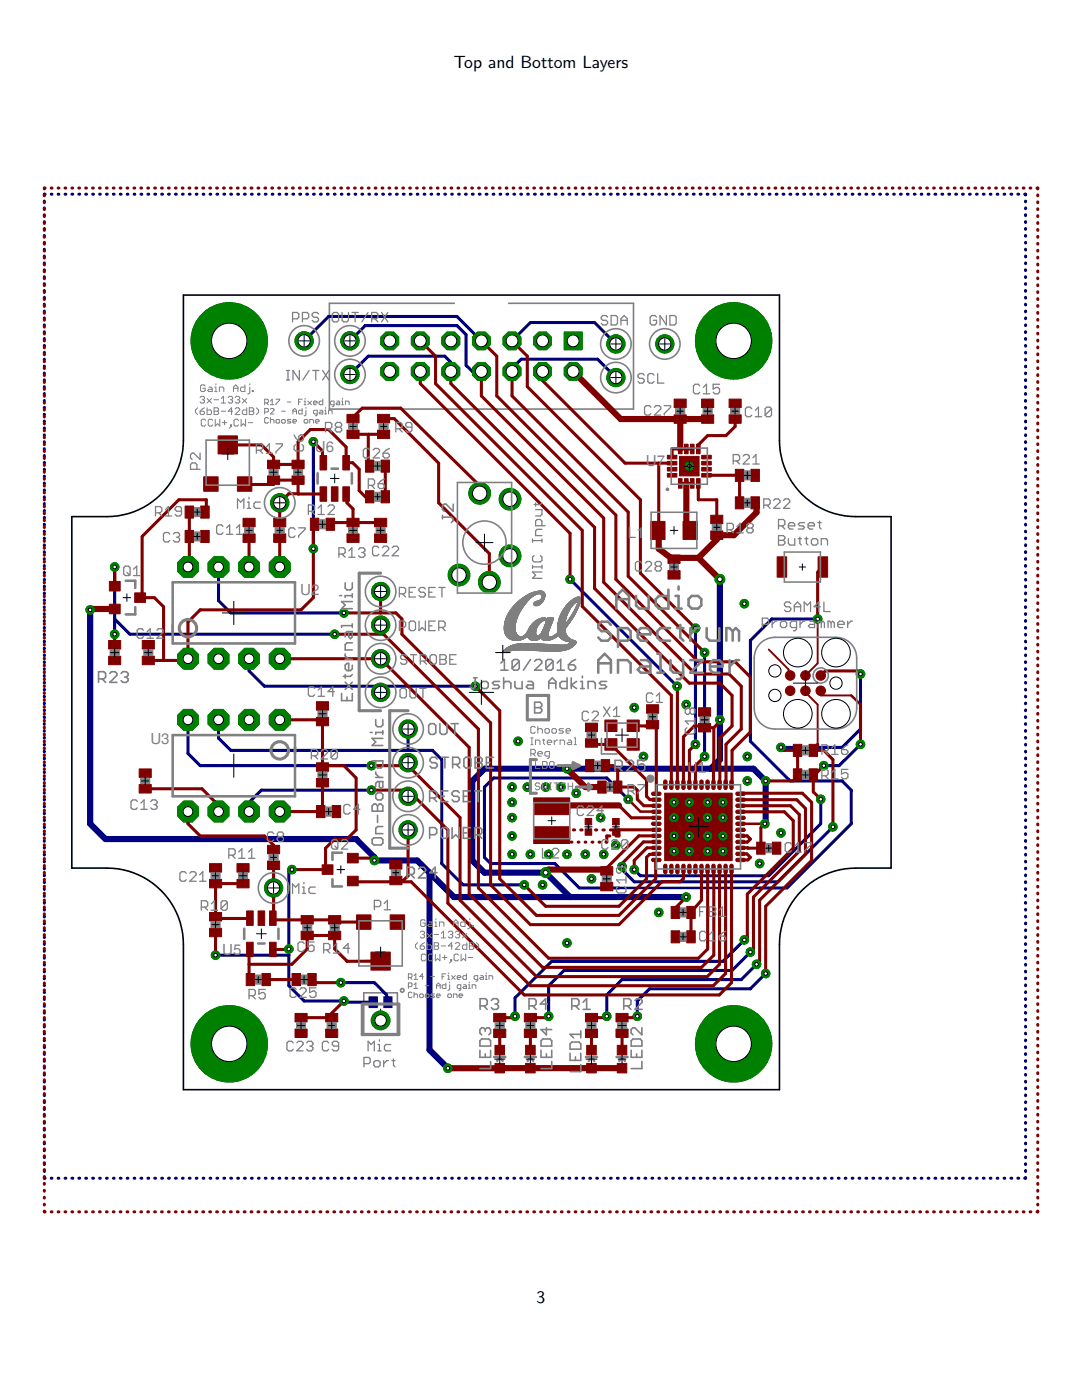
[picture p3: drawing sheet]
<svg xmlns="http://www.w3.org/2000/svg" width="216mm" height="279mm" viewBox="0 0 216 279" stroke-linecap="round" stroke-linejoin="round" font-family="sans-serif">
<defs><g id="words">
<g font-size="3.5">
<text x="90.5" y="13.5">Top and Bottom Layers</text>
<text x="107.1" y="259.9">3</text>
</g>
<g font-size="3" fill="#808080">
<text x="62.8" y="90.3">U</text>
<text x="65" y="90.3">6</text>
<text x="128.9" y="93">U7</text>
<text x="125.3" y="107.4">L1</text>
<text x="59.9" y="118.7">U2</text>
<text x="30" y="148.5">U3</text>
<text x="44.3" y="190.6">U5</text>
</g>
</g></defs>
<path d="M75.1 202.2h1.7M75.9 201.4v1.7" fill="none" stroke="#000" stroke-width=".2"/>
<g fill="none" stroke="#808080" stroke-width=".32">
<path d="M90.7 60.5h-25v21.1h60.7v-21.1h-24.9M72.6 198.1h6.7v8.2h-6.7z"/>
<circle cx="80.3" cy="197.7" r=".36"/>
</g>
<g fill="#000080" stroke="#000080" stroke-width=".2">
<path d="M76.6 198.9h1.6v2.2h-1.6z"/>
<path d="M73.6 198.9h1.7v2.2h-1.7z"/>
</g>
<g fill="none" stroke="#000080" stroke-width=".61">
<path d="M9 38.8h-.2v.1M10.2 38.8h.2M11.6 38.8h.1M13 38.8h.1M14.4 38.8h.1M15.7 38.8h.2M17.1 38.8h.2M18.5 38.8h.1M19.9 38.8h.1M21.3 38.8h.1M22.6 38.8h.2M24 38.8h.2"/>
<path d="M25.4 38.8h.1M26.8 38.8h.1M28.1 38.8h.2M29.5 38.8h.2M30.9 38.8h.2M32.3 38.8h.1M33.6 38.8h.2M35 38.8h.2M36.4 38.8h.2M37.8 38.8h.1M39.2 38.8h.1M40.5 38.8h.2"/>
<path d="M41.9 38.8h.2M43.3 38.8h.1M44.7 38.8h.1M46 38.8h.2M47.4 38.8h.2M48.8 38.8h.2M50.2 38.8h.1M51.6 38.8h.1M52.9 38.8h.2M54.3 38.8h.2M55.7 38.8h.1M57.1 38.8h.1"/>
<path d="M58.4 38.8h.2M59.8 38.8h.2M61.2 38.8h.2M62.6 38.8h.1M63.9 38.8h.2M65.3 38.8h.2M66.7 38.8h.2M68.1 38.8h.1M69.5 38.8h.1M70.8 38.8h.2M72.2 38.8h.2M73.6 38.8h.1"/>
<path d="M75 38.8h.1M76.3 38.8h.2M77.7 38.8h.2M79.1 38.8h.2M80.5 38.8h.1M81.9 38.8h.1M83.2 38.8h.2M84.6 38.8h.2M86 38.8h.1M87.4 38.8h.1M88.8 38.8h.1M90.1 38.8h.2"/>
<path d="M91.5 38.8h.2M92.9 38.8h.1M94.3 38.8h.1M95.6 38.8h.2M97 38.8h.2M98.4 38.8h.2M99.8 38.8h.1M101.2 38.8h.1M102.5 38.8h.2M103.9 38.8h.2M105.3 38.8h.1M106.7 38.8h.1"/>
<path d="M108 38.8h.2M109.4 38.8h.2M110.8 38.8h.2M112.2 38.8h.1M113.5 38.8h.2M114.9 38.8h.2M116.3 38.8h.2M117.7 38.8h.1M119.1 38.8h.1M120.4 38.8h.2M121.8 38.8h.2M123.2 38.8h.2"/>
<path d="M124.6 38.8h.1M125.9 38.8h.2M127.3 38.8h.2M128.7 38.8h.2M130.1 38.8h.1M131.5 38.8h.1M132.8 38.8h.2M134.2 38.8h.2M135.6 38.8h.1M137 38.8h.1M138.3 38.8h.2M139.7 38.8h.2"/>
<path d="M141.1 38.8h.2M142.5 38.8h.1M143.8 38.8h.2M145.2 38.8h.2M146.6 38.8h.2M148 38.8h.1M149.4 38.8h.1M150.7 38.8h.2M152.1 38.8h.2M153.5 38.8h.1M154.9 38.8h.1M156.3 38.8h.1"/>
<path d="M157.6 38.8h.2M159 38.8h.2M160.4 38.8h.1M161.8 38.8h.1M163.2 38.8h.1M164.5 38.8h.2M165.9 38.8h.2M167.3 38.8h.1M168.7 38.8h.1M170 38.8h.2M171.4 38.8h.2M172.8 38.8h.2"/>
<path d="M174.2 38.8h.1M175.5 38.8h.2M176.9 38.8h.2M178.3 38.8h.2M179.7 38.8h.1M181.1 38.8h.1M182.4 38.8h.2M183.8 38.8h.2M185.2 38.8h.2M186.6 38.8h.1M187.9 38.8h.2M189.3 38.8h.2"/>
<path d="M190.7 38.8h.2M192.1 38.8h.1M193.5 38.8h.1M194.8 38.8h.2M196.2 38.8h.2M197.6 38.8h.1M199 38.8h.1M200.3 38.8h.2M201.7 38.8h.2M203.1 38.8h.2M204.5 38.8h.1v.1M8.8 40.1v.2"/>
<path d="M8.8 41.5v.2M8.8 42.9v.1M8.8 44.2v.2M8.8 45.6v.2M8.8 47v.1M8.8 48.4v.1M8.8 49.7v.2M8.8 51.1v.2M8.8 52.5v.1M8.8 53.8v.2M8.8 55.2v.2M8.8 56.6v.1"/>
<path d="M8.8 58v.1M8.8 59.3v.2M204.6 40.1v.2M204.6 41.5v.2M204.6 42.9v.1M204.6 44.2v.2M204.6 45.6v.2M204.6 47v.1M204.6 48.4v.1M204.6 49.7v.2M204.6 51.1v.2M204.6 52.5v.1"/>
<path d="M204.6 53.8v.2M204.6 55.2v.2M204.6 56.6v.1M204.6 58v.1M204.6 59.3v.2M8.8 60.7v.2M8.8 62.1v.1M8.8 63.5v.1M8.8 64.8v.2M8.8 66.2v.2M8.8 67.6v.1M8.8 68.9v.2"/>
<path d="M8.8 70.3v.2M8.8 71.7v.1M8.8 73.1v.1M8.8 74.4v.2M8.8 75.8v.2M8.8 77.2v.1M8.8 78.5v.2M8.8 79.9v.2M60.7 68l4.9-4.8h25.6l4.9 4.8M69.8 68l3.1-3h18.3l1.8 1.8v6.1l1.2 1.2h1.9M90 74.1v-1.8l-1.2-1.2h-15.3l-3.7 3.6M102.2 74.1v-.6l1.8-1.8h15.3l3.6 3.7"/>
<path d="M102.2 68l3.6-3.6h12.8l4.3 4.2M204.6 60.7v.2M204.6 62.1v.1M204.6 63.5v.1M204.6 64.8v.2M204.6 66.2v.2M204.6 67.6v.1M204.6 68.9v.2M204.6 70.3v.2M204.6 71.7v.1M204.6 73.1v.1M204.6 74.4v.2"/>
<path d="M204.6 75.8v.2M204.6 77.2v.1M204.6 78.5v.2M204.6 79.9v.2M8.8 81.3v.1M8.8 82.7v.1M8.8 84v.2M8.8 85.4v.2M8.8 86.8v.1M8.8 88.2v.1M8.8 89.5v.2M8.8 90.9v.2"/>
<path d="M8.8 92.3v.1M8.8 93.6v.2M8.8 95v.2M8.8 96.4v.1M8.8 97.8v.1M8.8 99.1v.2M62.5 88.2v21.3M204.6 81.3v.1M204.6 82.7v.1M204.6 84v.2M204.6 85.4v.2M204.6 86.8v.1"/>
<path d="M204.6 88.2v.1M204.6 89.5v.2M204.6 90.9v.2M204.6 92.3v.1M204.6 93.6v.2M204.6 95v.2M204.6 96.4v.1M204.6 97.8v.1M204.6 99.1v.2M8.8 100.5v.2M8.8 101.9v.1M8.8 103.3v.1"/>
<path d="M8.8 104.6v.2M8.8 106v.2M8.8 107.4v.1M8.8 108.7v.2M8.8 110.1v.2M8.8 111.5v.1M8.8 112.9v.1M8.8 114.2v.2M8.8 115.6v.2M8.8 117v.1M8.8 118.3v.2M8.8 119.7v.2"/>
<path d="M22.9 113.2v13.4M43.6 113.2v6.7l2.5 2.4h22.5M113.7 115.6l21.4 21.3M204.6 100.5v.2M204.6 101.9v.1M204.6 103.3v.1M204.6 104.6v.2M204.6 106v.2M204.6 107.4v.1M204.6 108.7v.2M204.6 110.1v.2M204.6 111.5v.1"/>
<path d="M204.6 112.9v.1M204.6 114.2v.2M204.6 115.6v.2M204.6 117v.1M204.6 118.3v.2M204.6 119.7v.2M8.8 121.1v.1M8.8 122.5v.1M8.8 123.8v.2M8.8 125.2v.2M8.8 126.6v.1M8.8 128v.1"/>
<path d="M8.8 129.3v.2M8.8 130.7v.2M8.8 132.1v.1M8.8 133.5v.1M8.8 134.8v.2M8.8 136.2v.1M8.8 137.6v.1M8.8 138.9v.2M22.9 123.5l3 3.1h40.9M49.7 131.5v2.4l3.1 3h42M75.9 136.9v1.3M138.8 125.4v23.1"/>
<path d="M140.6 130.2v20.8M163.2 123.5h-9.2l-4.3 4.3v20.1l8 8h10.3l1.9 1.8v6.7l-12.8 12.8h-5.5M171.7 134.5v11l-3.7 3.7h-12.2M204.6 121.1v.1M204.6 122.5v.1M204.6 123.8v.2M204.6 125.2v.2M204.6 126.6v.1M204.6 128v.1M204.6 129.3v.2M204.6 130.7v.2M204.6 132.1v.1"/>
<path d="M204.6 133.5v.1M204.6 134.8v.2M204.6 136.2v.1M204.6 137.6v.1M204.6 138.9v.2M8.8 140.3v.2M8.8 141.7v.1M8.8 143v.2M8.8 144.4v.2M8.8 145.8v.1M8.8 147.2v.1M8.8 148.5v.2"/>
<path d="M8.8 149.9v.2M8.8 151.3v.1M8.8 152.7v.1M8.8 154v.2M8.8 155.4v.2M8.8 156.8v.1M8.8 158.2v.1M8.8 159.5v.2M37.5 143.7v6.7l2.4 2.4h34.2M43.6 143.7v3.6l2.5 2.5h40.2l1.8 1.8v20.7l4.3 4.3h12.2M74.1 157.7h-21.9l-2.5 2.4v1.9M81.4 145.5v4.3"/>
<path d="M125.3 159.5l-4.2-4.2h-22.6l-1.8 1.8v14l1.2 1.2h12.8l4.9 4.9h7.9M163.8 159.5v4.9l-10.4 10.4h-25.6l-1.2-1.3M171.7 148.5l-4.3 4.3h-3M204.6 140.3v.2M204.6 141.7v.1M204.6 143v.2M204.6 144.4v.2M204.6 145.8v.1M204.6 147.2v.1M204.6 148.5v.2M204.6 149.9v.2M204.6 151.3v.1"/>
<path d="M204.6 152.7v.1M204.6 154v.2M204.6 155.4v.2M204.6 156.8v.1M204.6 158.2v.1M204.6 159.5v.2M8.8 160.9v.1M8.8 162.3v.1M8.8 163.6v.2M8.8 165v.2M8.8 166.4v.1M8.8 167.7v.2"/>
<path d="M8.8 169.1v.2M8.8 170.5v.1M8.8 171.9v.1M8.8 173.2v.2M8.8 174.6v.2M8.8 176v.1M8.8 177.4v.1M8.8 178.7v.2M58.3 173.5h-.7v23.2l3.1 3.1h7.9v.2h5.9M166.2 165l-11 11h-28.6l-2.5-2.5v-.6M204.6 160.9v.1M204.6 162.3v.1"/>
<path d="M204.6 163.6v.2M204.6 165v.2M204.6 166.4v.1M204.6 167.7v.2M204.6 169.1v.2M204.6 170.5v.1M204.6 171.9v.1M204.6 173.2v.2M204.6 174.6v.2M204.6 176v.1M204.6 177.4v.1M204.6 178.7v.2"/>
<path d="M8.8 180.1v.2M8.8 181.5v.1M8.8 182.9v.1M8.8 184.2v.2M8.8 185.6v.1M8.8 187v.1M8.8 188.3v.2M8.8 189.7v.2M8.8 191.1v.1M8.8 192.4v.2M8.8 193.8v.2M8.8 195.2v.1"/>
<path d="M8.8 196.6v.1M8.8 198v.1M8.8 199.3v.2M43 190.6h14.6M68 196.1h6.7l2.5 2.5v1.4h.2M148.5 187.6l-4.2 4.3h-34.2l-7.3 7.3v3.6M149.7 190l-3.6 3.7h-33.6l-3 3v6.1M151 192.4l-3.1 3.1h-23.8l-3 3.1v4.2M152.8 194.3l-3.1 3h-20.1l-2.4 2.5v3M204.6 180.1v.2M204.6 181.5v.1M204.6 182.9v.1"/>
<path d="M204.6 184.2v.2M204.6 185.6v.1M204.6 187v.1M204.6 188.3v.2M204.6 189.7v.2M204.6 191.1v.1M204.6 192.4v.2M204.6 193.8v.2M204.6 195.2v.1M204.6 196.6v.1M204.6 198v.1M204.6 199.3v.2"/>
<path d="M8.8 200.7v.2M8.8 202.1v.1M8.8 203.4v.2M8.8 204.8v.2M8.8 206.2v.1M8.8 207.6v.1M8.8 208.9v.2M8.8 210.3v.1M8.8 211.7v.1M8.8 213v.2M8.8 214.4v.2M8.8 215.8v.1"/>
<path d="M8.8 217.1v.2M8.8 218.5v.2M8.8 219.9v.1M204.6 200.7v.2M204.6 202.1v.1M204.6 203.4v.2M204.6 204.8v.2M204.6 206.2v.1M204.6 207.6v.1M204.6 208.9v.2M204.6 210.3v.1M204.6 211.7v.1"/>
<path d="M204.6 213v.2M204.6 214.4v.2M204.6 215.8v.1M204.6 217.1v.2M204.6 218.5v.2M204.6 219.9v.1M8.8 235v.1h.2M8.8 221.3v.1M8.8 222.7v.1M8.8 224v.2M8.8 225.4v.2M8.8 226.8v.1"/>
<path d="M8.8 228.1v.2M8.8 229.5v.2M8.8 230.9v.1M8.8 232.3v.1M8.8 233.6v.2M10.2 235.1h.2M11.6 235.1h.1M13 235.1h.1M14.4 235.1h.1M15.7 235.1h.2M17.1 235.1h.2M18.5 235.1h.1"/>
<path d="M19.9 235.1h.1M21.3 235.1h.1M22.6 235.1h.2M24 235.1h.2M25.4 235.1h.1M26.8 235.1h.1M28.1 235.1h.2M29.5 235.1h.2M30.9 235.1h.2M32.3 235.1h.1M33.6 235.1h.2M35 235.1h.2"/>
<path d="M36.4 235.1h.2M37.8 235.1h.1M39.2 235.1h.1M40.5 235.1h.2M41.9 235.1h.2M43.3 235.1h.1M44.7 235.1h.1M46 235.1h.2M47.4 235.1h.2M48.8 235.1h.2M50.2 235.1h.1M51.6 235.1h.1"/>
<path d="M52.9 235.1h.2M54.3 235.1h.2M55.7 235.1h.1M57.1 235.1h.1M58.4 235.1h.2M59.8 235.1h.2M61.2 235.1h.2M62.6 235.1h.1M63.9 235.1h.2M65.3 235.1h.2M66.7 235.1h.2M68.1 235.1h.1"/>
<path d="M69.5 235.1h.1M70.8 235.1h.2M72.2 235.1h.2M73.6 235.1h.1M75 235.1h.1M76.3 235.1h.2M77.7 235.1h.2M79.1 235.1h.2M80.5 235.1h.1M81.9 235.1h.1M83.2 235.1h.2M84.6 235.1h.2"/>
<path d="M86 235.1h.1M87.4 235.1h.1M88.8 235.1h.1M90.1 235.1h.2M91.5 235.1h.2M92.9 235.1h.1M94.3 235.1h.1M95.6 235.1h.2M97 235.1h.2M98.4 235.1h.2M99.8 235.1h.1M101.2 235.1h.1"/>
<path d="M102.5 235.1h.2M103.9 235.1h.2M105.3 235.1h.1M106.7 235.1h.1M108 235.1h.2M109.4 235.1h.2M110.8 235.1h.2M112.2 235.1h.1M113.5 235.1h.2M114.9 235.1h.2M116.3 235.1h.2M117.7 235.1h.1"/>
<path d="M119.1 235.1h.1M120.4 235.1h.2M121.8 235.1h.2M123.2 235.1h.2M124.6 235.1h.1M125.9 235.1h.2M127.3 235.1h.2M128.7 235.1h.2M130.1 235.1h.1M131.5 235.1h.1M132.8 235.1h.2M134.2 235.1h.2"/>
<path d="M135.6 235.1h.1M137 235.1h.1M138.3 235.1h.2M139.7 235.1h.2M141.1 235.1h.2M142.5 235.1h.1M143.8 235.1h.2M145.2 235.1h.2M146.6 235.1h.2M148 235.1h.1M149.4 235.1h.1M150.7 235.1h.2"/>
<path d="M152.1 235.1h.2M153.5 235.1h.1M154.9 235.1h.1M156.3 235.1h.1M157.6 235.1h.2M159 235.1h.2M160.4 235.1h.1M161.8 235.1h.1M163.2 235.1h.1M164.5 235.1h.2M165.9 235.1h.2M167.3 235.1h.1"/>
<path d="M168.7 235.1h.1M170 235.1h.2M171.4 235.1h.2M172.8 235.1h.2M174.2 235.1h.1M175.5 235.1h.2M176.9 235.1h.2M178.3 235.1h.2M179.7 235.1h.1M181.1 235.1h.1M182.4 235.1h.2M183.8 235.1h.2"/>
<path d="M185.2 235.1h.2M186.6 235.1h.1M187.9 235.1h.2M189.3 235.1h.2M190.7 235.1h.2M192.1 235.1h.1M193.5 235.1h.1M194.8 235.1h.2M196.2 235.1h.2M197.6 235.1h.1M199 235.1h.1M200.3 235.1h.2"/>
<path d="M201.7 235.1h.2M203.1 235.1h.2M204.6 221.3v.1M204.6 222.7v.1M204.6 224v.2M204.6 225.4v.2M204.6 226.8v.1M204.6 228.1v.2M204.6 229.5v.2M204.6 230.9v.1M204.6 232.3v.1M204.6 233.6v.2"/>
<path d="M204.6 235v.1h-.1"/>
</g>
<path d="M123.5 177.2h28.1" fill="none" stroke="#000080" stroke-width=".51"/>
<path d="M143.6 115.6v36l-1.8 1.8M18 121.7v42.7l3 3h50.1l3.6 3.7v.6h8.5l2.5 2.5M85.7 174.2v35.3l3.7 3.7M85.7 174.2l4.9 4.8h46.3M152.6 164.4l.2-.2v-8.3l-2.5-2.5h-53.6l-2.5 2.5v15.8l2.5 2.5h12.2l4.8 4.8" fill="none" stroke="#000080" stroke-width="1.2"/>
<path d="M112.6 66.3h3.5v3.5h-3.5z" fill="#008000" stroke="#008000" stroke-width=".2"/>
<circle cx="114.4" cy="68" r="1.19" fill="#fff" stroke="#000" stroke-width=".2"/>
<circle cx="114.4" cy="74.1" r="1.93" fill="#008000" stroke="#008000" stroke-width=".2"/>
<circle cx="114.4" cy="74.1" r="1.19" fill="#fff" stroke="#000" stroke-width=".2"/>
<circle cx="108.3" cy="68" r="1.93" fill="#008000" stroke="#008000" stroke-width=".2"/>
<circle cx="108.3" cy="68" r="1.19" fill="#fff" stroke="#000" stroke-width=".2"/>
<circle cx="108.3" cy="74.1" r="1.93" fill="#008000" stroke="#008000" stroke-width=".2"/>
<circle cx="108.3" cy="74.1" r="1.19" fill="#fff" stroke="#000" stroke-width=".2"/>
<circle cx="102.2" cy="68" r="1.93" fill="#008000" stroke="#008000" stroke-width=".2"/>
<circle cx="102.2" cy="68" r="1.19" fill="#fff" stroke="#000" stroke-width=".2"/>
<circle cx="102.2" cy="74.1" r="1.93" fill="#008000" stroke="#008000" stroke-width=".2"/>
<circle cx="102.2" cy="74.1" r="1.19" fill="#fff" stroke="#000" stroke-width=".2"/>
<circle cx="96.1" cy="68" r="1.93" fill="#008000" stroke="#008000" stroke-width=".2"/>
<circle cx="96.1" cy="68" r="1.19" fill="#fff" stroke="#000" stroke-width=".2"/>
<circle cx="96.1" cy="74.1" r="1.93" fill="#008000" stroke="#008000" stroke-width=".2"/>
<circle cx="96.1" cy="74.1" r="1.19" fill="#fff" stroke="#000" stroke-width=".2"/>
<circle cx="90" cy="68" r="1.93" fill="#008000" stroke="#008000" stroke-width=".2"/>
<circle cx="90" cy="68" r="1.19" fill="#fff" stroke="#000" stroke-width=".2"/>
<circle cx="90" cy="74.1" r="1.93" fill="#008000" stroke="#008000" stroke-width=".2"/>
<circle cx="90" cy="74.1" r="1.19" fill="#fff" stroke="#000" stroke-width=".2"/>
<circle cx="83.9" cy="68" r="1.93" fill="#008000" stroke="#008000" stroke-width=".2"/>
<circle cx="83.9" cy="68" r="1.19" fill="#fff" stroke="#000" stroke-width=".2"/>
<circle cx="83.9" cy="74.1" r="1.93" fill="#008000" stroke="#008000" stroke-width=".2"/>
<circle cx="83.9" cy="74.1" r="1.19" fill="#fff" stroke="#000" stroke-width=".2"/>
<circle cx="77.8" cy="68" r="1.93" fill="#008000" stroke="#008000" stroke-width=".2"/>
<circle cx="77.8" cy="68" r="1.19" fill="#fff" stroke="#000" stroke-width=".2"/>
<circle cx="77.8" cy="74.1" r="1.93" fill="#008000" stroke="#008000" stroke-width=".2"/>
<circle cx="77.8" cy="74.1" r="1.19" fill="#fff" stroke="#000" stroke-width=".2"/>
<circle cx="37.5" cy="131.5" r="2.25" fill="#008000" stroke="#008000" stroke-width=".2"/>
<circle cx="37.5" cy="131.5" r=".97" fill="#fff" stroke="#000" stroke-width=".2"/>
<circle cx="43.6" cy="131.5" r="2.25" fill="#008000" stroke="#008000" stroke-width=".2"/>
<circle cx="43.6" cy="131.5" r=".97" fill="#fff" stroke="#000" stroke-width=".2"/>
<circle cx="49.7" cy="131.5" r="2.25" fill="#008000" stroke="#008000" stroke-width=".2"/>
<circle cx="49.7" cy="131.5" r=".97" fill="#fff" stroke="#000" stroke-width=".2"/>
<circle cx="55.8" cy="131.5" r="2.25" fill="#008000" stroke="#008000" stroke-width=".2"/>
<circle cx="55.8" cy="131.5" r=".97" fill="#fff" stroke="#000" stroke-width=".2"/>
<circle cx="55.8" cy="113.2" r="2.25" fill="#008000" stroke="#008000" stroke-width=".2"/>
<circle cx="55.8" cy="113.2" r=".97" fill="#fff" stroke="#000" stroke-width=".2"/>
<circle cx="49.7" cy="113.2" r="2.25" fill="#008000" stroke="#008000" stroke-width=".2"/>
<circle cx="49.7" cy="113.2" r=".97" fill="#fff" stroke="#000" stroke-width=".2"/>
<circle cx="43.6" cy="113.2" r="2.25" fill="#008000" stroke="#008000" stroke-width=".2"/>
<circle cx="43.6" cy="113.2" r=".97" fill="#fff" stroke="#000" stroke-width=".2"/>
<circle cx="37.5" cy="113.2" r="2.25" fill="#008000" stroke="#008000" stroke-width=".2"/>
<circle cx="37.5" cy="113.2" r=".97" fill="#fff" stroke="#000" stroke-width=".2"/>
<circle cx="55.8" cy="143.7" r="2.25" fill="#008000" stroke="#008000" stroke-width=".2"/>
<circle cx="55.8" cy="143.7" r=".97" fill="#fff" stroke="#000" stroke-width=".2"/>
<circle cx="49.7" cy="143.7" r="2.25" fill="#008000" stroke="#008000" stroke-width=".2"/>
<circle cx="49.7" cy="143.7" r=".97" fill="#fff" stroke="#000" stroke-width=".2"/>
<circle cx="43.6" cy="143.7" r="2.25" fill="#008000" stroke="#008000" stroke-width=".2"/>
<circle cx="43.6" cy="143.7" r=".97" fill="#fff" stroke="#000" stroke-width=".2"/>
<circle cx="37.5" cy="143.7" r="2.25" fill="#008000" stroke="#008000" stroke-width=".2"/>
<circle cx="37.5" cy="143.7" r=".97" fill="#fff" stroke="#000" stroke-width=".2"/>
<circle cx="37.5" cy="162" r="2.25" fill="#008000" stroke="#008000" stroke-width=".2"/>
<circle cx="37.5" cy="162" r=".97" fill="#fff" stroke="#000" stroke-width=".2"/>
<circle cx="43.6" cy="162" r="2.25" fill="#008000" stroke="#008000" stroke-width=".2"/>
<circle cx="43.6" cy="162" r=".97" fill="#fff" stroke="#000" stroke-width=".2"/>
<circle cx="49.7" cy="162" r="2.25" fill="#008000" stroke="#008000" stroke-width=".2"/>
<circle cx="49.7" cy="162" r=".97" fill="#fff" stroke="#000" stroke-width=".2"/>
<circle cx="55.8" cy="162" r="2.25" fill="#008000" stroke="#008000" stroke-width=".2"/>
<circle cx="55.8" cy="162" r=".97" fill="#fff" stroke="#000" stroke-width=".2"/>
<circle cx="75.9" cy="203.6" r="1.86" fill="#008000" stroke="#008000" stroke-width=".2"/>
<circle cx="75.9" cy="203.6" r="1.14" fill="#fff" stroke="#000" stroke-width=".2"/>
<circle cx="101.8" cy="110.9" r="2.16" fill="#008000" stroke="#008000" stroke-width=".2"/>
<circle cx="101.8" cy="110.9" r="1.44" fill="#fff" stroke="#000" stroke-width=".2"/>
<circle cx="91.6" cy="114.8" r="2.16" fill="#008000" stroke="#008000" stroke-width=".2"/>
<circle cx="91.6" cy="114.8" r="1.44" fill="#fff" stroke="#000" stroke-width=".2"/>
<circle cx="101.8" cy="99.6" r="2.16" fill="#008000" stroke="#008000" stroke-width=".2"/>
<circle cx="101.8" cy="99.6" r="1.44" fill="#fff" stroke="#000" stroke-width=".2"/>
<circle cx="95.7" cy="98.4" r="2.16" fill="#008000" stroke="#008000" stroke-width=".2"/>
<circle cx="95.7" cy="98.4" r="1.44" fill="#fff" stroke="#000" stroke-width=".2"/>
<circle cx="97.6" cy="116.2" r="2.16" fill="#008000" stroke="#008000" stroke-width=".2"/>
<circle cx="97.6" cy="116.2" r="1.44" fill="#fff" stroke="#000" stroke-width=".2"/>
<circle cx="81.4" cy="145.5" r="1.82" fill="#008000" stroke="#008000" stroke-width=".2"/>
<circle cx="81.4" cy="145.5" r="1.23" fill="#fff" stroke="#000" stroke-width=".2"/>
<circle cx="75.9" cy="138.2" r="1.82" fill="#008000" stroke="#008000" stroke-width=".2"/>
<circle cx="75.9" cy="138.2" r="1.23" fill="#fff" stroke="#000" stroke-width=".2"/>
<circle cx="75.9" cy="118" r="1.82" fill="#008000" stroke="#008000" stroke-width=".2"/>
<circle cx="75.9" cy="118" r="1.23" fill="#fff" stroke="#000" stroke-width=".2"/>
<circle cx="75.9" cy="124.8" r="1.82" fill="#008000" stroke="#008000" stroke-width=".2"/>
<circle cx="75.9" cy="124.8" r="1.23" fill="#fff" stroke="#000" stroke-width=".2"/>
<circle cx="75.9" cy="131.5" r="1.82" fill="#008000" stroke="#008000" stroke-width=".2"/>
<circle cx="75.9" cy="131.5" r="1.23" fill="#fff" stroke="#000" stroke-width=".2"/>
<circle cx="81.4" cy="152.2" r="1.82" fill="#008000" stroke="#008000" stroke-width=".2"/>
<circle cx="81.4" cy="152.2" r="1.23" fill="#fff" stroke="#000" stroke-width=".2"/>
<circle cx="81.4" cy="158.9" r="1.82" fill="#008000" stroke="#008000" stroke-width=".2"/>
<circle cx="81.4" cy="158.9" r="1.23" fill="#fff" stroke="#000" stroke-width=".2"/>
<circle cx="81.4" cy="165.6" r="1.82" fill="#008000" stroke="#008000" stroke-width=".2"/>
<circle cx="81.4" cy="165.6" r="1.23" fill="#fff" stroke="#000" stroke-width=".2"/>
<circle cx="54.6" cy="177.2" r="1.82" fill="#008000" stroke="#008000" stroke-width=".2"/>
<circle cx="54.6" cy="177.2" r="1.23" fill="#fff" stroke="#000" stroke-width=".2"/>
<circle cx="55.8" cy="100.4" r="1.82" fill="#008000" stroke="#008000" stroke-width=".2"/>
<circle cx="55.8" cy="100.4" r="1.23" fill="#fff" stroke="#000" stroke-width=".2"/>
<circle cx="122.9" cy="68.6" r="1.82" fill="#008000" stroke="#008000" stroke-width=".2"/>
<circle cx="122.9" cy="68.6" r="1.23" fill="#fff" stroke="#000" stroke-width=".2"/>
<circle cx="122.9" cy="75.4" r="1.82" fill="#008000" stroke="#008000" stroke-width=".2"/>
<circle cx="122.9" cy="75.4" r="1.23" fill="#fff" stroke="#000" stroke-width=".2"/>
<circle cx="69.8" cy="74.7" r="1.82" fill="#008000" stroke="#008000" stroke-width=".2"/>
<circle cx="69.8" cy="74.7" r="1.23" fill="#fff" stroke="#000" stroke-width=".2"/>
<circle cx="69.8" cy="68" r="1.82" fill="#008000" stroke="#008000" stroke-width=".2"/>
<circle cx="69.8" cy="68" r="1.23" fill="#fff" stroke="#000" stroke-width=".2"/>
<circle cx="60.7" cy="68" r="1.82" fill="#008000" stroke="#008000" stroke-width=".2"/>
<circle cx="60.7" cy="68" r="1.23" fill="#fff" stroke="#000" stroke-width=".2"/>
<circle cx="132.7" cy="68.6" r="1.82" fill="#008000" stroke="#008000" stroke-width=".2"/>
<circle cx="132.7" cy="68.6" r="1.23" fill="#fff" stroke="#000" stroke-width=".2"/>
<circle cx="137.5" cy="93" r=".85" fill="#008000" stroke="#008000" stroke-width=".2"/>
<circle cx="137.5" cy="93" r=".36" fill="#fff" stroke="#000" stroke-width=".2"/>
<circle cx="136.9" cy="140.6" r=".85" fill="#008000" stroke="#008000" stroke-width=".2"/>
<circle cx="136.9" cy="140.6" r=".36" fill="#fff" stroke="#000" stroke-width=".2"/>
<circle cx="126.6" cy="141.2" r=".85" fill="#008000" stroke="#008000" stroke-width=".2"/>
<circle cx="126.6" cy="141.2" r=".36" fill="#fff" stroke="#000" stroke-width=".2"/>
<circle cx="148.5" cy="120.5" r=".85" fill="#008000" stroke="#008000" stroke-width=".2"/>
<circle cx="148.5" cy="120.5" r=".36" fill="#fff" stroke="#000" stroke-width=".2"/>
<circle cx="134.5" cy="169.9" r=".85" fill="#008000" stroke="#008000" stroke-width=".2"/>
<circle cx="134.5" cy="169.9" r=".36" fill="#fff" stroke="#000" stroke-width=".2"/>
<circle cx="134.5" cy="160.1" r=".85" fill="#008000" stroke="#008000" stroke-width=".2"/>
<circle cx="134.5" cy="160.1" r=".36" fill="#fff" stroke="#000" stroke-width=".2"/>
<circle cx="134.5" cy="163.2" r=".85" fill="#008000" stroke="#008000" stroke-width=".2"/>
<circle cx="134.5" cy="163.2" r=".36" fill="#fff" stroke="#000" stroke-width=".2"/>
<circle cx="134.5" cy="166.8" r=".85" fill="#008000" stroke="#008000" stroke-width=".2"/>
<circle cx="134.5" cy="166.8" r=".36" fill="#fff" stroke="#000" stroke-width=".2"/>
<circle cx="137.5" cy="169.9" r=".85" fill="#008000" stroke="#008000" stroke-width=".2"/>
<circle cx="137.5" cy="169.9" r=".36" fill="#fff" stroke="#000" stroke-width=".2"/>
<circle cx="141.2" cy="169.9" r=".85" fill="#008000" stroke="#008000" stroke-width=".2"/>
<circle cx="141.2" cy="169.9" r=".36" fill="#fff" stroke="#000" stroke-width=".2"/>
<circle cx="144.3" cy="169.9" r=".85" fill="#008000" stroke="#008000" stroke-width=".2"/>
<circle cx="144.3" cy="169.9" r=".36" fill="#fff" stroke="#000" stroke-width=".2"/>
<circle cx="144.3" cy="166.8" r=".85" fill="#008000" stroke="#008000" stroke-width=".2"/>
<circle cx="144.3" cy="166.8" r=".36" fill="#fff" stroke="#000" stroke-width=".2"/>
<circle cx="144.3" cy="163.2" r=".85" fill="#008000" stroke="#008000" stroke-width=".2"/>
<circle cx="144.3" cy="163.2" r=".36" fill="#fff" stroke="#000" stroke-width=".2"/>
<circle cx="144.3" cy="160.1" r=".85" fill="#008000" stroke="#008000" stroke-width=".2"/>
<circle cx="144.3" cy="160.1" r=".36" fill="#fff" stroke="#000" stroke-width=".2"/>
<circle cx="141.2" cy="160.1" r=".85" fill="#008000" stroke="#008000" stroke-width=".2"/>
<circle cx="141.2" cy="160.1" r=".36" fill="#fff" stroke="#000" stroke-width=".2"/>
<circle cx="137.5" cy="160.1" r=".85" fill="#008000" stroke="#008000" stroke-width=".2"/>
<circle cx="137.5" cy="160.1" r=".36" fill="#fff" stroke="#000" stroke-width=".2"/>
<circle cx="137.5" cy="163.2" r=".85" fill="#008000" stroke="#008000" stroke-width=".2"/>
<circle cx="137.5" cy="163.2" r=".36" fill="#fff" stroke="#000" stroke-width=".2"/>
<circle cx="137.5" cy="166.8" r=".85" fill="#008000" stroke="#008000" stroke-width=".2"/>
<circle cx="137.5" cy="166.8" r=".36" fill="#fff" stroke="#000" stroke-width=".2"/>
<circle cx="141.2" cy="166.8" r=".85" fill="#008000" stroke="#008000" stroke-width=".2"/>
<circle cx="141.2" cy="166.8" r=".36" fill="#fff" stroke="#000" stroke-width=".2"/>
<circle cx="141.2" cy="163.2" r=".85" fill="#008000" stroke="#008000" stroke-width=".2"/>
<circle cx="141.2" cy="163.2" r=".36" fill="#fff" stroke="#000" stroke-width=".2"/>
<circle cx="45.7" cy="68" r="7.6" fill="#008000" stroke="#008000" stroke-width=".2"/>
<circle cx="45.7" cy="68" r="3.5" fill="#fff" stroke="#000" stroke-width=".2"/>
<circle cx="146.4" cy="68" r="7.6" fill="#008000" stroke="#008000" stroke-width=".2"/>
<circle cx="146.4" cy="68" r="3.5" fill="#fff" stroke="#000" stroke-width=".2"/>
<circle cx="146.4" cy="208.3" r="7.6" fill="#008000" stroke="#008000" stroke-width=".2"/>
<circle cx="146.4" cy="208.3" r="3.5" fill="#fff" stroke="#000" stroke-width=".2"/>
<circle cx="45.7" cy="208.3" r="7.6" fill="#008000" stroke="#008000" stroke-width=".2"/>
<circle cx="45.7" cy="208.3" r="3.5" fill="#fff" stroke="#000" stroke-width=".2"/>
<circle cx="155.8" cy="166.2" r=".85" fill="#008000" stroke="#008000" stroke-width=".2"/>
<circle cx="155.8" cy="166.2" r=".36" fill="#fff" stroke="#000" stroke-width=".2"/>
<circle cx="128.4" cy="151" r=".85" fill="#008000" stroke="#008000" stroke-width=".2"/>
<circle cx="128.4" cy="151" r=".36" fill="#fff" stroke="#000" stroke-width=".2"/>
<circle cx="149.1" cy="155.9" r=".85" fill="#008000" stroke="#008000" stroke-width=".2"/>
<circle cx="149.1" cy="155.9" r=".36" fill="#fff" stroke="#000" stroke-width=".2"/>
<circle cx="149.1" cy="151" r=".85" fill="#008000" stroke="#008000" stroke-width=".2"/>
<circle cx="149.1" cy="151" r=".36" fill="#fff" stroke="#000" stroke-width=".2"/>
<circle cx="151.6" cy="172.3" r=".85" fill="#008000" stroke="#008000" stroke-width=".2"/>
<circle cx="151.6" cy="172.3" r=".36" fill="#fff" stroke="#000" stroke-width=".2"/>
<circle cx="131.4" cy="182.1" r=".85" fill="#008000" stroke="#008000" stroke-width=".2"/>
<circle cx="131.4" cy="182.1" r=".36" fill="#fff" stroke="#000" stroke-width=".2"/>
<circle cx="102.2" cy="166.8" r=".85" fill="#008000" stroke="#008000" stroke-width=".2"/>
<circle cx="102.2" cy="166.8" r=".36" fill="#fff" stroke="#000" stroke-width=".2"/>
<circle cx="102.2" cy="163.2" r=".85" fill="#008000" stroke="#008000" stroke-width=".2"/>
<circle cx="102.2" cy="163.2" r=".36" fill="#fff" stroke="#000" stroke-width=".2"/>
<circle cx="102.2" cy="160.1" r=".85" fill="#008000" stroke="#008000" stroke-width=".2"/>
<circle cx="102.2" cy="160.1" r=".36" fill="#fff" stroke="#000" stroke-width=".2"/>
<circle cx="108.3" cy="176.6" r=".85" fill="#008000" stroke="#008000" stroke-width=".2"/>
<circle cx="108.3" cy="176.6" r=".36" fill="#fff" stroke="#000" stroke-width=".2"/>
<circle cx="102.2" cy="170.5" r=".85" fill="#008000" stroke="#008000" stroke-width=".2"/>
<circle cx="102.2" cy="170.5" r=".36" fill="#fff" stroke="#000" stroke-width=".2"/>
<circle cx="113.1" cy="170.5" r=".85" fill="#008000" stroke="#008000" stroke-width=".2"/>
<circle cx="113.1" cy="170.5" r=".36" fill="#fff" stroke="#000" stroke-width=".2"/>
<circle cx="116.8" cy="170.5" r=".85" fill="#008000" stroke="#008000" stroke-width=".2"/>
<circle cx="116.8" cy="170.5" r=".36" fill="#fff" stroke="#000" stroke-width=".2"/>
<circle cx="120.5" cy="170.5" r=".85" fill="#008000" stroke="#008000" stroke-width=".2"/>
<circle cx="120.5" cy="170.5" r=".36" fill="#fff" stroke="#000" stroke-width=".2"/>
<circle cx="102.2" cy="157.1" r=".85" fill="#008000" stroke="#008000" stroke-width=".2"/>
<circle cx="102.2" cy="157.1" r=".36" fill="#fff" stroke="#000" stroke-width=".2"/>
<circle cx="105.2" cy="157.1" r=".85" fill="#008000" stroke="#008000" stroke-width=".2"/>
<circle cx="105.2" cy="157.1" r=".36" fill="#fff" stroke="#000" stroke-width=".2"/>
<circle cx="108.9" cy="157.1" r=".85" fill="#008000" stroke="#008000" stroke-width=".2"/>
<circle cx="108.9" cy="157.1" r=".36" fill="#fff" stroke="#000" stroke-width=".2"/>
<circle cx="111.9" cy="157.1" r=".85" fill="#008000" stroke="#008000" stroke-width=".2"/>
<circle cx="111.9" cy="157.1" r=".36" fill="#fff" stroke="#000" stroke-width=".2"/>
<circle cx="118" cy="175.4" r=".85" fill="#008000" stroke="#008000" stroke-width=".2"/>
<circle cx="118" cy="175.4" r=".36" fill="#fff" stroke="#000" stroke-width=".2"/>
<circle cx="122.9" cy="168.7" r=".85" fill="#008000" stroke="#008000" stroke-width=".2"/>
<circle cx="122.9" cy="168.7" r=".36" fill="#fff" stroke="#000" stroke-width=".2"/>
<circle cx="109.5" cy="170.5" r=".85" fill="#008000" stroke="#008000" stroke-width=".2"/>
<circle cx="109.5" cy="170.5" r=".36" fill="#fff" stroke="#000" stroke-width=".2"/>
<circle cx="105.8" cy="170.5" r=".85" fill="#008000" stroke="#008000" stroke-width=".2"/>
<circle cx="105.8" cy="170.5" r=".36" fill="#fff" stroke="#000" stroke-width=".2"/>
<circle cx="115" cy="158.3" r=".85" fill="#008000" stroke="#008000" stroke-width=".2"/>
<circle cx="115" cy="158.3" r=".36" fill="#fff" stroke="#000" stroke-width=".2"/>
<circle cx="119.8" cy="163.2" r=".85" fill="#008000" stroke="#008000" stroke-width=".2"/>
<circle cx="119.8" cy="163.2" r=".36" fill="#fff" stroke="#000" stroke-width=".2"/>
<circle cx="103.4" cy="147.9" r=".85" fill="#008000" stroke="#008000" stroke-width=".2"/>
<circle cx="103.4" cy="147.9" r=".36" fill="#fff" stroke="#000" stroke-width=".2"/>
<circle cx="113.1" cy="188.2" r=".85" fill="#008000" stroke="#008000" stroke-width=".2"/>
<circle cx="113.1" cy="188.2" r=".36" fill="#fff" stroke="#000" stroke-width=".2"/>
<circle cx="124.1" cy="172.9" r=".85" fill="#008000" stroke="#008000" stroke-width=".2"/>
<circle cx="124.1" cy="172.9" r=".36" fill="#fff" stroke="#000" stroke-width=".2"/>
<circle cx="166.2" cy="165" r=".85" fill="#008000" stroke="#008000" stroke-width=".2"/>
<circle cx="166.2" cy="165" r=".36" fill="#fff" stroke="#000" stroke-width=".2"/>
<circle cx="125.3" cy="159.5" r=".85" fill="#008000" stroke="#008000" stroke-width=".2"/>
<circle cx="125.3" cy="159.5" r=".36" fill="#fff" stroke="#000" stroke-width=".2"/>
<circle cx="163.2" cy="123.5" r=".85" fill="#008000" stroke="#008000" stroke-width=".2"/>
<circle cx="163.2" cy="123.5" r=".36" fill="#fff" stroke="#000" stroke-width=".2"/>
<circle cx="126.6" cy="173.5" r=".85" fill="#008000" stroke="#008000" stroke-width=".2"/>
<circle cx="126.6" cy="173.5" r=".36" fill="#fff" stroke="#000" stroke-width=".2"/>
<circle cx="163.8" cy="159.5" r=".85" fill="#008000" stroke="#008000" stroke-width=".2"/>
<circle cx="163.8" cy="159.5" r=".36" fill="#fff" stroke="#000" stroke-width=".2"/>
<circle cx="164.4" cy="152.8" r=".85" fill="#008000" stroke="#008000" stroke-width=".2"/>
<circle cx="164.4" cy="152.8" r=".36" fill="#fff" stroke="#000" stroke-width=".2"/>
<circle cx="171.7" cy="148.5" r=".85" fill="#008000" stroke="#008000" stroke-width=".2"/>
<circle cx="171.7" cy="148.5" r=".36" fill="#fff" stroke="#000" stroke-width=".2"/>
<circle cx="62.5" cy="109.5" r=".85" fill="#008000" stroke="#008000" stroke-width=".2"/>
<circle cx="62.5" cy="109.5" r=".36" fill="#fff" stroke="#000" stroke-width=".2"/>
<circle cx="62.5" cy="88.2" r=".85" fill="#008000" stroke="#008000" stroke-width=".2"/>
<circle cx="62.5" cy="88.2" r=".36" fill="#fff" stroke="#000" stroke-width=".2"/>
<circle cx="22.9" cy="113.2" r=".85" fill="#008000" stroke="#008000" stroke-width=".2"/>
<circle cx="22.9" cy="113.2" r=".36" fill="#fff" stroke="#000" stroke-width=".2"/>
<circle cx="66.8" cy="126.6" r=".85" fill="#008000" stroke="#008000" stroke-width=".2"/>
<circle cx="66.8" cy="126.6" r=".36" fill="#fff" stroke="#000" stroke-width=".2"/>
<circle cx="22.9" cy="126.6" r=".85" fill="#008000" stroke="#008000" stroke-width=".2"/>
<circle cx="22.9" cy="126.6" r=".36" fill="#fff" stroke="#000" stroke-width=".2"/>
<circle cx="94.8" cy="136.9" r=".85" fill="#008000" stroke="#008000" stroke-width=".2"/>
<circle cx="94.8" cy="136.9" r=".36" fill="#fff" stroke="#000" stroke-width=".2"/>
<circle cx="68.6" cy="122.3" r=".85" fill="#008000" stroke="#008000" stroke-width=".2"/>
<circle cx="68.6" cy="122.3" r=".36" fill="#fff" stroke="#000" stroke-width=".2"/>
<circle cx="18" cy="121.7" r=".85" fill="#008000" stroke="#008000" stroke-width=".2"/>
<circle cx="18" cy="121.7" r=".36" fill="#fff" stroke="#000" stroke-width=".2"/>
<circle cx="74.7" cy="171.7" r=".85" fill="#008000" stroke="#008000" stroke-width=".2"/>
<circle cx="74.7" cy="171.7" r=".36" fill="#fff" stroke="#000" stroke-width=".2"/>
<circle cx="143.6" cy="143.7" r=".85" fill="#008000" stroke="#008000" stroke-width=".2"/>
<circle cx="143.6" cy="143.7" r=".36" fill="#fff" stroke="#000" stroke-width=".2"/>
<circle cx="113.1" cy="153.4" r=".85" fill="#008000" stroke="#008000" stroke-width=".2"/>
<circle cx="113.1" cy="153.4" r=".36" fill="#fff" stroke="#000" stroke-width=".2"/>
<circle cx="136.9" cy="179" r=".85" fill="#008000" stroke="#008000" stroke-width=".2"/>
<circle cx="136.9" cy="179" r=".36" fill="#fff" stroke="#000" stroke-width=".2"/>
<circle cx="89.4" cy="213.2" r=".85" fill="#008000" stroke="#008000" stroke-width=".2"/>
<circle cx="89.4" cy="213.2" r=".36" fill="#fff" stroke="#000" stroke-width=".2"/>
<circle cx="152.6" cy="164.4" r=".85" fill="#008000" stroke="#008000" stroke-width=".2"/>
<circle cx="152.6" cy="164.4" r=".36" fill="#fff" stroke="#000" stroke-width=".2"/>
<circle cx="108.9" cy="174.2" r=".97" fill="#008000" stroke="#008000" stroke-width=".2"/>
<circle cx="108.9" cy="174.2" r=".49" fill="#fff" stroke="#000" stroke-width=".2"/>
<circle cx="143.6" cy="115.6" r=".97" fill="#008000" stroke="#008000" stroke-width=".2"/>
<circle cx="143.6" cy="115.6" r=".49" fill="#fff" stroke="#000" stroke-width=".2"/>
<circle cx="152.8" cy="155.9" r=".85" fill="#008000" stroke="#008000" stroke-width=".2"/>
<circle cx="152.8" cy="155.9" r=".36" fill="#fff" stroke="#000" stroke-width=".2"/>
<circle cx="155.8" cy="149.2" r=".85" fill="#008000" stroke="#008000" stroke-width=".2"/>
<circle cx="155.8" cy="149.2" r=".36" fill="#fff" stroke="#000" stroke-width=".2"/>
<circle cx="171.7" cy="134.5" r=".85" fill="#008000" stroke="#008000" stroke-width=".2"/>
<circle cx="171.7" cy="134.5" r=".36" fill="#fff" stroke="#000" stroke-width=".2"/>
<circle cx="104.6" cy="176.6" r=".85" fill="#008000" stroke="#008000" stroke-width=".2"/>
<circle cx="104.6" cy="176.6" r=".36" fill="#fff" stroke="#000" stroke-width=".2"/>
<circle cx="74.1" cy="152.8" r=".85" fill="#008000" stroke="#008000" stroke-width=".2"/>
<circle cx="74.1" cy="152.8" r=".36" fill="#fff" stroke="#000" stroke-width=".2"/>
<circle cx="74.1" cy="157.7" r=".85" fill="#008000" stroke="#008000" stroke-width=".2"/>
<circle cx="74.1" cy="157.7" r=".36" fill="#fff" stroke="#000" stroke-width=".2"/>
<circle cx="68.6" cy="199.8" r=".85" fill="#008000" stroke="#008000" stroke-width=".2"/>
<circle cx="68.6" cy="199.8" r=".36" fill="#fff" stroke="#000" stroke-width=".2"/>
<circle cx="57.6" cy="189.4" r=".85" fill="#008000" stroke="#008000" stroke-width=".2"/>
<circle cx="57.6" cy="189.4" r=".36" fill="#fff" stroke="#000" stroke-width=".2"/>
<circle cx="43" cy="190.6" r=".85" fill="#008000" stroke="#008000" stroke-width=".2"/>
<circle cx="43" cy="190.6" r=".36" fill="#fff" stroke="#000" stroke-width=".2"/>
<circle cx="58.3" cy="173.5" r=".85" fill="#008000" stroke="#008000" stroke-width=".2"/>
<circle cx="58.3" cy="173.5" r=".36" fill="#fff" stroke="#000" stroke-width=".2"/>
<circle cx="68" cy="196.1" r=".85" fill="#008000" stroke="#008000" stroke-width=".2"/>
<circle cx="68" cy="196.1" r=".36" fill="#fff" stroke="#000" stroke-width=".2"/>
<circle cx="140.6" cy="151" r=".85" fill="#008000" stroke="#008000" stroke-width=".2"/>
<circle cx="140.6" cy="151" r=".36" fill="#fff" stroke="#000" stroke-width=".2"/>
<circle cx="140.6" cy="130.2" r=".85" fill="#008000" stroke="#008000" stroke-width=".2"/>
<circle cx="140.6" cy="130.2" r=".36" fill="#fff" stroke="#000" stroke-width=".2"/>
<circle cx="138.8" cy="148.5" r=".85" fill="#008000" stroke="#008000" stroke-width=".2"/>
<circle cx="138.8" cy="148.5" r=".36" fill="#fff" stroke="#000" stroke-width=".2"/>
<circle cx="138.8" cy="125.4" r=".85" fill="#008000" stroke="#008000" stroke-width=".2"/>
<circle cx="138.8" cy="125.4" r=".36" fill="#fff" stroke="#000" stroke-width=".2"/>
<circle cx="113.7" cy="115.6" r=".85" fill="#008000" stroke="#008000" stroke-width=".2"/>
<circle cx="113.7" cy="115.6" r=".36" fill="#fff" stroke="#000" stroke-width=".2"/>
<circle cx="135.1" cy="136.9" r=".85" fill="#008000" stroke="#008000" stroke-width=".2"/>
<circle cx="135.1" cy="136.9" r=".36" fill="#fff" stroke="#000" stroke-width=".2"/>
<circle cx="121.1" cy="202.8" r=".85" fill="#008000" stroke="#008000" stroke-width=".2"/>
<circle cx="121.1" cy="202.8" r=".36" fill="#fff" stroke="#000" stroke-width=".2"/>
<circle cx="151" cy="192.4" r=".85" fill="#008000" stroke="#008000" stroke-width=".2"/>
<circle cx="151" cy="192.4" r=".36" fill="#fff" stroke="#000" stroke-width=".2"/>
<circle cx="127.2" cy="202.8" r=".85" fill="#008000" stroke="#008000" stroke-width=".2"/>
<circle cx="127.2" cy="202.8" r=".36" fill="#fff" stroke="#000" stroke-width=".2"/>
<circle cx="152.8" cy="194.3" r=".85" fill="#008000" stroke="#008000" stroke-width=".2"/>
<circle cx="152.8" cy="194.3" r=".36" fill="#fff" stroke="#000" stroke-width=".2"/>
<circle cx="102.8" cy="202.8" r=".85" fill="#008000" stroke="#008000" stroke-width=".2"/>
<circle cx="102.8" cy="202.8" r=".36" fill="#fff" stroke="#000" stroke-width=".2"/>
<circle cx="148.5" cy="187.6" r=".85" fill="#008000" stroke="#008000" stroke-width=".2"/>
<circle cx="148.5" cy="187.6" r=".36" fill="#fff" stroke="#000" stroke-width=".2"/>
<circle cx="109.5" cy="202.8" r=".85" fill="#008000" stroke="#008000" stroke-width=".2"/>
<circle cx="109.5" cy="202.8" r=".36" fill="#fff" stroke="#000" stroke-width=".2"/>
<circle cx="149.7" cy="190" r=".85" fill="#008000" stroke="#008000" stroke-width=".2"/>
<circle cx="149.7" cy="190" r=".36" fill="#fff" stroke="#000" stroke-width=".2"/>
<g fill="#800000" stroke="#800000" stroke-width=".2">
<path d="M132.6 158.3h13.5v13.4h-13.5z"/>
<path d="M161.4 153.4h1.7v2.5h-1.7z"/>
<path d="M158.3 153.4h1.7v2.5h-1.7z"/>
<path d="M161.4 148.5h1.7v2.5h-1.7z"/>
<path d="M158.3 148.5h1.7v2.5h-1.7z"/>
<path d="M129 143.8h2.4v1.7h-2.4z"/>
<path d="M129 140.7h2.4v1.6h-2.4z"/>
<path d="M116.8 147.4h2.4v1.7h-2.4z"/>
<path d="M116.8 144.3h2.4v1.7h-2.4z"/>
<path d="M120.7 147.4h2.4v2.3h-2.4z"/>
<path d="M125.1 147.4h2.5v2.3h-2.5z"/>
<path d="M125.1 143.7h2.5v2.3h-2.5z"/>
<path d="M120.7 143.7h2.4v2.3h-2.4z"/>
<path d="M122.4 155.9h1.7v2.4h-1.7z"/>
<path d="M119.3 155.9h1.7v2.4h-1.7z"/>
<path d="M137 185.8h1.7v2.4h-1.7z"/>
<path d="M133.9 185.8h1.7v2.4h-1.7z"/>
<path d="M151 168.1h1.7v2.4h-1.7z"/>
<path d="M154.1 168.1h1.7v2.4h-1.7z"/>
<path d="M139.4 144.4h2.4v1.7h-2.4z"/>
<path d="M139.4 141.2h2.4v1.7h-2.4z"/>
<path d="M119.9 173h2.4v1.7h-2.4z"/>
<path d="M119.9 176.1h2.4v1.7h-2.4z"/>
<path d="M137 180.9h1.7v2.4h-1.7z"/>
<path d="M133.9 180.9h1.7v2.4h-1.7z"/>
<path d="M106.5 165h7.2v3.3h-7.2z"/>
<path d="M106.5 159.2h7.2v3.4h-7.2z"/>
<path d="M122.2 163.3h1.3v1.3h-1.3z"/>
<path d="M122.2 165.4h1.3v1.3h-1.3z"/>
<path d="M116.8 163.3h1.3v1.3h-1.3z"/>
<path d="M116.8 165.4h1.3v1.3h-1.3z"/>
<path d="M48.5 106.6h2.4v1.6h-2.4z"/>
<path d="M48.5 103.4h2.4v1.7h-2.4z"/>
<path d="M36.9 105.9h1.7v2.4h-1.7z"/>
<path d="M40 105.9h1.7v2.4h-1.7z"/>
<path d="M28.4 131h2.4v1.7h-2.4z"/>
<path d="M28.4 127.8h2.4v1.7h-2.4z"/>
<path d="M54.6 106.6h2.4v1.6h-2.4z"/>
<path d="M54.6 103.4h2.4v1.7h-2.4z"/>
<path d="M40 101h1.7v2.4h-1.7z"/>
<path d="M36.9 101h1.7v2.4h-1.7z"/>
<path d="M21.8 116h2.2v1.9h-2.2z"/>
<path d="M21.8 120.6h2.2v1.9h-2.2z"/>
<path d="M26.9 118.3h2.1v1.9h-2.1z"/>
<path d="M27.8 156.6h2.4v1.7h-2.4z"/>
<path d="M27.8 153.5h2.4v1.7h-2.4z"/>
<path d="M63.2 160.8h1.7v2.4h-1.7z"/>
<path d="M66.3 160.8h1.7v2.4h-1.7z"/>
<path d="M63.1 143.2h2.5v1.6h-2.5z"/>
<path d="M63.1 140h2.5v1.7h-2.5z"/>
<path d="M53.4 168.7h2.4v1.7h-2.4z"/>
<path d="M53.4 171.8h2.4v1.7h-2.4z"/>
<path d="M63.1 152.2h2.5v1.7h-2.5z"/>
<path d="M63.1 155.4h2.5v1.7h-2.5z"/>
<path d="M69.3 174.9h2.2v1.9h-2.2z"/>
<path d="M69.3 170.3h2.2v1.9h-2.2z"/>
<path d="M64.3 172.6h2.1v1.9h-2.1z"/>
<path d="M53.8 181.8h1.3v2.9h-1.3z"/>
<path d="M51.5 181.8h1.3v2.9h-1.3z"/>
<path d="M49.2 181.8h1.3v2.9h-1.3z"/>
<path d="M49.2 188h1.3v2.9h-1.3z"/>
<path d="M53.8 188h1.3v2.9h-1.3z"/>
<path d="M41.8 185.3h2.4v1.6h-2.4z"/>
<path d="M41.8 182.1h2.4v1.7h-2.4z"/>
<path d="M47.3 175.5h2.4v1.7h-2.4z"/>
<path d="M47.3 172.4h2.4v1.7h-2.4z"/>
<path d="M41.8 172.4h2.4v1.7h-2.4z"/>
<path d="M41.8 175.5h2.4v1.7h-2.4z"/>
<path d="M65.6 185.8h2.4v1.7h-2.4z"/>
<path d="M65.6 182.7h2.4v1.7h-2.4z"/>
<path d="M60.1 182.7h2.4v1.7h-2.4z"/>
<path d="M60.1 185.8h2.4v1.7h-2.4z"/>
<path d="M52.3 194.3h1.7v2.4h-1.7z"/>
<path d="M49.1 194.3h1.7v2.4h-1.7z"/>
<path d="M58.3 194.3h1.7v2.4h-1.7z"/>
<path d="M61.4 194.3h1.7v2.4h-1.7z"/>
<path d="M74 190h3.9v3.6h-3.9z"/>
<path d="M77.9 182.6h2.8v2.9h-2.8z"/>
<path d="M71.1 182.6h2.9v2.9h-2.9z"/>
<path d="M63.9 97.2h1.3v2.8h-1.3z"/>
<path d="M66.1 97.2h1.3v2.8h-1.3z"/>
<path d="M68.4 97.2h1.3v2.8h-1.3z"/>
<path d="M68.4 90.9h1.3v2.9h-1.3z"/>
<path d="M63.9 90.9h1.3v2.9h-1.3z"/>
<path d="M61.9 103.4h1.7v2.4h-1.7z"/>
<path d="M65.1 103.4h1.7v2.4h-1.7z"/>
<path d="M69.2 103.4h2.4v1.7h-2.4z"/>
<path d="M69.2 106.6h2.4v1.6h-2.4z"/>
<path d="M74.7 106.6h2.5v1.6h-2.5z"/>
<path d="M74.7 103.4h2.5v1.7h-2.5z"/>
<path d="M53.4 91.8h2.4v1.7h-2.4z"/>
<path d="M53.4 95h2.4v1.7h-2.4z"/>
<path d="M58.3 95h2.4v1.7h-2.4z"/>
<path d="M58.3 91.8h2.4v1.7h-2.4z"/>
<path d="M76 97.9h1.7v2.5h-1.7z"/>
<path d="M72.9 97.9h1.7v2.5h-1.7z"/>
<path d="M76 91.8h1.7v2.4h-1.7z"/>
<path d="M72.9 91.8h1.7v2.4h-1.7z"/>
<path d="M43.5 87h3.9v3.6h-3.9z"/>
<path d="M40.6 95.2h2.9v2.8h-2.9z"/>
<path d="M47.4 95.2h2.8v2.8h-2.8z"/>
<path d="M69.2 82.7h2.4v1.7h-2.4z"/>
<path d="M69.2 85.8h2.4v1.7h-2.4z"/>
<path d="M75.3 82.7h2.4v1.7h-2.4z"/>
<path d="M75.3 85.8h2.4v1.7h-2.4z"/>
<path d="M58.9 205.4h2.4v1.7h-2.4z"/>
<path d="M58.9 202.2h2.4v1.7h-2.4z"/>
<path d="M65 205.4h2.4v1.7h-2.4z"/>
<path d="M65 202.2h2.4v1.7h-2.4z"/>
<path d="M136.6 88.6h.7v2h-.7z"/>
<path d="M137.8 88.6h.7v2h-.7z"/>
<path d="M139 88.6h.7v2h-.7z"/>
<path d="M135.4 88.6h.7v2h-.7z"/>
<path d="M133.2 92.1h1.9v.7h-1.9z"/>
<path d="M133.2 90.9h1.9v.7h-1.9z"/>
<path d="M133.2 93.3h1.9v.7h-1.9z"/>
<path d="M133.2 94.5h1.9v.7h-1.9z"/>
<path d="M140 90.9h1.9v.7h-1.9z"/>
<path d="M140 92.1h1.9v.7h-1.9z"/>
<path d="M140 93.3h1.9v.7h-1.9z"/>
<path d="M140 94.5h1.9v.7h-1.9z"/>
<path d="M135.4 95.5h.7v1.9h-.7z"/>
<path d="M136.6 95.5h.7v1.9h-.7z"/>
<path d="M137.8 95.5h.7v1.9h-.7z"/>
<path d="M139 95.5h.7v1.9h-.7z"/>
<path d="M135.6 91.1h3.9v3.9h-3.9z"/>
<path d="M134.5 82.8h2.4v1.7h-2.4z"/>
<path d="M134.5 79.7h2.4v1.6h-2.4z"/>
<path d="M140 82.8h2.4v1.7h-2.4z"/>
<path d="M140 79.7h2.4v1.6h-2.4z"/>
<path d="M145.5 79.7h2.4v1.6h-2.4z"/>
<path d="M145.5 82.8h2.4v1.7h-2.4z"/>
<path d="M133.3 113.9h2.4v1.7h-2.4z"/>
<path d="M133.3 110.8h2.4v1.7h-2.4z"/>
<path d="M146.7 99.1h1.7v2.5h-1.7z"/>
<path d="M149.8 99.1h1.7v2.5h-1.7z"/>
<path d="M149.8 93.7h1.7v2.4h-1.7z"/>
<path d="M146.7 93.7h1.7v2.4h-1.7z"/>
<path d="M141.8 102.8h2.4v1.7h-2.4z"/>
<path d="M141.8 106h2.4v1.7h-2.4z"/>
<path d="M136.3 104.1h2.9v3.6h-2.9z"/>
<path d="M129.8 104.1h2.9v3.6h-2.9z"/>
<path d="M116.8 202.2h2.4v1.7h-2.4z"/>
<path d="M116.8 205.4h2.4v1.7h-2.4z"/>
<path d="M122.9 202.2h2.4v1.7h-2.4z"/>
<path d="M122.9 205.4h2.4v1.7h-2.4z"/>
<path d="M98.5 202.2h2.4v1.7h-2.4z"/>
<path d="M98.5 205.4h2.4v1.7h-2.4z"/>
<path d="M104.6 202.2h2.4v1.7h-2.4z"/>
<path d="M104.6 205.4h2.4v1.7h-2.4z"/>
<path d="M117.1 208.6h1.9v1.9h-1.9z"/>
<path d="M117.1 212.2h1.9v1.9h-1.9z"/>
<path d="M123.2 208.6h1.9v1.9h-1.9z"/>
<path d="M123.2 212.2h1.9v1.9h-1.9z"/>
<path d="M98.8 208.6h1.9v1.9h-1.9z"/>
<path d="M98.8 212.2h1.9v1.9h-1.9z"/>
<path d="M104.9 208.6h1.9v1.9h-1.9z"/>
<path d="M104.9 212.2h1.9v1.9h-1.9z"/>
<path d="M21.7 127.8h2.4v1.7h-2.4z"/>
<path d="M21.7 131h2.4v1.7h-2.4z"/>
<path d="M77.8 174.9h2.4v1.7h-2.4z"/>
<path d="M77.8 171.7h2.4v1.7h-2.4z"/>
<path d="M116.8 151.6h1.7v2.4h-1.7z"/>
<path d="M120 151.6h1.6v2.4h-1.6z"/>
<path d="M155.1 111.1h1.9v4.1h-1.9z"/>
<path d="M163.2 111.1h1.9v4.1h-1.9z"/>
</g>
<g fill="#800000" stroke="#800000" stroke-width=".2">
<path d="M130.2 158.1h1.4a.34 .34 0 0 1 .3 .3 .34 .34 0 0 1-.3 .3h-1.3a.34 .34 0 0 1-.3-.2 .34 .34 0 0 1 .2-.4z" fill-rule="evenodd"/>
<path d="M130.2 159.3h1.4a.34 .34 0 0 1 .3 .3 .34 .34 0 0 1-.3 .3h-1.3a.34 .34 0 0 1-.3-.2 .34 .34 0 0 1 .2-.4z" fill-rule="evenodd"/>
<path d="M130.2 160.5h1.4a.34 .34 0 0 1 .3 .3 .34 .34 0 0 1-.3 .3h-1.3a.34 .34 0 0 1-.3-.2 .34 .34 0 0 1 .2-.4z" fill-rule="evenodd"/>
<path d="M130.2 161.7h1.4a.34 .34 0 0 1 .3 .3 .34 .34 0 0 1-.3 .3h-1.3a.34 .34 0 0 1-.3-.2 .34 .34 0 0 1 .2-.4z" fill-rule="evenodd"/>
<path d="M130.2 162.9h1.4a.34 .34 0 0 1 .3 .3 .34 .34 0 0 1-.3 .4h-1.3a.34 .34 0 0 1-.3-.3 .34 .34 0 0 1 .2-.4z" fill-rule="evenodd"/>
<path d="M130.2 164.1h1.4a.34 .34 0 0 1 .3 .3 .34 .34 0 0 1-.3 .3h-1.3a.34 .34 0 0 1-.3-.2 .34 .34 0 0 1 .2-.4z" fill-rule="evenodd"/>
<path d="M130.2 165.3h1.4a.34 .34 0 0 1 .3 .3 .34 .34 0 0 1-.3 .3h-1.3a.34 .34 0 0 1-.3-.2 .34 .34 0 0 1 .2-.4z" fill-rule="evenodd"/>
<path d="M130.2 166.5h1.4a.34 .34 0 0 1 .3 .3 .34 .34 0 0 1-.3 .4h-1.3a.34 .34 0 0 1-.3-.3 .34 .34 0 0 1 .2-.4z" fill-rule="evenodd"/>
<path d="M130.2 167.7h1.4a.34 .34 0 0 1 .3 .3 .34 .34 0 0 1-.3 .4h-1.3a.34 .34 0 0 1-.3-.3 .34 .34 0 0 1 .2-.4z" fill-rule="evenodd"/>
<path d="M130.2 168.9h1.4a.34 .34 0 0 1 .3 .3 .34 .34 0 0 1-.3 .3h-1.3a.34 .34 0 0 1-.3-.2 .34 .34 0 0 1 .2-.4z" fill-rule="evenodd"/>
<path d="M130.2 170.1h1.4a.34 .34 0 0 1 .3 .3 .34 .34 0 0 1-.3 .4h-1.3a.34 .34 0 0 1-.3-.3 .34 .34 0 0 1 .2-.4z" fill-rule="evenodd"/>
<path d="M130.2 171.3h1.4a.34 .34 0 0 1 .3 .3 .34 .34 0 0 1-.3 .4h-1.3a.34 .34 0 0 1-.3-.3 .34 .34 0 0 1 .2-.4z" fill-rule="evenodd"/>
<path d="M132.5 172.6a.34 .34 0 0 1 .3-.1 .34 .34 0 0 1 .3 .3v1.2a.34 .34 0 0 1-.3 .4 .34 .34 0 0 1-.4-.4z" fill-rule="evenodd"/>
<path d="M133.7 172.6a.34 .34 0 0 1 .4-.1 .34 .34 0 0 1 .2 .3v1.2a.34 .34 0 0 1-.3 .4 .34 .34 0 0 1-.4-.4z" fill-rule="evenodd"/>
<path d="M134.9 172.6a.34 .34 0 0 1 .4-.1 .34 .34 0 0 1 .2 .3v1.2a.34 .34 0 0 1-.3 .4 .34 .34 0 0 1-.4-.4z" fill-rule="evenodd"/>
<path d="M136.1 172.6a.34 .34 0 0 1 .4-.1 .34 .34 0 0 1 .2 .3v1.2a.34 .34 0 0 1-.3 .4 .34 .34 0 0 1-.4-.4z" fill-rule="evenodd"/>
<path d="M137.3 172.6a.34 .34 0 0 1 .3-.1 .34 .34 0 0 1 .3 .3v1.2a.34 .34 0 0 1-.3 .4 .34 .34 0 0 1-.4-.4z" fill-rule="evenodd"/>
<path d="M138.5 172.6a.34 .34 0 0 1 .4-.1 .34 .34 0 0 1 .2 .3v1.2a.34 .34 0 0 1-.3 .4 .34 .34 0 0 1-.4-.4z" fill-rule="evenodd"/>
<path d="M139.7 172.6a.34 .34 0 0 1 .4-.1 .34 .34 0 0 1 .2 .3v1.2a.34 .34 0 0 1-.3 .4 .34 .34 0 0 1-.4-.4z" fill-rule="evenodd"/>
<path d="M140.9 172.6a.34 .34 0 0 1 .4-.1 .34 .34 0 0 1 .2 .3v1.2a.34 .34 0 0 1-.3 .4 .34 .34 0 0 1-.4-.4z" fill-rule="evenodd"/>
<path d="M142.1 172.6a.34 .34 0 0 1 .4-.1 .34 .34 0 0 1 .2 .3v1.2a.34 .34 0 0 1-.3 .4 .34 .34 0 0 1-.4-.4z" fill-rule="evenodd"/>
<path d="M143.3 172.6a.34 .34 0 0 1 .4-.1 .34 .34 0 0 1 .2 .3v1.2a.34 .34 0 0 1-.3 .4 .34 .34 0 0 1-.4-.4z" fill-rule="evenodd"/>
<path d="M144.5 172.6a.34 .34 0 0 1 .4-.1 .34 .34 0 0 1 .2 .3v1.2a.34 .34 0 0 1-.3 .4 .34 .34 0 0 1-.4-.4z" fill-rule="evenodd"/>
<path d="M145.7 172.6a.34 .34 0 0 1 .4-.1 .34 .34 0 0 1 .2 .3v1.2a.34 .34 0 0 1-.3 .4 .34 .34 0 0 1-.4-.4z" fill-rule="evenodd"/>
<path d="M147 171.3h1.4a.34 .34 0 0 1 .3 .3 .34 .34 0 0 1-.3 .4h-1.3a.34 .34 0 0 1-.3-.3 .34 .34 0 0 1 .2-.4z" fill-rule="evenodd"/>
<path d="M147 170.1h1.4a.34 .34 0 0 1 .3 .3 .34 .34 0 0 1-.3 .4h-1.3a.34 .34 0 0 1-.3-.3 .34 .34 0 0 1 .2-.4z" fill-rule="evenodd"/>
<path d="M147 168.9h1.4a.34 .34 0 0 1 .3 .3 .34 .34 0 0 1-.3 .3h-1.3a.34 .34 0 0 1-.3-.2 .34 .34 0 0 1 .2-.4z" fill-rule="evenodd"/>
<path d="M147 167.7h1.4a.34 .34 0 0 1 .3 .3 .34 .34 0 0 1-.3 .4h-1.3a.34 .34 0 0 1-.3-.3 .34 .34 0 0 1 .2-.4z" fill-rule="evenodd"/>
<path d="M147 166.5h1.4a.34 .34 0 0 1 .3 .3 .34 .34 0 0 1-.3 .4h-1.3a.34 .34 0 0 1-.3-.3 .34 .34 0 0 1 .2-.4z" fill-rule="evenodd"/>
<path d="M147 165.3h1.4a.34 .34 0 0 1 .3 .3 .34 .34 0 0 1-.3 .3h-1.3a.34 .34 0 0 1-.3-.2 .34 .34 0 0 1 .2-.4z" fill-rule="evenodd"/>
<path d="M147 164.1h1.4a.34 .34 0 0 1 .3 .3 .34 .34 0 0 1-.3 .3h-1.3a.34 .34 0 0 1-.3-.2 .34 .34 0 0 1 .2-.4z" fill-rule="evenodd"/>
<path d="M147 162.9h1.4a.34 .34 0 0 1 .3 .3 .34 .34 0 0 1-.3 .4h-1.3a.34 .34 0 0 1-.3-.3 .34 .34 0 0 1 .2-.4z" fill-rule="evenodd"/>
<path d="M147 161.7h1.4a.34 .34 0 0 1 .3 .3 .34 .34 0 0 1-.3 .3h-1.3a.34 .34 0 0 1-.3-.2 .34 .34 0 0 1 .2-.4z" fill-rule="evenodd"/>
<path d="M147 160.5h1.4a.34 .34 0 0 1 .3 .3 .34 .34 0 0 1-.3 .3h-1.3a.34 .34 0 0 1-.3-.2 .34 .34 0 0 1 .2-.4z" fill-rule="evenodd"/>
<path d="M147 159.3h1.4a.34 .34 0 0 1 .3 .3 .34 .34 0 0 1-.3 .3h-1.3a.34 .34 0 0 1-.3-.2 .34 .34 0 0 1 .2-.4z" fill-rule="evenodd"/>
<path d="M147 158.1h1.4a.34 .34 0 0 1 .3 .3 .34 .34 0 0 1-.3 .3h-1.3a.34 .34 0 0 1-.3-.2 .34 .34 0 0 1 .2-.4z" fill-rule="evenodd"/>
<path d="M145.7 155.8a.34 .34 0 0 1 .4-.1 .34 .34 0 0 1 .2 .3v1.2a.34 .34 0 0 1-.3 .4 .34 .34 0 0 1-.4-.4z" fill-rule="evenodd"/>
<path d="M144.5 155.8a.34 .34 0 0 1 .4-.1 .34 .34 0 0 1 .2 .3v1.2a.34 .34 0 0 1-.3 .4 .34 .34 0 0 1-.4-.4z" fill-rule="evenodd"/>
<path d="M143.3 155.8a.34 .34 0 0 1 .4-.1 .34 .34 0 0 1 .2 .3v1.2a.34 .34 0 0 1-.3 .4 .34 .34 0 0 1-.4-.4z" fill-rule="evenodd"/>
<path d="M142.1 155.8a.34 .34 0 0 1 .4-.1 .34 .34 0 0 1 .2 .3v1.2a.34 .34 0 0 1-.3 .4 .34 .34 0 0 1-.4-.4z" fill-rule="evenodd"/>
<path d="M140.9 155.8a.34 .34 0 0 1 .4-.1 .34 .34 0 0 1 .2 .3v1.2a.34 .34 0 0 1-.3 .4 .34 .34 0 0 1-.4-.4z" fill-rule="evenodd"/>
<path d="M139.7 155.8a.34 .34 0 0 1 .4-.1 .34 .34 0 0 1 .2 .3v1.2a.34 .34 0 0 1-.3 .4 .34 .34 0 0 1-.4-.4z" fill-rule="evenodd"/>
<path d="M138.5 155.8a.34 .34 0 0 1 .4-.1 .34 .34 0 0 1 .2 .3v1.2a.34 .34 0 0 1-.3 .4 .34 .34 0 0 1-.4-.4z" fill-rule="evenodd"/>
<path d="M137.3 155.8a.34 .34 0 0 1 .3-.1 .34 .34 0 0 1 .3 .3v1.2a.34 .34 0 0 1-.3 .4 .34 .34 0 0 1-.4-.4z" fill-rule="evenodd"/>
<path d="M136.1 155.8a.34 .34 0 0 1 .4-.1 .34 .34 0 0 1 .2 .3v1.2a.34 .34 0 0 1-.3 .4 .34 .34 0 0 1-.4-.4z" fill-rule="evenodd"/>
<path d="M134.9 155.8a.34 .34 0 0 1 .4-.1 .34 .34 0 0 1 .2 .3v1.2a.34 .34 0 0 1-.3 .4 .34 .34 0 0 1-.4-.4z" fill-rule="evenodd"/>
<path d="M133.7 155.8a.34 .34 0 0 1 .4-.1 .34 .34 0 0 1 .2 .3v1.2a.34 .34 0 0 1-.3 .4 .34 .34 0 0 1-.4-.4z" fill-rule="evenodd"/>
<path d="M132.5 155.8a.34 .34 0 0 1 .3-.1 .34 .34 0 0 1 .3 .3v1.2a.34 .34 0 0 1-.3 .4 .34 .34 0 0 1-.4-.4z" fill-rule="evenodd"/>
<circle cx="163.8" cy="134.8" r=".95"/>
<circle cx="160.7" cy="134.8" r=".95"/>
<circle cx="157.7" cy="134.8" r=".95"/>
<circle cx="157.7" cy="137.9" r=".95"/>
<circle cx="160.7" cy="137.9" r=".95"/>
<circle cx="163.8" cy="137.9" r=".95"/>
</g>
<g fill="none" stroke="#800000" stroke-width=".61">
<path d="M8.8 38.9v.2M9 37.5h-.2v.2M10.2 37.5h.2M11.6 37.5h.1M13 37.5h.1M14.4 37.5h.1M15.7 37.5h.2M17.1 37.5h.2M18.5 37.5h.1M19.9 37.5h.1M21.2 37.5h.2M22.6 37.5h.2"/>
<path d="M24 37.5h.1M25.4 37.5h.1M26.7 37.5h.2M28.1 37.5h.2M29.5 37.5h.1M30.9 37.5h.1M32.2 37.5h.2M33.6 37.5h.2M35 37.5h.1M36.4 37.5h.1M37.7 37.5h.2M39.1 37.5h.2"/>
<path d="M40.5 37.5h.1M41.8 37.5h.2M43.2 37.5h.2M44.6 37.5h.2M46 37.5h.1M47.3 37.5h.2M48.7 37.5h.2M50.1 37.5h.2M51.5 37.5h.1M52.9 37.5h.1M54.2 37.5h.2M55.6 37.5h.2"/>
<path d="M57 37.5h.1M58.4 37.5h.1M59.7 37.5h.2M61.1 37.5h.2M62.5 37.5h.2M63.9 37.5h.1M65.2 37.5h.2M66.6 37.5h.2M68 37.5h.2M69.4 37.5h.1M70.7 37.5h.2M72.1 37.5h.2"/>
<path d="M73.5 37.5h.1M74.9 37.5h.1M76.2 37.5h.2M77.6 37.5h.2M79 37.5h.1M80.4 37.5h.1M81.7 37.5h.2M83.1 37.5h.2M84.5 37.5h.1M85.9 37.5h.1M87.2 37.5h.2M88.6 37.5h.2"/>
<path d="M90 37.5h.1M91.4 37.5h.1M92.8 37.5h.1M94.1 37.5h.2M95.5 37.5h.2M96.9 37.5h.1M98.3 37.5h.1M99.6 37.5h.2M101 37.5h.2M102.4 37.5h.1M103.8 37.5h.1M105.1 37.5h.2"/>
<path d="M106.5 37.5h.2M107.9 37.5h.1M109.3 37.5h.1M110.6 37.5h.2M112 37.5h.2M113.4 37.5h.1M114.8 37.5h.1M116.1 37.5h.2M117.5 37.5h.2M118.9 37.5h.1M120.3 37.5h.1M121.6 37.5h.2"/>
<path d="M123 37.5h.2M124.4 37.5h.1M125.8 37.5h.1M127.1 37.5h.2M128.5 37.5h.2M129.9 37.5h.1M131.3 37.5h.1M132.6 37.5h.2M134 37.5h.2M135.4 37.5h.2M136.8 37.5h.1M138.1 37.5h.2"/>
<path d="M139.5 37.5h.2M140.9 37.5h.2M142.3 37.5h.1M143.6 37.5h.2M145 37.5h.2M146.4 37.5h.2M147.8 37.5h.1M149.1 37.5h.2M150.5 37.5h.2M151.9 37.5h.2M153.3 37.5h.1M154.6 37.5h.2"/>
<path d="M156 37.5h.2M157.4 37.5h.2M158.8 37.5h.1M160.1 37.5h.2M161.5 37.5h.2M162.9 37.5h.1M164.3 37.5h.1M165.7 37.5h.1M167 37.5h.2M168.4 37.5h.2M169.8 37.5h.1M171.2 37.5h.1"/>
<path d="M172.5 37.5h.2M173.9 37.5h.2M175.3 37.5h.1M176.7 37.5h.1M178 37.5h.2M179.4 37.5h.2M180.8 37.5h.1M182.2 37.5h.1M183.5 37.5h.2M184.9 37.5h.2M186.3 37.5h.1M187.7 37.5h.1"/>
<path d="M189 37.5h.2M190.4 37.5h.2M191.8 37.5h.1M193.2 37.5h.1M194.5 37.5h.2M195.9 37.5h.2M197.3 37.5h.1M198.7 37.5h.1M200 37.5h.2M201.4 37.5h.2M202.8 37.5h.1M204.2 37.5h.1"/>
<path d="M205.5 37.5h.2M206.9 37.5h.2v.2M207.1 38.9v.2M8.8 40.3v.1M8.8 41.7v.1M8.8 43.1v.1M8.8 44.4v.2M8.8 45.8v.2M8.8 47.2v.1M8.8 48.6v.1M8.8 50v.1M8.8 51.3v.2"/>
<path d="M8.8 52.7v.2M8.8 54.1v.2M8.8 55.5v.1M8.8 56.9v.1M8.8 58.2v.2M8.8 59.6v.2M207.1 40.3v.1M207.1 41.7v.1M207.1 43.1v.1M207.1 44.4v.2M207.1 45.8v.2M207.1 47.2v.1"/>
<path d="M207.1 48.6v.1M207.1 50v.1M207.1 51.3v.2M207.1 52.7v.2M207.1 54.1v.2M207.1 55.5v.1M207.1 56.9v.1M207.1 58.2v.2M207.1 59.6v.2M8.8 61v.2M8.8 62.4v.1M8.8 63.8v.1"/>
<path d="M8.8 65.1v.2M8.8 66.5v.2M8.8 67.9v.2M8.8 69.3v.1M8.8 70.6v.2M8.8 72v.2M8.8 73.4v.2M8.8 74.8v.2M8.8 76.2v.1M8.8 77.5v.2M8.8 78.9v.2M83.9 68l3 3.1v5.5l29.3 29.3v15.1l17.8 17.8v17.8"/>
<path d="M83.9 74.1v2.5l29.8 29.8v9.2M90 74.1v2.5l28.6 28.6v12.2l18.9 18.9h6.1l2.5 2.5v6.1l-2.5 2.4v9.3M96.1 68l3 3.1v7.9l23.8 23.8v12.8l16.5 16.5h7.3l3 3v11l-3.6 3.7v6.8h-.1M96.1 74.1v4.9l24.4 24.4v12.8l18.3 18.3h6.7l2.4 2.4v8.6l-3 3-.1 8.1M102.2 74.1v4.9l23.1 23.2v12.8l15.3 15.2M102.2 68l3 3.1v6.1l22.6 22.5v14.7l11 11M108.3 74.1v1.9l16.4 16.4h9.4M207.1 61v.2M207.1 62.4v.1M207.1 63.8v.1M207.1 65.1v.2M207.1 66.5v.2"/>
<path d="M207.1 67.9v.2M207.1 69.3v.1M207.1 70.6v.2M207.1 72v.2M207.1 73.4v.2M207.1 74.8v.2M207.1 76.2v.1M207.1 77.5v.2M207.1 78.9v.2M8.8 80.3v.2M8.8 81.7v.1M8.8 83.1v.1"/>
<path d="M8.8 84.4v.2M8.8 85.8v.2M8.8 87.2v.2M8.8 88.6v.1M8.8 90v.1M8.8 91.3v.2M8.8 92.7v.2M8.8 94.1v.2M8.8 95.5v.1M8.8 96.9v.1M8.8 98.2v.2M8.8 99.6v.2"/>
<path d="M45.4 88.8h6.8l2.4 2.4v1.5h4.9v-4.5l2.4-2.5h3.7l3.5 3.5v3.2h1.3l1.3 1.2v4.3l1.2 1.2h.9M48.8 96.6l5.8 .1v-.9h4.9v2.8h5M59.5 98.5h-1.9l-1.8 1.9v3.9M62.5 88.2l1.8 1.8v2.4h.2M69.1 99.1v-.5l.1 .2v1.6l1.2 1.2v2.7M70.4 83.5v-.2l1.9-1.9h7.6l15.6 15.3v1.7h.2M70.4 86.7h6.1M73.5 86.7v6.3h.3M76.8 83.3l-.3 .2h2.2l8.8 8.9v8l10.1 10.1v5.7M76.9 93v6.1M131.4 92.4v13.5h-.1v-.3M134.1 92.4v.1"/>
<path d="M135.7 96.5h2.4M138.1 89.6h-4v1.6M139.3 96.5v3.2h3.7v4M141 94.8h6.6v5.6M146.7 83.6v1.5l-1.8 1.8h-3.7l-1.8 1.9-.1 .8M207.1 80.3v.2M207.1 81.7v.1M207.1 83.1v.1M207.1 84.4v.2M207.1 85.8v.2M207.1 87.2v.2M207.1 88.6v.1"/>
<path d="M207.1 90v.1M207.1 91.3v.2M207.1 92.7v.2M207.1 94.1v.2M207.1 95.5v.1M207.1 96.9v.1M207.1 98.2v.2M207.1 99.6v.2M8.8 101v.2M8.8 102.4v.1M8.8 103.8v.1M8.8 105.1v.2"/>
<path d="M8.8 106.5v.2M8.8 107.9v.2M8.8 109.3v.1M8.8 110.6v.2M8.8 112v.2M8.8 113.4v.2M8.8 114.8v.2M8.8 116.2v.1M8.8 117.5v.2M8.8 118.9v.2M22.9 113.2h.1M22.9 113.2v3.8"/>
<path d="M37.8 102.2v11h-.3M40.9 102.2l.3 .6v-3.1h-5.5l-7.3 7.4v11.8l-.4 .4h2.8l1.8 1.8v10.7M49.7 107.4v5.8M55.8 107.4v5.8M62.8 104.6l-.3 .3v14.4l-2.4 2.4h-20.2l-2.4 2.4v7.7h-7.9M75.9 118v4.3M75.9 104.3h-10v.3M133.9 111.3l.3 .3h.3M164.2 113.2l-1 1v9.3M207.1 101v.2M207.1 102.4v.1M207.1 103.8v.1"/>
<path d="M207.1 105.1v.2M207.1 106.5v.2M207.1 107.9v.2M207.1 109.3v.1M207.1 110.6v.2M207.1 112v.2M207.1 113.4v.2M207.1 114.8v.2M207.1 116.2v.1M207.1 117.5v.2M207.1 118.9v.2M8.8 120.3v.2"/>
<path d="M8.8 121.7v.1M8.8 123.1v.1M8.8 124.4v.2M8.8 125.8v.2M8.8 127.2v.2M8.8 128.6v.1M8.8 130v.1M8.8 131.3v.2M8.8 132.7v.2M8.8 134.1v.2M8.8 135.5v.1M8.8 136.9v.1"/>
<path d="M8.8 138.2v.2M8.8 139.6v.2M18 121.5v.2M22.9 126.6v2.1M55.8 131.5h20.1l17.7 17.7v29.2l14.7 14.7h31.7l2.4-2.5v-17.2M66.8 126.6h9.7M68.6 122.3h10.4l1.2 1.2v3.1l17.7 17.7v32.3l7.9 7.9h17.7l8.6-8.5h3.6l.7-.7-.1-1.9M75.9 124.8v1.2l.6 .6M76.5 126.6l19 18.9v31.7l14 14h29.9l1.8-1.8v-16M94.8 136.9l4.9 4.9v33.6l7.3 7.3h16.5l7.3-7.3v-3.7l.2-.1M135.1 136.9l.1 19.7M157.4 134.8h.3"/>
<path d="M171.7 134.5l-.6-.6h-6.4l-.9 .9M207.1 120.3v.2M207.1 121.7v.1M207.1 123.1v.1M207.1 124.4v.2M207.1 125.8v.2M207.1 127.2v.2M207.1 128.6v.1M207.1 130v.1M207.1 131.3v.2M207.1 132.7v.2M207.1 134.1v.2"/>
<path d="M207.1 135.5v.1M207.1 136.9v.1M207.1 138.2v.2M207.1 139.6v.2M8.8 141v.2M8.8 142.4v.1M8.8 143.8v.1M8.8 145.1v.2M8.8 146.5v.2M8.8 147.9v.2M8.8 149.3v.1M8.8 150.6v.2"/>
<path d="M8.8 152v.2M8.8 153.4v.2M8.8 154.8v.2M8.8 156.2v.1M8.8 157.5v.2M8.8 158.9v.2M29 157.4h11.3l3.3 3.3v1.3M55.8 143.7h7.3l1.2 .3v9.1M64.3 152.8h4.3l2.5 2.5v10.3l-1.9 1.8h-2.4l-1.8 1.9v4.2M64.3 156.2v5.8h-8.5M74.1 152.8h7.3M74.1 157.7h7.3"/>
<path d="M81.4 152.2v.6M81.4 157.7v1.2M81.4 152.8l10.4 10.4v16.4l15.2 15.3h34.1l2.5-2.5v-19M81.4 157.7l8 7.9v14.7l16.4 16.4h36.5l2.5-2.4v-20.9M118 148.3l1.3 .3h2.6l7.1 7.1v3.2l.7 .7h1.3M120.8 152.8h1.5l1 1v3.3h3.3l.6 .6v1.8l1.3 1.3h2.5M126.3 144.8l3.6 .1 .3-.3 .8 .8v13M138.8 148.5l-1.2 1.3v6.8M140.6 151l-1.8 1.8v3.8M142.4 145.2h-1.8v-.3h-2.1l-2.1 2.1v9.6M142.4 145.2v11.4M143.6 143.7v.3l-1.2 1.2"/>
<path d="M147.8 159.6h11.2l1.7 1.8v9.1l-9.1 9.1v12.3l-.6 .5M147.8 158.4l.1-.1h12.2l1.8 1.8v11.6l-9.1 9.2v13.4M155.8 149.2l.6 .6h2.8v4.8l-.3-.9v1.6l-.6 .6h-5.5M163.2 148.5v.4l-.9 .9h2.1l1.8 1.8v13.4M164.4 152.8l-1.9 1.8h-.2v3.4l1.5 1.5M171.7 140.6v7.9M207.1 141v.2M207.1 142.4v.1M207.1 143.8v.1M207.1 145.1v.2M207.1 146.5v.2M207.1 147.9v.2"/>
<path d="M207.1 149.3v.1M207.1 150.6v.2M207.1 152v.2M207.1 153.4v.2M207.1 154.8v.2M207.1 156.2v.1M207.1 157.5v.2M207.1 158.9v.2M8.8 160.3v.2M8.8 161.7v.1M8.8 163.1v.1M8.8 164.4v.2"/>
<path d="M8.8 165.8v.2M8.8 167.2v.2M8.8 168.6v.1M8.8 170v.1M8.8 171.3v.2M8.8 172.7v.2M8.8 174.1v.2M8.8 175.5v.1M8.8 176.9v.1M8.8 178.2v.2M8.8 179.6v.2M37.5 162v2.4l2.4 2.4h12.9l1.8 1.9v.8"/>
<path d="M48.5 176.3h-5.5v7l6.9-.1M54.6 172.7v10.4l-.2 .1M58.3 173.5h7.1M70.4 171.3h3.9l.4 .4M81.4 165.6v9.2l-.9 .9h-1.5v.3M107 167.4v.7h.2M107.3 165.6h-.3v.6M108.4 168.1h.2M108.5 165.6h.3M109.8 168.1h.2M110 165.6h.2M111.1 160.7l-.6 .7-.4-.5"/>
<path d="M111.2 168.1h.2M111.5 165.6h.2M112.6 168.1h.2M112.9 165.6h.3M114 168.1h.1M114.4 165.6h.3M115.4 168.1h.1M115.9 165.6h.2M116.8 168.1h.1M117.4 165.6h.2M118.1 168.1h.2M118.8 165.6h.3"/>
<path d="M119.5 168.1h.2M120.3 165.6h.3M121.7 166.8h-.6v1.3h-.2M121.8 165.6h.2M123.5 165.6v1.2h-.6M123.5 160.7l2.5 2.5h5M131 168h-2.6l-4.3 4.3v.6M131 166.8h.1M131 170.4l-1.4 .1-.6 .6v4.3l-5.5 5.5h-14.6l-4.3-4.3M131 165.6h-8.3l.2 .5M131 166.8h-3.5l-6.4 6.4v.6M131 169.2h-1.9l-2.5 2.5v1.8"/>
<path d="M136.9 179l-2.1 2.2v.9M140 173.4h.1M140 173.4v6.2l-2.1 2.5v4.9M146 173.4v22.7l-2.5 2.5h-38.9l-22.6-22.6h-11.6v-.2M147.8 160.8h9.9l1.8 1.8v7.3l-9.2 9.1v10.4l-.6 .6M147.8 166.8h1.3l.6 .6-.6 .7-1.3-.1M147.8 170.4h1.2l.7 .7-.5 .5h-1.4M147.8 162h8.7l1.8 1.8v5.5l-9.2 9.1v8.6l-.6 .6M152.6 164.4l-.8 .8v4.1l-4-.1M207.1 160.3v.2M207.1 161.7v.1M207.1 163.1v.1"/>
<path d="M207.1 164.4v.2M207.1 165.8v.2M207.1 167.2v.2M207.1 168.6v.1M207.1 170v.1M207.1 171.3v.2M207.1 172.7v.2M207.1 174.1v.2M207.1 175.5v.1M207.1 176.9v.1M207.1 178.2v.2M207.1 179.6v.2"/>
<path d="M8.8 181v.2M8.8 182.4v.1M8.8 183.8v.1M8.8 185.1v.2M8.8 186.5v.2M8.8 187.9v.2M8.8 189.3v.1M8.8 190.7v.1M8.8 192v.2M8.8 193.4v.2M8.8 194.8v.2M8.8 196.2v.1"/>
<path d="M8.8 197.5v.2M8.8 198.9v.2M43 186.1v4.5M49.9 189.5h-.2v6h.3M53.1 195.5h6M54.4 183.2h.2M54.4 183.2l.4 .4h12l.4 .4h5.4M57.6 189.4l-3.2 .1M62.3 195.5v.6h5.7M68.6 199.8l-2.4 2.4v.9h-6.1M75.9 191.8l-6.7 .1-2.4-2.5v-2.7h-5.5v2.7l-3 3h-8.6M207.1 181v.2"/>
<path d="M207.1 182.4v.1M207.1 183.8v.1M207.1 185.1v.2M207.1 186.5v.2M207.1 187.9v.2M207.1 189.3v.1M207.1 190.7v.1M207.1 192v.2M207.1 193.4v.2M207.1 194.8v.2M207.1 196.2v.1M207.1 197.5v.2"/>
<path d="M207.1 198.9v.2M8.8 200.3v.2M8.8 201.7v.1M8.8 203.1v.1M8.8 204.4v.2M8.8 205.8v.2M8.8 207.2v.2M8.8 208.6v.1M8.8 210v.1M8.8 211.3v.2M8.8 212.7v.2M8.8 214.1v.2"/>
<path d="M8.8 215.5v.1M8.8 216.9v.1M8.8 218.2v.2M8.8 219.6v.2M99.7 206.2v3.4M99.7 213.2h.1M102.8 202.8l-.3 .3h-2.8M105.8 206.2v3.4M109.5 202.8l-.3 .3h-3.4M118 206.2v3.4M121.1 202.8l-.3 .3h-2.8M124.1 206.2v3.4"/>
<path d="M127.2 202.8l-.3 .3h-2.8M207.1 200.3v.2M207.1 201.7v.1M207.1 203.1v.1M207.1 204.4v.2M207.1 205.8v.2M207.1 207.2v.2M207.1 208.6v.1M207.1 210v.1M207.1 211.3v.2M207.1 212.7v.2M207.1 214.1v.2"/>
<path d="M207.1 215.5v.1M207.1 216.9v.1M207.1 218.2v.2M207.1 219.6v.2M8.8 221v.2M8.8 222.4v.1M8.8 223.8v.1M8.8 225.1v.2M8.8 226.5v.2M8.8 227.9v.2M8.8 229.3v.1M8.8 230.7v.1"/>
<path d="M8.8 232.1v.1M8.8 233.4v.2M8.8 234.8v.2M8.8 236.2v.1M8.8 237.6v.1M8.8 239v.1M207.1 221v.2M207.1 222.4v.1M207.1 223.8v.1M207.1 225.1v.2M207.1 226.5v.2M207.1 227.9v.2"/>
<path d="M207.1 229.3v.1M207.1 230.7v.1M207.1 232.1v.1M207.1 233.4v.2M207.1 234.8v.2M207.1 236.2v.1M207.1 237.6v.1M207.1 239v.1M8.8 241.7v.2h.2M8.8 240.3v.2M10.2 241.9h.2M11.6 241.9h.1"/>
<path d="M13 241.9h.1M14.4 241.9h.1M15.7 241.9h.2M17.1 241.9h.2M18.5 241.9h.1M19.9 241.9h.1M21.2 241.9h.2M22.6 241.9h.2M24 241.9h.1M25.4 241.9h.1M26.7 241.9h.2M28.1 241.9h.2"/>
<path d="M29.5 241.9h.1M30.9 241.9h.1M32.2 241.9h.2M33.6 241.9h.2M35 241.9h.1M36.4 241.9h.1M37.7 241.9h.2M39.1 241.9h.2M40.5 241.9h.1M41.8 241.9h.2M43.2 241.9h.2M44.6 241.9h.2"/>
<path d="M46 241.9h.1M47.3 241.9h.2M48.7 241.9h.2M50.1 241.9h.2M51.5 241.9h.1M52.9 241.9h.1M54.2 241.9h.2M55.6 241.9h.2M57 241.9h.1M58.4 241.9h.1M59.7 241.9h.2M61.1 241.9h.2"/>
<path d="M62.5 241.9h.2M63.9 241.9h.1M65.2 241.9h.2M66.6 241.9h.2M68 241.9h.2M69.4 241.9h.1M70.7 241.9h.2M72.1 241.9h.2M73.5 241.9h.1M74.9 241.9h.1M76.2 241.9h.2M77.6 241.9h.2"/>
<path d="M79 241.9h.1M80.4 241.9h.1M81.7 241.9h.2M83.1 241.9h.2M84.5 241.9h.1M85.9 241.9h.1M87.2 241.9h.2M88.6 241.9h.2M90 241.9h.1M91.4 241.9h.1M92.8 241.9h.1M94.1 241.9h.2"/>
<path d="M95.5 241.9h.2M96.9 241.9h.1M98.3 241.9h.1M99.6 241.9h.2M101 241.9h.2M102.4 241.9h.1M103.8 241.9h.1M105.1 241.9h.2M106.5 241.9h.2M107.9 241.9h.1M109.3 241.9h.1M110.6 241.9h.2"/>
<path d="M112 241.9h.2M113.4 241.9h.1M114.8 241.9h.1M116.1 241.9h.2M117.5 241.9h.2M118.9 241.9h.1M120.3 241.9h.1M121.6 241.9h.2M123 241.9h.2M124.4 241.9h.1M125.8 241.9h.1M127.1 241.9h.2"/>
<path d="M128.5 241.9h.2M129.9 241.9h.1M131.3 241.9h.1M132.6 241.9h.2M134 241.9h.2M135.4 241.9h.2M136.8 241.9h.1M138.1 241.9h.2M139.5 241.9h.2M140.9 241.9h.2M142.3 241.9h.1M143.6 241.9h.2"/>
<path d="M145 241.9h.2M146.4 241.9h.2M147.8 241.9h.1M149.1 241.9h.2M150.5 241.9h.2M151.9 241.9h.2M153.3 241.9h.1M154.6 241.9h.2M156 241.9h.2M157.4 241.9h.2M158.8 241.9h.1M160.1 241.9h.2"/>
<path d="M161.5 241.9h.2M162.9 241.9h.1M164.3 241.9h.1M165.7 241.9h.1M167 241.9h.2M168.4 241.9h.2M169.8 241.9h.1M171.2 241.9h.1M172.5 241.9h.2M173.9 241.9h.2M175.3 241.9h.1M176.7 241.9h.1"/>
<path d="M178 241.9h.2M179.4 241.9h.2M180.8 241.9h.1M182.2 241.9h.1M183.5 241.9h.2M184.9 241.9h.2M186.3 241.9h.1M187.7 241.9h.1M189 241.9h.2M190.4 241.9h.2M191.8 241.9h.1M193.2 241.9h.1"/>
<path d="M194.5 241.9h.2M195.9 241.9h.2M197.3 241.9h.1M198.7 241.9h.1M200 241.9h.2M201.4 241.9h.2M202.8 241.9h.1M204.2 241.9h.1M205.5 241.9h.2M207.1 240.3v.2M207.1 241.7v.2h-.2"/>
</g>
<path d="M153.4 129.6l4 4v1.2M160.7 138.2l2.5 2.4v7.9M163.2 123.5v8.9l-2.5 2.4M163.8 137.9v.9h6.1" fill="none" stroke="#800000" stroke-width=".38"/>
<path d="M160.7 137.9v.3M163.8 134.5v.3M169.9 138.8l1.8 1.8M125.3 159.5l2.5 2.5h3.2M147.8 164.4h4.8" fill="none" stroke="#800000" stroke-width=".51"/>
<path d="M114.4 74.1l9.4 9.5h17.4M135.7 83.6v6M136.9 96.5v9.4h.8M131.4 105.9v3.6l2.5 1.8h5.5M139.4 111.3l4.2 4.3M150.7 100.4h.3v1.9l-4.6 4.5h-3.4v.9l-3.6 3.6M18 121.5h4.9M113.1 153.4l3.7 3.7h3.3M111.1 160.7h12.4M121.1 173.8l-.4-.3h-11.2l-.6 .7M89.4 213.2h10.3M99.7 213.2h24.4" fill="none" stroke="#800000" stroke-width="1.2"/>
<path d="M112.6 66.3h3.5v3.5h-3.5z" fill="#008000" stroke="#008000" stroke-width=".2"/>
<circle cx="114.4" cy="68" r="1.19" fill="#fff" stroke="#000" stroke-width=".2"/>
<circle cx="114.4" cy="74.1" r="1.93" fill="#008000" stroke="#008000" stroke-width=".2"/>
<circle cx="114.4" cy="74.1" r="1.19" fill="#fff" stroke="#000" stroke-width=".2"/>
<circle cx="108.3" cy="68" r="1.93" fill="#008000" stroke="#008000" stroke-width=".2"/>
<circle cx="108.3" cy="68" r="1.19" fill="#fff" stroke="#000" stroke-width=".2"/>
<circle cx="108.3" cy="74.1" r="1.93" fill="#008000" stroke="#008000" stroke-width=".2"/>
<circle cx="108.3" cy="74.1" r="1.19" fill="#fff" stroke="#000" stroke-width=".2"/>
<circle cx="102.2" cy="68" r="1.93" fill="#008000" stroke="#008000" stroke-width=".2"/>
<circle cx="102.2" cy="68" r="1.19" fill="#fff" stroke="#000" stroke-width=".2"/>
<circle cx="102.2" cy="74.1" r="1.93" fill="#008000" stroke="#008000" stroke-width=".2"/>
<circle cx="102.2" cy="74.1" r="1.19" fill="#fff" stroke="#000" stroke-width=".2"/>
<circle cx="96.1" cy="68" r="1.93" fill="#008000" stroke="#008000" stroke-width=".2"/>
<circle cx="96.1" cy="68" r="1.19" fill="#fff" stroke="#000" stroke-width=".2"/>
<circle cx="96.1" cy="74.1" r="1.93" fill="#008000" stroke="#008000" stroke-width=".2"/>
<circle cx="96.1" cy="74.1" r="1.19" fill="#fff" stroke="#000" stroke-width=".2"/>
<circle cx="90" cy="68" r="1.93" fill="#008000" stroke="#008000" stroke-width=".2"/>
<circle cx="90" cy="68" r="1.19" fill="#fff" stroke="#000" stroke-width=".2"/>
<circle cx="90" cy="74.1" r="1.93" fill="#008000" stroke="#008000" stroke-width=".2"/>
<circle cx="90" cy="74.1" r="1.19" fill="#fff" stroke="#000" stroke-width=".2"/>
<circle cx="83.9" cy="68" r="1.93" fill="#008000" stroke="#008000" stroke-width=".2"/>
<circle cx="83.9" cy="68" r="1.19" fill="#fff" stroke="#000" stroke-width=".2"/>
<circle cx="83.9" cy="74.1" r="1.93" fill="#008000" stroke="#008000" stroke-width=".2"/>
<circle cx="83.9" cy="74.1" r="1.19" fill="#fff" stroke="#000" stroke-width=".2"/>
<circle cx="77.8" cy="68" r="1.93" fill="#008000" stroke="#008000" stroke-width=".2"/>
<circle cx="77.8" cy="68" r="1.19" fill="#fff" stroke="#000" stroke-width=".2"/>
<circle cx="77.8" cy="74.1" r="1.93" fill="#008000" stroke="#008000" stroke-width=".2"/>
<circle cx="77.8" cy="74.1" r="1.19" fill="#fff" stroke="#000" stroke-width=".2"/>
<circle cx="37.5" cy="131.5" r="2.25" fill="#008000" stroke="#008000" stroke-width=".2"/>
<circle cx="37.5" cy="131.5" r=".97" fill="#fff" stroke="#000" stroke-width=".2"/>
<circle cx="43.6" cy="131.5" r="2.25" fill="#008000" stroke="#008000" stroke-width=".2"/>
<circle cx="43.6" cy="131.5" r=".97" fill="#fff" stroke="#000" stroke-width=".2"/>
<circle cx="49.7" cy="131.5" r="2.25" fill="#008000" stroke="#008000" stroke-width=".2"/>
<circle cx="49.7" cy="131.5" r=".97" fill="#fff" stroke="#000" stroke-width=".2"/>
<circle cx="55.8" cy="131.5" r="2.25" fill="#008000" stroke="#008000" stroke-width=".2"/>
<circle cx="55.8" cy="131.5" r=".97" fill="#fff" stroke="#000" stroke-width=".2"/>
<circle cx="55.8" cy="113.2" r="2.25" fill="#008000" stroke="#008000" stroke-width=".2"/>
<circle cx="55.8" cy="113.2" r=".97" fill="#fff" stroke="#000" stroke-width=".2"/>
<circle cx="49.7" cy="113.2" r="2.25" fill="#008000" stroke="#008000" stroke-width=".2"/>
<circle cx="49.7" cy="113.2" r=".97" fill="#fff" stroke="#000" stroke-width=".2"/>
<circle cx="43.6" cy="113.2" r="2.25" fill="#008000" stroke="#008000" stroke-width=".2"/>
<circle cx="43.6" cy="113.2" r=".97" fill="#fff" stroke="#000" stroke-width=".2"/>
<circle cx="37.5" cy="113.2" r="2.25" fill="#008000" stroke="#008000" stroke-width=".2"/>
<circle cx="37.5" cy="113.2" r=".97" fill="#fff" stroke="#000" stroke-width=".2"/>
<circle cx="55.8" cy="143.7" r="2.25" fill="#008000" stroke="#008000" stroke-width=".2"/>
<circle cx="55.8" cy="143.7" r=".97" fill="#fff" stroke="#000" stroke-width=".2"/>
<circle cx="49.7" cy="143.7" r="2.25" fill="#008000" stroke="#008000" stroke-width=".2"/>
<circle cx="49.7" cy="143.7" r=".97" fill="#fff" stroke="#000" stroke-width=".2"/>
<circle cx="43.6" cy="143.7" r="2.25" fill="#008000" stroke="#008000" stroke-width=".2"/>
<circle cx="43.6" cy="143.7" r=".97" fill="#fff" stroke="#000" stroke-width=".2"/>
<circle cx="37.5" cy="143.7" r="2.25" fill="#008000" stroke="#008000" stroke-width=".2"/>
<circle cx="37.5" cy="143.7" r=".97" fill="#fff" stroke="#000" stroke-width=".2"/>
<circle cx="37.5" cy="162" r="2.25" fill="#008000" stroke="#008000" stroke-width=".2"/>
<circle cx="37.5" cy="162" r=".97" fill="#fff" stroke="#000" stroke-width=".2"/>
<circle cx="43.6" cy="162" r="2.25" fill="#008000" stroke="#008000" stroke-width=".2"/>
<circle cx="43.6" cy="162" r=".97" fill="#fff" stroke="#000" stroke-width=".2"/>
<circle cx="49.7" cy="162" r="2.25" fill="#008000" stroke="#008000" stroke-width=".2"/>
<circle cx="49.7" cy="162" r=".97" fill="#fff" stroke="#000" stroke-width=".2"/>
<circle cx="55.8" cy="162" r="2.25" fill="#008000" stroke="#008000" stroke-width=".2"/>
<circle cx="55.8" cy="162" r=".97" fill="#fff" stroke="#000" stroke-width=".2"/>
<circle cx="75.9" cy="203.6" r="1.86" fill="#008000" stroke="#008000" stroke-width=".2"/>
<circle cx="75.9" cy="203.6" r="1.14" fill="#fff" stroke="#000" stroke-width=".2"/>
<circle cx="101.8" cy="110.9" r="2.16" fill="#008000" stroke="#008000" stroke-width=".2"/>
<circle cx="101.8" cy="110.9" r="1.44" fill="#fff" stroke="#000" stroke-width=".2"/>
<circle cx="91.6" cy="114.8" r="2.16" fill="#008000" stroke="#008000" stroke-width=".2"/>
<circle cx="91.6" cy="114.8" r="1.44" fill="#fff" stroke="#000" stroke-width=".2"/>
<circle cx="101.8" cy="99.6" r="2.16" fill="#008000" stroke="#008000" stroke-width=".2"/>
<circle cx="101.8" cy="99.6" r="1.44" fill="#fff" stroke="#000" stroke-width=".2"/>
<circle cx="95.7" cy="98.4" r="2.16" fill="#008000" stroke="#008000" stroke-width=".2"/>
<circle cx="95.7" cy="98.4" r="1.44" fill="#fff" stroke="#000" stroke-width=".2"/>
<circle cx="97.6" cy="116.2" r="2.16" fill="#008000" stroke="#008000" stroke-width=".2"/>
<circle cx="97.6" cy="116.2" r="1.44" fill="#fff" stroke="#000" stroke-width=".2"/>
<circle cx="81.4" cy="145.5" r="1.82" fill="#008000" stroke="#008000" stroke-width=".2"/>
<circle cx="81.4" cy="145.5" r="1.23" fill="#fff" stroke="#000" stroke-width=".2"/>
<circle cx="75.9" cy="138.2" r="1.82" fill="#008000" stroke="#008000" stroke-width=".2"/>
<circle cx="75.9" cy="138.2" r="1.23" fill="#fff" stroke="#000" stroke-width=".2"/>
<circle cx="75.9" cy="118" r="1.82" fill="#008000" stroke="#008000" stroke-width=".2"/>
<circle cx="75.9" cy="118" r="1.23" fill="#fff" stroke="#000" stroke-width=".2"/>
<circle cx="75.9" cy="124.8" r="1.82" fill="#008000" stroke="#008000" stroke-width=".2"/>
<circle cx="75.9" cy="124.8" r="1.23" fill="#fff" stroke="#000" stroke-width=".2"/>
<circle cx="75.9" cy="131.5" r="1.82" fill="#008000" stroke="#008000" stroke-width=".2"/>
<circle cx="75.9" cy="131.5" r="1.23" fill="#fff" stroke="#000" stroke-width=".2"/>
<circle cx="81.4" cy="152.2" r="1.82" fill="#008000" stroke="#008000" stroke-width=".2"/>
<circle cx="81.4" cy="152.2" r="1.23" fill="#fff" stroke="#000" stroke-width=".2"/>
<circle cx="81.4" cy="158.9" r="1.82" fill="#008000" stroke="#008000" stroke-width=".2"/>
<circle cx="81.4" cy="158.9" r="1.23" fill="#fff" stroke="#000" stroke-width=".2"/>
<circle cx="81.4" cy="165.6" r="1.82" fill="#008000" stroke="#008000" stroke-width=".2"/>
<circle cx="81.4" cy="165.6" r="1.23" fill="#fff" stroke="#000" stroke-width=".2"/>
<circle cx="54.6" cy="177.2" r="1.82" fill="#008000" stroke="#008000" stroke-width=".2"/>
<circle cx="54.6" cy="177.2" r="1.23" fill="#fff" stroke="#000" stroke-width=".2"/>
<circle cx="55.8" cy="100.4" r="1.82" fill="#008000" stroke="#008000" stroke-width=".2"/>
<circle cx="55.8" cy="100.4" r="1.23" fill="#fff" stroke="#000" stroke-width=".2"/>
<circle cx="122.9" cy="68.6" r="1.82" fill="#008000" stroke="#008000" stroke-width=".2"/>
<circle cx="122.9" cy="68.6" r="1.23" fill="#fff" stroke="#000" stroke-width=".2"/>
<circle cx="122.9" cy="75.4" r="1.82" fill="#008000" stroke="#008000" stroke-width=".2"/>
<circle cx="122.9" cy="75.4" r="1.23" fill="#fff" stroke="#000" stroke-width=".2"/>
<circle cx="69.8" cy="74.7" r="1.82" fill="#008000" stroke="#008000" stroke-width=".2"/>
<circle cx="69.8" cy="74.7" r="1.23" fill="#fff" stroke="#000" stroke-width=".2"/>
<circle cx="69.8" cy="68" r="1.82" fill="#008000" stroke="#008000" stroke-width=".2"/>
<circle cx="69.8" cy="68" r="1.23" fill="#fff" stroke="#000" stroke-width=".2"/>
<circle cx="60.7" cy="68" r="1.82" fill="#008000" stroke="#008000" stroke-width=".2"/>
<circle cx="60.7" cy="68" r="1.23" fill="#fff" stroke="#000" stroke-width=".2"/>
<circle cx="132.7" cy="68.6" r="1.82" fill="#008000" stroke="#008000" stroke-width=".2"/>
<circle cx="132.7" cy="68.6" r="1.23" fill="#fff" stroke="#000" stroke-width=".2"/>
<circle cx="137.5" cy="93" r=".85" fill="#008000" stroke="#008000" stroke-width=".2"/>
<circle cx="137.5" cy="93" r=".36" fill="#fff" stroke="#000" stroke-width=".2"/>
<circle cx="136.9" cy="140.6" r=".85" fill="#008000" stroke="#008000" stroke-width=".2"/>
<circle cx="136.9" cy="140.6" r=".36" fill="#fff" stroke="#000" stroke-width=".2"/>
<circle cx="126.6" cy="141.2" r=".85" fill="#008000" stroke="#008000" stroke-width=".2"/>
<circle cx="126.6" cy="141.2" r=".36" fill="#fff" stroke="#000" stroke-width=".2"/>
<circle cx="148.5" cy="120.5" r=".85" fill="#008000" stroke="#008000" stroke-width=".2"/>
<circle cx="148.5" cy="120.5" r=".36" fill="#fff" stroke="#000" stroke-width=".2"/>
<circle cx="134.5" cy="169.9" r=".85" fill="#008000" stroke="#008000" stroke-width=".2"/>
<circle cx="134.5" cy="169.9" r=".36" fill="#fff" stroke="#000" stroke-width=".2"/>
<circle cx="134.5" cy="160.1" r=".85" fill="#008000" stroke="#008000" stroke-width=".2"/>
<circle cx="134.5" cy="160.1" r=".36" fill="#fff" stroke="#000" stroke-width=".2"/>
<circle cx="134.5" cy="163.2" r=".85" fill="#008000" stroke="#008000" stroke-width=".2"/>
<circle cx="134.5" cy="163.2" r=".36" fill="#fff" stroke="#000" stroke-width=".2"/>
<circle cx="134.5" cy="166.8" r=".85" fill="#008000" stroke="#008000" stroke-width=".2"/>
<circle cx="134.5" cy="166.8" r=".36" fill="#fff" stroke="#000" stroke-width=".2"/>
<circle cx="137.5" cy="169.9" r=".85" fill="#008000" stroke="#008000" stroke-width=".2"/>
<circle cx="137.5" cy="169.9" r=".36" fill="#fff" stroke="#000" stroke-width=".2"/>
<circle cx="141.2" cy="169.9" r=".85" fill="#008000" stroke="#008000" stroke-width=".2"/>
<circle cx="141.2" cy="169.9" r=".36" fill="#fff" stroke="#000" stroke-width=".2"/>
<circle cx="144.3" cy="169.9" r=".85" fill="#008000" stroke="#008000" stroke-width=".2"/>
<circle cx="144.3" cy="169.9" r=".36" fill="#fff" stroke="#000" stroke-width=".2"/>
<circle cx="144.3" cy="166.8" r=".85" fill="#008000" stroke="#008000" stroke-width=".2"/>
<circle cx="144.3" cy="166.8" r=".36" fill="#fff" stroke="#000" stroke-width=".2"/>
<circle cx="144.3" cy="163.2" r=".85" fill="#008000" stroke="#008000" stroke-width=".2"/>
<circle cx="144.3" cy="163.2" r=".36" fill="#fff" stroke="#000" stroke-width=".2"/>
<circle cx="144.3" cy="160.1" r=".85" fill="#008000" stroke="#008000" stroke-width=".2"/>
<circle cx="144.3" cy="160.1" r=".36" fill="#fff" stroke="#000" stroke-width=".2"/>
<circle cx="141.2" cy="160.1" r=".85" fill="#008000" stroke="#008000" stroke-width=".2"/>
<circle cx="141.2" cy="160.1" r=".36" fill="#fff" stroke="#000" stroke-width=".2"/>
<circle cx="137.5" cy="160.1" r=".85" fill="#008000" stroke="#008000" stroke-width=".2"/>
<circle cx="137.5" cy="160.1" r=".36" fill="#fff" stroke="#000" stroke-width=".2"/>
<circle cx="137.5" cy="163.2" r=".85" fill="#008000" stroke="#008000" stroke-width=".2"/>
<circle cx="137.5" cy="163.2" r=".36" fill="#fff" stroke="#000" stroke-width=".2"/>
<circle cx="137.5" cy="166.8" r=".85" fill="#008000" stroke="#008000" stroke-width=".2"/>
<circle cx="137.5" cy="166.8" r=".36" fill="#fff" stroke="#000" stroke-width=".2"/>
<circle cx="141.2" cy="166.8" r=".85" fill="#008000" stroke="#008000" stroke-width=".2"/>
<circle cx="141.2" cy="166.8" r=".36" fill="#fff" stroke="#000" stroke-width=".2"/>
<circle cx="141.2" cy="163.2" r=".85" fill="#008000" stroke="#008000" stroke-width=".2"/>
<circle cx="141.2" cy="163.2" r=".36" fill="#fff" stroke="#000" stroke-width=".2"/>
<circle cx="45.7" cy="68" r="7.6" fill="#008000" stroke="#008000" stroke-width=".2"/>
<circle cx="45.7" cy="68" r="3.5" fill="#fff" stroke="#000" stroke-width=".2"/>
<circle cx="146.4" cy="68" r="7.6" fill="#008000" stroke="#008000" stroke-width=".2"/>
<circle cx="146.4" cy="68" r="3.5" fill="#fff" stroke="#000" stroke-width=".2"/>
<circle cx="146.4" cy="208.3" r="7.6" fill="#008000" stroke="#008000" stroke-width=".2"/>
<circle cx="146.4" cy="208.3" r="3.5" fill="#fff" stroke="#000" stroke-width=".2"/>
<circle cx="45.7" cy="208.3" r="7.6" fill="#008000" stroke="#008000" stroke-width=".2"/>
<circle cx="45.7" cy="208.3" r="3.5" fill="#fff" stroke="#000" stroke-width=".2"/>
<circle cx="155.8" cy="166.2" r=".85" fill="#008000" stroke="#008000" stroke-width=".2"/>
<circle cx="155.8" cy="166.2" r=".36" fill="#fff" stroke="#000" stroke-width=".2"/>
<circle cx="128.4" cy="151" r=".85" fill="#008000" stroke="#008000" stroke-width=".2"/>
<circle cx="128.4" cy="151" r=".36" fill="#fff" stroke="#000" stroke-width=".2"/>
<circle cx="149.1" cy="155.9" r=".85" fill="#008000" stroke="#008000" stroke-width=".2"/>
<circle cx="149.1" cy="155.9" r=".36" fill="#fff" stroke="#000" stroke-width=".2"/>
<circle cx="149.1" cy="151" r=".85" fill="#008000" stroke="#008000" stroke-width=".2"/>
<circle cx="149.1" cy="151" r=".36" fill="#fff" stroke="#000" stroke-width=".2"/>
<circle cx="151.6" cy="172.3" r=".85" fill="#008000" stroke="#008000" stroke-width=".2"/>
<circle cx="151.6" cy="172.3" r=".36" fill="#fff" stroke="#000" stroke-width=".2"/>
<circle cx="131.4" cy="182.1" r=".85" fill="#008000" stroke="#008000" stroke-width=".2"/>
<circle cx="131.4" cy="182.1" r=".36" fill="#fff" stroke="#000" stroke-width=".2"/>
<circle cx="102.2" cy="166.8" r=".85" fill="#008000" stroke="#008000" stroke-width=".2"/>
<circle cx="102.2" cy="166.8" r=".36" fill="#fff" stroke="#000" stroke-width=".2"/>
<circle cx="102.2" cy="163.2" r=".85" fill="#008000" stroke="#008000" stroke-width=".2"/>
<circle cx="102.2" cy="163.2" r=".36" fill="#fff" stroke="#000" stroke-width=".2"/>
<circle cx="102.2" cy="160.1" r=".85" fill="#008000" stroke="#008000" stroke-width=".2"/>
<circle cx="102.2" cy="160.1" r=".36" fill="#fff" stroke="#000" stroke-width=".2"/>
<circle cx="108.3" cy="176.6" r=".85" fill="#008000" stroke="#008000" stroke-width=".2"/>
<circle cx="108.3" cy="176.6" r=".36" fill="#fff" stroke="#000" stroke-width=".2"/>
<circle cx="102.2" cy="170.5" r=".85" fill="#008000" stroke="#008000" stroke-width=".2"/>
<circle cx="102.2" cy="170.5" r=".36" fill="#fff" stroke="#000" stroke-width=".2"/>
<circle cx="113.1" cy="170.5" r=".85" fill="#008000" stroke="#008000" stroke-width=".2"/>
<circle cx="113.1" cy="170.5" r=".36" fill="#fff" stroke="#000" stroke-width=".2"/>
<circle cx="116.8" cy="170.5" r=".85" fill="#008000" stroke="#008000" stroke-width=".2"/>
<circle cx="116.8" cy="170.5" r=".36" fill="#fff" stroke="#000" stroke-width=".2"/>
<circle cx="120.5" cy="170.5" r=".85" fill="#008000" stroke="#008000" stroke-width=".2"/>
<circle cx="120.5" cy="170.5" r=".36" fill="#fff" stroke="#000" stroke-width=".2"/>
<circle cx="102.2" cy="157.1" r=".85" fill="#008000" stroke="#008000" stroke-width=".2"/>
<circle cx="102.2" cy="157.1" r=".36" fill="#fff" stroke="#000" stroke-width=".2"/>
<circle cx="105.2" cy="157.1" r=".85" fill="#008000" stroke="#008000" stroke-width=".2"/>
<circle cx="105.2" cy="157.1" r=".36" fill="#fff" stroke="#000" stroke-width=".2"/>
<circle cx="108.9" cy="157.1" r=".85" fill="#008000" stroke="#008000" stroke-width=".2"/>
<circle cx="108.9" cy="157.1" r=".36" fill="#fff" stroke="#000" stroke-width=".2"/>
<circle cx="111.9" cy="157.1" r=".85" fill="#008000" stroke="#008000" stroke-width=".2"/>
<circle cx="111.9" cy="157.1" r=".36" fill="#fff" stroke="#000" stroke-width=".2"/>
<circle cx="118" cy="175.4" r=".85" fill="#008000" stroke="#008000" stroke-width=".2"/>
<circle cx="118" cy="175.4" r=".36" fill="#fff" stroke="#000" stroke-width=".2"/>
<circle cx="122.9" cy="168.7" r=".85" fill="#008000" stroke="#008000" stroke-width=".2"/>
<circle cx="122.9" cy="168.7" r=".36" fill="#fff" stroke="#000" stroke-width=".2"/>
<circle cx="109.5" cy="170.5" r=".85" fill="#008000" stroke="#008000" stroke-width=".2"/>
<circle cx="109.5" cy="170.5" r=".36" fill="#fff" stroke="#000" stroke-width=".2"/>
<circle cx="105.8" cy="170.5" r=".85" fill="#008000" stroke="#008000" stroke-width=".2"/>
<circle cx="105.8" cy="170.5" r=".36" fill="#fff" stroke="#000" stroke-width=".2"/>
<circle cx="115" cy="158.3" r=".85" fill="#008000" stroke="#008000" stroke-width=".2"/>
<circle cx="115" cy="158.3" r=".36" fill="#fff" stroke="#000" stroke-width=".2"/>
<circle cx="119.8" cy="163.2" r=".85" fill="#008000" stroke="#008000" stroke-width=".2"/>
<circle cx="119.8" cy="163.2" r=".36" fill="#fff" stroke="#000" stroke-width=".2"/>
<circle cx="103.4" cy="147.9" r=".85" fill="#008000" stroke="#008000" stroke-width=".2"/>
<circle cx="103.4" cy="147.9" r=".36" fill="#fff" stroke="#000" stroke-width=".2"/>
<circle cx="113.1" cy="188.2" r=".85" fill="#008000" stroke="#008000" stroke-width=".2"/>
<circle cx="113.1" cy="188.2" r=".36" fill="#fff" stroke="#000" stroke-width=".2"/>
<circle cx="124.1" cy="172.9" r=".85" fill="#008000" stroke="#008000" stroke-width=".2"/>
<circle cx="124.1" cy="172.9" r=".36" fill="#fff" stroke="#000" stroke-width=".2"/>
<circle cx="166.2" cy="165" r=".85" fill="#008000" stroke="#008000" stroke-width=".2"/>
<circle cx="166.2" cy="165" r=".36" fill="#fff" stroke="#000" stroke-width=".2"/>
<circle cx="125.3" cy="159.5" r=".85" fill="#008000" stroke="#008000" stroke-width=".2"/>
<circle cx="125.3" cy="159.5" r=".36" fill="#fff" stroke="#000" stroke-width=".2"/>
<circle cx="163.2" cy="123.5" r=".85" fill="#008000" stroke="#008000" stroke-width=".2"/>
<circle cx="163.2" cy="123.5" r=".36" fill="#fff" stroke="#000" stroke-width=".2"/>
<circle cx="126.6" cy="173.5" r=".85" fill="#008000" stroke="#008000" stroke-width=".2"/>
<circle cx="126.6" cy="173.5" r=".36" fill="#fff" stroke="#000" stroke-width=".2"/>
<circle cx="163.8" cy="159.5" r=".85" fill="#008000" stroke="#008000" stroke-width=".2"/>
<circle cx="163.8" cy="159.5" r=".36" fill="#fff" stroke="#000" stroke-width=".2"/>
<circle cx="164.4" cy="152.8" r=".85" fill="#008000" stroke="#008000" stroke-width=".2"/>
<circle cx="164.4" cy="152.8" r=".36" fill="#fff" stroke="#000" stroke-width=".2"/>
<circle cx="171.7" cy="148.5" r=".85" fill="#008000" stroke="#008000" stroke-width=".2"/>
<circle cx="171.7" cy="148.5" r=".36" fill="#fff" stroke="#000" stroke-width=".2"/>
<circle cx="62.5" cy="109.5" r=".85" fill="#008000" stroke="#008000" stroke-width=".2"/>
<circle cx="62.5" cy="109.5" r=".36" fill="#fff" stroke="#000" stroke-width=".2"/>
<circle cx="62.5" cy="88.2" r=".85" fill="#008000" stroke="#008000" stroke-width=".2"/>
<circle cx="62.5" cy="88.2" r=".36" fill="#fff" stroke="#000" stroke-width=".2"/>
<circle cx="22.9" cy="113.2" r=".85" fill="#008000" stroke="#008000" stroke-width=".2"/>
<circle cx="22.9" cy="113.2" r=".36" fill="#fff" stroke="#000" stroke-width=".2"/>
<circle cx="66.8" cy="126.6" r=".85" fill="#008000" stroke="#008000" stroke-width=".2"/>
<circle cx="66.8" cy="126.6" r=".36" fill="#fff" stroke="#000" stroke-width=".2"/>
<circle cx="22.9" cy="126.6" r=".85" fill="#008000" stroke="#008000" stroke-width=".2"/>
<circle cx="22.9" cy="126.6" r=".36" fill="#fff" stroke="#000" stroke-width=".2"/>
<circle cx="94.8" cy="136.9" r=".85" fill="#008000" stroke="#008000" stroke-width=".2"/>
<circle cx="94.8" cy="136.9" r=".36" fill="#fff" stroke="#000" stroke-width=".2"/>
<circle cx="68.6" cy="122.3" r=".85" fill="#008000" stroke="#008000" stroke-width=".2"/>
<circle cx="68.6" cy="122.3" r=".36" fill="#fff" stroke="#000" stroke-width=".2"/>
<circle cx="18" cy="121.7" r=".85" fill="#008000" stroke="#008000" stroke-width=".2"/>
<circle cx="18" cy="121.7" r=".36" fill="#fff" stroke="#000" stroke-width=".2"/>
<circle cx="74.7" cy="171.7" r=".85" fill="#008000" stroke="#008000" stroke-width=".2"/>
<circle cx="74.7" cy="171.7" r=".36" fill="#fff" stroke="#000" stroke-width=".2"/>
<circle cx="143.6" cy="143.7" r=".85" fill="#008000" stroke="#008000" stroke-width=".2"/>
<circle cx="143.6" cy="143.7" r=".36" fill="#fff" stroke="#000" stroke-width=".2"/>
<circle cx="113.1" cy="153.4" r=".85" fill="#008000" stroke="#008000" stroke-width=".2"/>
<circle cx="113.1" cy="153.4" r=".36" fill="#fff" stroke="#000" stroke-width=".2"/>
<circle cx="136.9" cy="179" r=".85" fill="#008000" stroke="#008000" stroke-width=".2"/>
<circle cx="136.9" cy="179" r=".36" fill="#fff" stroke="#000" stroke-width=".2"/>
<circle cx="89.4" cy="213.2" r=".85" fill="#008000" stroke="#008000" stroke-width=".2"/>
<circle cx="89.4" cy="213.2" r=".36" fill="#fff" stroke="#000" stroke-width=".2"/>
<circle cx="152.6" cy="164.4" r=".85" fill="#008000" stroke="#008000" stroke-width=".2"/>
<circle cx="152.6" cy="164.4" r=".36" fill="#fff" stroke="#000" stroke-width=".2"/>
<circle cx="108.9" cy="174.2" r=".97" fill="#008000" stroke="#008000" stroke-width=".2"/>
<circle cx="108.9" cy="174.2" r=".49" fill="#fff" stroke="#000" stroke-width=".2"/>
<circle cx="143.6" cy="115.6" r=".97" fill="#008000" stroke="#008000" stroke-width=".2"/>
<circle cx="143.6" cy="115.6" r=".49" fill="#fff" stroke="#000" stroke-width=".2"/>
<circle cx="152.8" cy="155.9" r=".85" fill="#008000" stroke="#008000" stroke-width=".2"/>
<circle cx="152.8" cy="155.9" r=".36" fill="#fff" stroke="#000" stroke-width=".2"/>
<circle cx="155.8" cy="149.2" r=".85" fill="#008000" stroke="#008000" stroke-width=".2"/>
<circle cx="155.8" cy="149.2" r=".36" fill="#fff" stroke="#000" stroke-width=".2"/>
<circle cx="171.7" cy="134.5" r=".85" fill="#008000" stroke="#008000" stroke-width=".2"/>
<circle cx="171.7" cy="134.5" r=".36" fill="#fff" stroke="#000" stroke-width=".2"/>
<circle cx="104.6" cy="176.6" r=".85" fill="#008000" stroke="#008000" stroke-width=".2"/>
<circle cx="104.6" cy="176.6" r=".36" fill="#fff" stroke="#000" stroke-width=".2"/>
<circle cx="74.1" cy="152.8" r=".85" fill="#008000" stroke="#008000" stroke-width=".2"/>
<circle cx="74.1" cy="152.8" r=".36" fill="#fff" stroke="#000" stroke-width=".2"/>
<circle cx="74.1" cy="157.7" r=".85" fill="#008000" stroke="#008000" stroke-width=".2"/>
<circle cx="74.1" cy="157.7" r=".36" fill="#fff" stroke="#000" stroke-width=".2"/>
<circle cx="68.6" cy="199.8" r=".85" fill="#008000" stroke="#008000" stroke-width=".2"/>
<circle cx="68.6" cy="199.8" r=".36" fill="#fff" stroke="#000" stroke-width=".2"/>
<circle cx="57.6" cy="189.4" r=".85" fill="#008000" stroke="#008000" stroke-width=".2"/>
<circle cx="57.6" cy="189.4" r=".36" fill="#fff" stroke="#000" stroke-width=".2"/>
<circle cx="43" cy="190.6" r=".85" fill="#008000" stroke="#008000" stroke-width=".2"/>
<circle cx="43" cy="190.6" r=".36" fill="#fff" stroke="#000" stroke-width=".2"/>
<circle cx="58.3" cy="173.5" r=".85" fill="#008000" stroke="#008000" stroke-width=".2"/>
<circle cx="58.3" cy="173.5" r=".36" fill="#fff" stroke="#000" stroke-width=".2"/>
<circle cx="68" cy="196.1" r=".85" fill="#008000" stroke="#008000" stroke-width=".2"/>
<circle cx="68" cy="196.1" r=".36" fill="#fff" stroke="#000" stroke-width=".2"/>
<circle cx="140.6" cy="151" r=".85" fill="#008000" stroke="#008000" stroke-width=".2"/>
<circle cx="140.6" cy="151" r=".36" fill="#fff" stroke="#000" stroke-width=".2"/>
<circle cx="140.6" cy="130.2" r=".85" fill="#008000" stroke="#008000" stroke-width=".2"/>
<circle cx="140.6" cy="130.2" r=".36" fill="#fff" stroke="#000" stroke-width=".2"/>
<circle cx="138.8" cy="148.5" r=".85" fill="#008000" stroke="#008000" stroke-width=".2"/>
<circle cx="138.8" cy="148.5" r=".36" fill="#fff" stroke="#000" stroke-width=".2"/>
<circle cx="138.8" cy="125.4" r=".85" fill="#008000" stroke="#008000" stroke-width=".2"/>
<circle cx="138.8" cy="125.4" r=".36" fill="#fff" stroke="#000" stroke-width=".2"/>
<circle cx="113.7" cy="115.6" r=".85" fill="#008000" stroke="#008000" stroke-width=".2"/>
<circle cx="113.7" cy="115.6" r=".36" fill="#fff" stroke="#000" stroke-width=".2"/>
<circle cx="135.1" cy="136.9" r=".85" fill="#008000" stroke="#008000" stroke-width=".2"/>
<circle cx="135.1" cy="136.9" r=".36" fill="#fff" stroke="#000" stroke-width=".2"/>
<circle cx="121.1" cy="202.8" r=".85" fill="#008000" stroke="#008000" stroke-width=".2"/>
<circle cx="121.1" cy="202.8" r=".36" fill="#fff" stroke="#000" stroke-width=".2"/>
<circle cx="151" cy="192.4" r=".85" fill="#008000" stroke="#008000" stroke-width=".2"/>
<circle cx="151" cy="192.4" r=".36" fill="#fff" stroke="#000" stroke-width=".2"/>
<circle cx="127.2" cy="202.8" r=".85" fill="#008000" stroke="#008000" stroke-width=".2"/>
<circle cx="127.2" cy="202.8" r=".36" fill="#fff" stroke="#000" stroke-width=".2"/>
<circle cx="152.8" cy="194.3" r=".85" fill="#008000" stroke="#008000" stroke-width=".2"/>
<circle cx="152.8" cy="194.3" r=".36" fill="#fff" stroke="#000" stroke-width=".2"/>
<circle cx="102.8" cy="202.8" r=".85" fill="#008000" stroke="#008000" stroke-width=".2"/>
<circle cx="102.8" cy="202.8" r=".36" fill="#fff" stroke="#000" stroke-width=".2"/>
<circle cx="148.5" cy="187.6" r=".85" fill="#008000" stroke="#008000" stroke-width=".2"/>
<circle cx="148.5" cy="187.6" r=".36" fill="#fff" stroke="#000" stroke-width=".2"/>
<circle cx="109.5" cy="202.8" r=".85" fill="#008000" stroke="#008000" stroke-width=".2"/>
<circle cx="109.5" cy="202.8" r=".36" fill="#fff" stroke="#000" stroke-width=".2"/>
<circle cx="149.7" cy="190" r=".85" fill="#008000" stroke="#008000" stroke-width=".2"/>
<circle cx="149.7" cy="190" r=".36" fill="#fff" stroke="#000" stroke-width=".2"/>
<g fill="none" stroke="#808080" stroke-width=".61">
<path d="M75.9 114.4h-4.2v27.4h4.2M105.2 138.8h4.3v4.9h-4.3zM81.4 141.8h-3.6v27.5h3.6M107 151.6h-1.2v6.7h1.2M111.3 152.8h4.3M114.4 152.2l1.2 .6-1.2 .6zM115 157.1h3M117.4 156.5l.6 .6-.6 .6zM72.3 200.4h7.3v6.1h-7.3z"/>
<circle cx="37.5" cy="125.4" r="1.74"/>
<circle cx="55.8" cy="149.8" r="1.74"/>
</g>
<g fill="none" stroke="#808080" stroke-width=".25">
<path d="M57.1 75.8h.7M57.1 73.9h.7M57.5 73.9v1.9M58.4 63.6h.9l.3-.3v-.6l-.3-.3h-.9v1.8M59.7 73.9v1.9l-1.2-1.9v1.9M60.3 63.6h1l.3-.3v-.6l-.3-.3h-1v1.8M61.7 73.9l-1.3 1.9M62.4 73.9h1.2M63 73.9v1.9M63.6 62.7l-.4-.3h-.6l-.3 .3v.3l.3 .3h.6l.4 .3v.3l-.4 .3h-.6l-.3-.3M64.4 73.9l1.2 1.9M65.6 73.9l-1.2 1.9"/>
<path d="M66.6 62.4h.6l.4 .3v1.2l-.4 .3h-.6l-.3-.3v-1.2zM68.3 62.4v1.5l.3 .3h.6l.3-.3v-1.5M70.2 62.4h1.3M70.9 62.4v1.8M73.4 62.4l-1.2 1.8M74.2 63.6h.9l.3-.3v-.6l-.3-.3h-.9v1.8M74.8 63.6l.6 .6M76.1 62.4l1.3 1.8M77.4 62.4l-1.3 1.8M121.2 63.3l-.3-.3h-.6l-.3 .3v.3l.3 .3h.6l.3 .3v.3l-.3 .4h-.6l-.3-.4M121.9 63h1l.3 .3v1.2l-.3 .4h-1zM123.9 63.9h1.3"/>
<path d="M123.9 64.9v-1.3l.6-.6 .7 .6v1.3M128.5 74.9l-.3-.4h-.6l-.3 .4v.3l.3 .3h.6l.3 .3v.3l-.3 .4h-.6l-.3-.4M130.5 74.9l-.3-.4h-.6l-.3 .4v1.2l.3 .4h.6l.3-.4M131 63.3l-.3-.3h-.7l-.3 .3v1.2l.3 .4h.7l.3-.4v-.6h-.6M131.2 74.5v2h1.3M133 63v1.9l-1.3-1.9v1.9M133.7 63h.9l.3 .3v1.2l-.3 .4h-.9zM139.6 77l-.3-.3h-.6l-.3 .3v1.3l.3 .3h.6l.3-.3M140.3 77.3l.7-.6v1.9M140.3 78.6h1.3M143.6 76.7h-1.3v.9l.6-.3h.4l.3 .3v.7l-.3 .3h-.7l-.3-.3M39.3 93.7v-1l-.3-.3h-.7l-.3 .3v1h1.9"/>
<path d="M39.9 90.4v1.3l-1.2-1.3h-.4l-.3 .3v.7l.3 .3M49.7 99.3v.3M51.2 89.9h.9l.3-.4v-.6l-.3-.3h-.9v1.9M51.8 89.9l.6 .6M53.1 89.2l.6-.6v1.9M53.1 90.5h1.3M55.1 88.6h1.2v.3l-1.2 1.3v.3M58.7 86.8l.3 .6 .6 .6M59 88.7l-.3 .3v.7l.3 .3h1.3l.3-.3v-.7l-.3-.3M59.6 87.1l.3-.3h.4l.3 .3v.6l-.3 .3h-.7zM64.9 85.6h1l.3-.3v-.7l-.3-.3h-1v1.9M65.6 85.6l.6 .6"/>
<path d="M67.2 85.3l-.3-.4v-.3l.3-.3h.7l.3 .3v.3l-.3 .4M67.2 85.3l-.3 .3v.3l.3 .3h.7l.3-.3v-.3l-.3-.3M67.2 85.3h.7M73.5 96.9h.9l.3-.4v-.6l-.3-.3h-.9v1.9M73.8 89.8l-.4-.3h-.6l-.3 .3v1.3l.3 .3h.6l.4-.3M74.1 96.9l.6 .6M74.5 89.8l.3-.3h.6l.3 .3v.3l-1.2 1.3h1.2M75.5 96.5h.9l.3 .4v.3l-.3 .3h-.6l-.3-.3zM76.4 90.4h1l.3 .4v.3l-.3 .3h-.6l-.4-.3zM76.7 95.6l-.6 .3-.6 .6M77.7 89.5l-.6 .3-.7 .6M79 85.6h.9l.3-.3v-.7l-.3-.3h-.9v1.9"/>
<path d="M79.6 85.6l.6 .6M82.2 85.3h-.9l-.4-.4v-.3l.4-.3h.6l.3 .3v1.3l-.3 .3h-.6l-.4-.3M129.9 81.3l-.3-.3h-.7l-.3 .3v1.2l.3 .3h.7l.3-.3M130.6 81.3l.3-.3h.6l.3 .3v.3l-1.2 1.2h1.2M132.5 81h1.3v.3l-1.3 1.2v.3M146.3 92h1l.3-.3v-.7l-.3-.3h-1v1.9M146.9 92l.7 .6M148.3 91l.3-.3h.6l.3 .3v.4l-1.2 1.2h1.2M150 81.6l-.3-.3h-.6l-.4 .3v1.2l.4 .4h.6l.3-.4M150.2 92.6h1.3M150.2 91.4l.7-.7v1.9M150.7 83.2h1.3"/>
<path d="M150.7 81.9l.6-.6v1.9M153.9 81.6l-.3-.3h-.6l-.3 .3v1.2M153.9 81.6v1.2l-.3 .4h-.6l-.3-.4M153.9 81.6l-1.2 1.2M154.4 99.9l.3-.3h.6l.3 .3v.3l-1.2 1.3h1.2M156.3 99.9l.4-.3h.6l.3 .3v.3l-1.3 1.3h1.3M25 113h.6l.4 .3v1.3l-.4 .3h-.6l-.3-.3v-1.3zM25.3 114.2l.7 .7M26.6 114.9h1.3M26.6 113.6l.7-.6v1.9M31 102.3h1l.3-.3v-.6l-.3-.3h-1v1.9M31.7 102.3l.6 .7"/>
<path d="M33 103h1.2M33 101.7l.6-.6v1.9M33.9 106.6l-.3-.3h-.7l-.3 .3v1.2l.3 .4h.7l.3-.4M34.6 106.6l.3-.3h.6l.3 .3v.3l-.3 .3M35.2 107.2h.3M35.5 107.2l.3 .3v.3l-.3 .4h-.6l-.3-.4M36.2 102h-.9l-.4-.3v-.3l.4-.3h.6l.3 .3v1.3l-.3 .3h-.6l-.4-.3M44.5 105.1l-.3-.3h-.7l-.3 .3v1.2l.3 .3h.7l.3-.3M45.2 106.6h1.3M45.2 105.4l.6-.6v1.8M47.2 106.6h1.2M47.2 105.4l.6-.6v1.8"/>
<path d="M47.4 101.5v-1.9l.6 .6 .7-.6v1.9M49.4 100.2h.3v1.3M49.4 101.5h.6M51.9 100.2h-.9l-.3 .3v.6l.3 .4h.9M58.9 105.7l-.3-.4h-.7l-.3 .4v1.2l.3 .4h.7l.3-.4M59.6 105.3h1.3v.4l-1.3 1.2v.4M61.5 102h1l.3-.3v-.6l-.3-.3h-1v1.9M62.1 102l.7 .7M63.5 101.4l.6-.6v1.9M63.5 102.7h1.2M65.4 101.1l.4-.3h.6l.3 .3v.3l-1.3 1.3h1.3M67.6 110.6h1l.3-.3v-.7l-.3-.3h-1v1.9"/>
<path d="M68.2 110.6l.7 .6M69.6 110l.6-.7v1.9M69.6 111.2h1.2M71.5 109.6l.4-.3h.6l.3 .3v.4l-.3 .3M72.2 110.3h.3M72.5 110.3l.3 .3v.3l-.3 .3h-.6l-.4-.3M75.6 109.3l-.3-.3h-.6l-.4 .3v1.3l.4 .3h.6l.3-.3M76.3 109.3l.3-.3h.6l.4 .3v.3l-1.3 1.3h1.3M78.3 109.3l.3-.3h.6l.3 .3v.3l-1.2 1.3h1.2M79.7 118.5h.9l.3-.3v-.6l-.3-.4h-.9v1.9M80.3 118.5l.6 .6M81.6 118.2h.7"/>
<path d="M82.9 117.2h-1.3v1.9h1.3M84.9 117.6l-.3-.4h-.7l-.3 .4v.3l.3 .3h.7l.3 .3v.3l-.3 .3h-.7l-.3-.3M85.6 118.2h.6M86.8 117.2h-1.2v1.9h1.2M87.5 117.2h1.3M88.2 117.2v1.9M106.3 113.1h1.8M106.3 107.6v.6M106.3 112.8v.7M106.3 107.9h1.8M106.6 110.9l-.3 .3v.6l.3 .3h1.2l.3-.3v-.6l-.3-.3M106.9 101.7h1.2v1l-.3 .3h-.9"/>
<path d="M106.9 100.4v.6M108.1 104.9v-.9l-.3-.3h-.6l-.3 .3v.9h1.9M108.1 105.6h-.9l-.3 .4v.9h1.2M108.1 114.2h-1.8l.6 .6-.6 .6h1.8M108.1 107.6v.6M108.1 112.8v.7M108.1 100.4l-.3 .3h-1.2M128 112.4l-.3-.3h-.6l-.3 .3v1.2l.3 .4h.6l.3-.4M128.8 112.4l.3-.3h.6l.3 .3v.3l-1.2 1.3h1.2M131 113h.7M131 113l-.3-.3v-.3l.3-.3h.7l.3 .3v.3l-.3 .3M131 113l-.3 .3v.3l.3 .4h.7l.3-.4v-.3l-.3-.3"/>
<path d="M145.1 105.7h.9l.3-.3v-.6l-.3-.4h-.9v1.9M145.7 105.7l.6 .6M147 105.1l.7-.7v1.9M147 106.3h1.3M149.3 105.4l-.3-.3v-.3l.3-.4h.7l.3 .4v.3l-.3 .3M149.3 105.4l-.3 .3v.3l.3 .3h.7l.3-.3v-.3l-.3-.3M149.3 105.4h.7M152.4 100.8h1l.3-.3v-.6l-.3-.3h-1v1.9M153 100.8l.7 .7M155.3 104.9h1l.3-.3v-.6l-.3-.3h-1v1.9M155.3 106.9h1l.3 .3v.3l-.3 .3 .3 .3v.4l-.3 .3h-1zM155.3 107.8h1"/>
<path d="M156 104.9l.6 .7M157.3 104.9h1.3v-.3l-.3-.3h-.7l-.3 .3v.7l.3 .3h.7M157.3 107.5v1l.3 .3h1v-1.3M159.3 107.5h.6M159.6 107.2v1.3l.3 .3M160.5 104.3h-.9l-.3 .3 .3 .3h.6l.3 .4-.3 .3h-.9M160.6 107.5h.6M160.9 107.2v1.3l.3 .3M161.2 104.9h1.3v-.3l-.3-.3h-.6l-.4 .3v.7l.4 .3h.6M161.9 107.8l.3-.3h.7l.3 .3v.7l-.3 .3h-.7l-.3-.3zM163.2 104.3h.7M163.5 104v1.3l.4 .3"/>
<path d="M163.9 108.8v-1.3h.9l.3 .3v1M28.6 125.8l-.3-.3h-.6l-.3 .3v1.3l.3 .3h.6l.3-.3M29.3 127.4h1.3M29.3 126.1l.7-.6v1.9M31.3 125.8l.3-.3h.6l.4 .3v.3l-1.3 1.3h1.3M62.8 137.4l-.3-.3h-.7l-.3 .3v1.2l.3 .4h.7l.3-.4M63.5 139h1.2M63.5 137.7l.6-.6v1.9M66.7 138h-1.3l1-.9v1.9M79.7 125.2h.9l.3-.3v-.6l-.3-.3h-.9v1.9M80.1 137.4h.7l.3 .3v1.3l-.3 .3h-.7l-.3-.3v-1.3zM81.2 131l-.3-.3h-.7l-.3 .3v.3l.3 .3h.7l.3 .3v.3l-.3 .4h-.7l-.3-.4"/>
<path d="M81.8 137.4v1.6l.3 .3h.6l.3-.3v-1.6M81.9 130.7h1.2M82 124h.6l.3 .3v1.2l-.3 .4h-.6l-.4-.4v-1.2zM82.5 130.7v1.9M83.6 124v1.9l.6-.7 .7 .7v-1.9M83.8 137.4h1.2M83.9 131.9h.9l.3-.3v-.6l-.3-.3h-.9v1.9M84.4 137.4v1.9M84.5 131.9l.6 .7M85.6 124.9h.6M86.1 130.7h.7l.3 .3v1.2l-.3 .4h-.7l-.3-.4v-1.2zM86.8 124h-1.2v1.9h1.2"/>
<path d="M87.5 125.2h1l.3-.3v-.6l-.3-.3h-1v1.9M87.8 130.7h.9l.3 .3v.3l-.3 .3 .3 .3v.3l-.3 .4h-.9zM87.8 131.6h.9M88.2 125.2l.6 .7M89.7 131.6h.7M91 130.7h-1.3v1.9h1.3M130.3 138.6l-.4-.3h-.6l-.3 .3v1.3l.3 .3h.6l.4-.3M131 138.9l.6-.6v1.9M152.1 124.6h1l.3-.3v-.6l-.3-.3h-1v1.8M154.1 124v1.2M155 124h-.3l-.6 .6M156 124h.7l.3 .3v.6l-.3 .3h-.7l-.3-.3v-.6z"/>
<path d="M157.8 120.5l-.3-.4h-.7l-.3 .4v.3l.3 .3h.7l.3 .3v.3l-.3 .3h-.7l-.3-.3M158.5 121.1h1.3M158.5 122v-1.2l.6-.7 .7 .7v1.2M158.9 125.2h-.9l-.3-.3v-.6l.3-.3h.9v1.6l-.3 .3h-.3M159.6 124v1.2M160.5 122v-1.9l.6 .7 .6-.7v1.9M160.6 124h-.3l-.7 .6M161.6 124h.6l.3 .3v.9h-.9l-.3-.3 .3-.3h.9M163.7 121.1h-1.3l1-1v1.9M163.9 124.3l-.3-.3h-.3v1.2M163.9 124.3v.9M163.9 124.3l.3-.3 .3 .3v.9"/>
<path d="M164.4 120.1v1.9h1.3M165.8 124.3l-.3-.3h-.3v1.2M165.8 124.3v.9M165.8 124.3l.4-.3 .3 .3v.9M167.2 124.6h1.2v-.3l-.3-.3h-.6l-.3 .3v.6l.3 .3h.6M169.1 124v1.2M170.1 124h-.3l-.7 .6M27.4 160l-.3-.4h-.6l-.4 .4v1.2l.4 .3h.6l.3-.3M30.1 160l.3-.4h.6l.3 .4v.3l-.3 .3M62.1 150.8h1l.3-.3v-.6l-.3-.3h-1v1.9M62.8 150.8l.6 .7M64.1 149.9l.3-.3h.6l.4 .3v.3l-1.3 1.3h1.3"/>
<path d="M67.3 149.9l-.3-.3h-.6l-.3 .3v1.3M67.3 149.9v1.3l-.3 .3h-.6l-.3-.3M67.3 149.9l-1.2 1.3M117.4 142.3l-.3-.4h-.6l-.3 .4v1.2l.3 .3h.6l.3-.3M118.2 142.3l.3-.4h.6l.3 .4v.3l-1.2 1.2h1.2M120.4 141.1l1.3 1.9M121.7 141.1l-1.3 1.9M122.4 141.7l.6-.6v1.9M122.4 143h1.3M125.3 157.9h1l.3-.4v-.6l-.3-.3h-1v1.9M126 157.9l.6 .6M127.3 156.6h1.2v.3l-1.2 1.3v.3"/>
<path d="M131 140.2h1.2M137.1 145.2l-.4 .3v.7l.4 .3h1.2l.3-.3v-.7l-.3-.3M137.5 152.2v1.6l.3 .3h.7l.3-.3v-1.6M137.7 141.6l.3-.3h.3l.3 .3v.6l-.3 .4h-.3l-.3-.4M137.7 141.6l-.3-.3h-.3l-.4 .3v.6l.4 .4h.3l.3-.4M137.7 141.6v.6M138.6 143.9h-1.9l.7 .6M138.6 143.3v1.2M139.5 154.1h1.3M139.5 152.8l.6-.6v1.9M164 149.9h.9l.3-.3v-.6l-.3-.3h-.9v1.9M164 154.8h.9l.3-.3v-.6l-.3-.4h-.9v1.9"/>
<path d="M164.6 154.8l.6 .6M164.6 149.9l.6 .7M165.9 154.2l.7-.7v1.9M165.9 149.3l.7-.6v1.9M165.9 155.4h1.3M165.9 150.6h1.3M167.9 149.6h1l.3 .3v.3l-.3 .4h-.7l-.3-.4zM169.2 153.5h-1.3v1l.7-.3h.3l.3 .3v.6l-.3 .3h-.7l-.3-.3M169.2 148.7l-.6 .3-.7 .6M28.1 161.5h1.3M28.1 160.3l.6-.7v1.9M30.7 160.6h.3"/>
<path d="M31 160.6l.3 .3v.3l-.3 .3h-.6l-.3-.3M37.2 174.3l-.3-.3h-.7l-.3 .3v1.3l.3 .3h.7l.3-.3M37.9 174.3l.3-.3h.6l.3 .3v.3l-1.2 1.3h1.2M39.8 175.9h1.3M39.8 174.6l.7-.6v1.9M45.7 170.7h.9l.3-.4v-.6l-.3-.3h-.9v1.9M46.3 170.7l.6 .6M47.6 170l.7-.6v1.9M47.6 171.3h1.3M49.6 171.3h1.3M49.6 170l.6-.6v1.9M54.6 166.4l-.3-.3h-.6l-.3 .3v1.2l.3 .3h.6l.3-.3"/>
<path d="M55.6 167l-.3-.3v-.3l.3-.3h.7l.3 .3v.3l-.3 .3M55.6 167l-.3 .3v.3l.3 .3h.7l.3-.3v-.3l-.3-.3M55.6 167h.7M58.4 178.3v-1.9l.6 .6 .6-.6v1.9M60.3 177h.3v1.3M60.3 178.3h.7M60.6 176.1v.3M62.9 177h-.9l-.4 .4v.6l.4 .3h.9M66.5 167.6h.6l.3 .3v1.2l-.3 .4h-.6l-.3-.4v-1.2zM66.8 168.8l.6 .7M68.1 167.9l.4-.3h.6l.3 .3v.3l-1.3 1.3h1.3M69.9 160.9l-.3-.4h-.7l-.3 .4v1.2l.3 .4h.7l.3-.4"/>
<path d="M71.8 161.5h-1.2l.9-1v2M108.2 169.3v1.9h1.3M110.2 169.6l.3-.3h.7l.3 .3v.3l-1.3 1.3h1.3M116.5 161.2l-.4-.3h-.6l-.3 .3v1.2l.3 .4h.6l.4-.4M117.2 161.2l.3-.3h.6l.3 .3v.3l-1.2 1.3h1.2M120.4 161.8h-1.3l1-.9v1.9M121.3 167.9l-.3-.3h-.6l-.3 .3v1.2l.3 .4h.6l.3-.4M122 167.9l.4-.3h.6l.3 .3v.3l-1.3 1.3h1.3M123.3 177l-.3 .2v.7l.3 .3h1.3l.3-.3v-.7l-.3-.2M124 173v.9l-.3 .4h-.4l-.3-.4v-.6l.3-.3h1.3l.3 .3v.6l-.3 .4M124.9 175v1.2M124.9 175.6h-1.9l.7 .6"/>
<path d="M125.3 167.9l-.4-.3h-.6l-.3 .3v1.2M125.3 167.9v1.2l-.4 .4h-.6l-.3-.4M125.3 167.9l-1.3 1.2M157.9 168.5l-.3-.3h-.6l-.3 .3v1.3l.3 .3h.6l.3-.3M158.6 170.1h1.3M158.6 168.8l.7-.6v1.9M160.6 168.2h1.3v.3l-1.3 1.3v.3M40.2 181h.9l.3-.3v-.6l-.3-.3h-.9v1.9M40.8 181l.6 .7M42.1 180.4l.7-.6v1.9M42.1 181.7h1.3M45.4 180.1l-.4-.3h-.6l-.3 .3v1.2"/>
<path d="M45.4 180.1v1.2l-.4 .4h-.6l-.3-.4M45.4 180.1l-1.3 1.2M49.7 198.7h1l.2-.3v-.6l-.2-.3h-1v1.8M50.3 198.7l.6 .6M52.9 197.5h-1.2v.9l.6-.3h.3l.3 .3v.6l-.3 .3h-.6l-.3-.3M59.1 197.5l-.3-.4h-.6l-.3 .4v1.2l.3 .4h.6l.3-.4M59.8 197.5l.3-.4h.7l.3 .4v.3l-1.3 1.3h1.3M60.7 188.3l-.3-.3h-.6l-.3 .3v1.3l.3 .3h.6l.3-.3M62.7 188h-1.3v1l.7-.4h.3l.3 .4v.6l-.3 .3h-.7l-.3-.3M63.1 197.1h-1.3v1l.6-.3h.3l.4 .3v.6l-.4 .4h-.6l-.3-.4M64.6 189.6h.9l.3-.3v-.7l-.3-.3h-.9v1.9M65.2 189.6l.6 .6"/>
<path d="M66.5 188.9l.7-.6v1.9M66.5 190.2h1.3M69.8 189.3h-1.3l.9-1v1.9M74.7 180.9h.9l.4-.3v-.6l-.4-.3h-.9v1.9M76.7 180.3l.6-.6v1.9M76.7 181.6h1.2M139.6 181.9h.6M140.9 186.2l-.4-.3h-.6l-.3 .3v1.3l.3 .3h.6l.4-.3M140.9 181h-1.3v1.9M141.6 187.8h1.2M141.6 186.5l.6-.6v1.9M141.6 181h.9l.3 .3v.3l-.3 .3 .3 .3v.4l-.3 .3h-.9z"/>
<path d="M141.6 181.9h.9M143.5 186.8h1l.3 .3v.4l-.3 .3h-.7l-.3-.3zM143.5 182.9h1.3M143.5 181.6l.7-.6v1.9M144.8 185.9l-.6 .3-.7 .6M58.5 208.1l-.3-.3h-.6l-.3 .3v1.3l.3 .3h.6l.3-.3M59.2 208.1l.3-.3h.7l.3 .3v.3l-1.3 1.3h1.3M61.2 208.1l.3-.3h.6l.3 .3v.3l-.3 .4M61.8 208.8h.3M62.1 208.8l.3 .3v.3l-.3 .3h-.6l-.3-.3M65.6 208.1l-.3-.3h-.7l-.3 .3v1.3l.3 .3h.7l.3-.3M67.6 208.8h-1l-.3-.4v-.3l.3-.3h.6l.4 .3v1.3l-.4 .3h-.6l-.3-.3"/>
<path d="M72.6 212.3h1l.3-.3v-.7l-.3-.3h-1v1.9M73.4 209.7v-1.9l.7 .6 .6-.6v1.9M74.6 212l.3-.3h.6l.3 .3v.6l-.3 .3h-.6l-.3-.3zM75.4 208.4h.3v1.3M75.4 209.7h.6M75.7 207.5v.3M76.6 211.7v1.2M77.5 211.7h-.3l-.6 .6M78 208.4h-1l-.3 .4v.6l.3 .3h1M78.2 211.7h.6M78.5 211.3v1.3l.3 .3"/>
</g>
<g fill="none" stroke="#808080" stroke-width=".51">
<path d="M63.4 94.4v2.1M66.1 93.5h1.3M70.2 94.4v2.1M25.1 115.9h1.9v1.4M34.5 116.2h24.4v12.2h-24.4zM123 119.6h2.5M126.9 118.9v1.9l.7 .7h1.8v-2.6M133.4 117.7v3.8h-1.9l-.6-.7v-1.2l.6-.7h1.9M134.8 118.9h.6v2.6M135.4 117.1v.6M137.4 119.6l.6-.7h1.3l.6 .7v1.2l-.6 .7h-1.3l-.6-.7zM27 121.2v1.4h-1.9"/>
<path d="M119.4 134.3v-2.6l1.2-1.2 1.3 1.2v2.6M119.4 132.4h2.5M121.9 124.7l-.6-.6h-1.3l-.6 .6v.6l.6 .7h1.3l.6 .6v.6l-.6 .7h-1.3l-.6-.7M123 121.5v-2.6l1.2-1.2 1.3 1.2v2.6M123.3 127.9h1.9l.6-.7v-1.2l-.6-.7h-1.9v3.8M123.3 134.3v-2.6h1.9l.6 .7v1.9M127.3 126.6h2.5v-.6l-.7-.7h-1.2l-.6 .7v1.2l.6 .7h1.2M127.9 131.7h1.2l.7 .7v1.9h-1.9l-.6-.7 .6-.6h1.9M131.2 134.3h1.2M131.2 130.5h.6v3.8M133.7 125.3h-1.9l-.6 .7v1.2l.6 .7h1.9M133.8 131.7v1.9l.6 .7h1.9"/>
<path d="M134.8 121.5h1.2M135.1 125.3h1.3M135.7 124.7v2.5l.7 .7M136.3 131.7v3.2l-.6 .6h-.6M137.7 125.3v2.6M137.7 131.7h2.6l-2.6 2.6h2.6M139.6 125.3h-.6l-1.3 1.3M141 125.3v1.9l.6 .7h1.9v-2.6M141.7 133h2.5v-.6l-.6-.7h-1.3l-.6 .7v1.2l.6 .7h1.3M145.6 131.7v2.6M146.2 126l-.6-.7h-.7v2.6M146.2 126v1.9"/>
<path d="M146.2 126l.6-.7 .7 .7v1.9M147.5 131.7h-.6l-1.3 1.3M34.5 146.7h24.4v12.2h-24.4zM66.3 175.5v1.4h1.9M68.2 170.2h-1.9v1.4M48.7 185.3v2.1M51.5 188.3h1.3M55.6 185.3v2.1M98.6 210.9h2.2M99.7 211l-.5 .7M99.7 210.9l.6 .8M104.7 210.9h2.2"/>
<path d="M105.8 211l-.5 .7M105.8 210.9l.6 .8M116.9 210.9h2.2M118 211l-.5 .7M118 210.9l.6 .8M123 210.9h2.2M124.1 211l-.5 .7M124.1 210.9l.6 .8"/>
</g>
<g fill="none" stroke="#808080" stroke-width=".32">
<path d="M41.1 87.8h8.7v9h-8.7zM91.3 96.3h10.8v22.1h-10.8zM133.9 89.4h7.2v7.2h-7.2zM67.8 118.9h.4M68.9 116.3v1.1l.3 .3h.7l.4-.3v-1.1M70.3 118.5v.7M70.3 118.9h-1.4v.3M88.3 103.2h1.8l.3 .4v.3l-.3 .4M88.3 102.8v.8M90.4 100.6v1.4l-1.4-1.4h-.4l-.3 .4v.7l.3 .3M129.9 102.2h9.1v7.3h-9.1zM156.5 110.2h7.2v6h-7.2z"/>
<path d="M19.7 135.5h1l.4-.4v-.7l-.4-.4h-1v2.2M20.4 135.5l.7 .7M21.9 134.4l.4-.4h.7l.3 .4v.4l-1.4 1.4h1.4M24.2 134.4l.3-.4h.7l.4 .4v.4l-.4 .3M24.9 135.1h.3M25.2 135.1l.4 .4v.3l-.4 .4h-.7l-.3-.4M68.2 138.4v1.4h2.1v-1.4M68.9 136.1l1.4 1.5M68.9 130.5v.4l.7 .7M68.9 134.6v.7M68.9 131.6h1.4M69.2 139.1v.7"/>
<path d="M69.6 126v1.1l.3 .4 .4-.4v-1.1h-1.1l-.3 .4v.7M70.3 124.9h-2.1v.3M70.3 124.5v.7M70.3 132.8v.7l-.4 .3h-.7l-.3-.3v-.7l.3-.4h.4v1.4M70.3 136.1l-1.4 1.5M70.3 134.6l-.4 .4h-1.4M70.3 128.3h-1.1l-.3 .4v1h1.4M70.3 120.1h-2.1l.7 .7-.7 .7h2.1M94.5 135.3h.7M94.8 135.3v1.8l-.3 .3h-.4l-.3-.3M96 136.3l.4-.3h.7l.3 .3v.8l-.3 .3h-.7l-.4-.3zM99.7 136h-1.1l-.3 .3 .3 .4h.7l.4 .4-.4 .3h-1"/>
<path d="M99.9 132.3l.7-.7v2.2M99.9 133.8h1.5M100.5 136.3l.4-.3h.7l.3 .3v1.1M100.5 135.3v2.1M102.7 136v1.1l.4 .3h1.1v-1.4M103.6 132l-.3-.4h-.7l-.4 .4v1.4M103.6 132v1.4l-.3 .4h-.7l-.4-.4M103.6 132l-1.4 1.4M105.3 136h.8l.3 .3v1.1h-1.1l-.3-.3 .3-.4h1.1M105.9 131.6l-1.5 2.2M106.7 132l.3-.4h.8l.3 .4v.3l-1.4 1.5h1.4M109.5 137.4v-1.4l.7-.7 .7 .7v1.4"/>
<path d="M109.5 136.3h1.4M110.4 132l-.4-.4h-.7l-.4 .4v1.4M110.4 132v1.4l-.4 .4h-.7l-.4-.4M110.4 132l-1.5 1.4M111.2 133.8h1.4M111.2 132.3l.7-.7v2.2M113.2 135.3v2.1h-1.1l-.4-.3v-.8l.4-.3h1.1M113.4 132.7h1.1l.4 .3v.4l-.4 .4h-.7l-.4-.4zM114 135.3v2.1M114.9 131.6l-.8 .4-.7 .7M115.1 136l-1.1 .7 1.1 .7M115.9 137.4h.7"/>
<path d="M115.9 136h.3v1.4M116.2 134.9v.4M117.3 137.4v-1.4h1.1l.4 .3v1.1M121 136h-1l-.4 .3 .4 .4h.7l.3 .4-.3 .3h-1.1M151.7 128.4l1.3-.9 1.1-.3h12.7a4.1 4.1 0 0 1 4.1 4.1v10.1a4.1 4.1 0 0 1-4.1 4.1h-12.2a4.1 4.1 0 0 1-4.1-4.1v-10.6l.5-1.6zM73.9 146.2h.4M74.3 151.8h2.1v1.1l-.4 .4h-.7l-.3-.4v-1.1M75 143.6v1.1l.3 .3h.7l.4-.3v-1.1M75 154.1v.3l.7 .8M75 155.2h1.4M75.3 158.2h.7l.4 .4v.7l-.4 .3h-.7l-.3-.3v-.7zM75.7 156v1l.3 .4 .4-.4v-1h-1.1l-.3 .3v.7"/>
<path d="M76.4 145.8v.7M76.4 146.2h-1.4v.3M76.4 147.4h-2.1l.7 .7-.7 .7h2.1M85.5 144.8l.4-.4h.7l.4 .4v1.4l-.4 .4h-.7l-.4-.4zM85.7 159.3h1.1l.3-.4v-.7l-.3-.4h-1.1v2.2M86.4 159.3l.7 .7M87.2 151.5l-.3-.4h-.7l-.4 .4v.3l.4 .4h.7l.3 .3v.4l-.3 .4h-.7l-.4-.4M87.8 144.4v1.8l.3 .4h.7l.4-.4v-1.8M88 158.9h.7M88.1 151.1h1.4M88.8 151.1v2.2M89.4 157.8h-1.4v2.2h1.4"/>
<path d="M90 144.4h1.4M90.3 152.5h1.1l.3-.3v-.7l-.3-.4h-1.1v2.2M90.7 144.4v2.2M91 152.5l.7 .8M91.6 158.2l-.3-.4h-.7l-.4 .4v.4l.4 .3h.7l.3 .4v.3l-.3 .4h-.7l-.4-.4M92.5 158.9h.7M92.9 151.1h.7l.4 .4v1.4l-.4 .4h-.7l-.3-.4v-1.4zM93.9 157.8h-1.4v2.2h1.4M94.7 157.8h1.4M94.8 151.1h1.1l.3 .4v.3l-.3 .4 .3 .3v.4l-.3 .4h-1.1zM94.8 152.2h1.1M95.4 157.8v2.2"/>
<path d="M97 152.2h.8M98.5 151.1h-1.5v2.2h1.5M106.7 140.1h1.1l.3 .4v.4l-.3 .3 .3 .4v.3l-.3 .4h-1.1zM106.7 141.2h1.1M120 147.4v3.1h3.1M121.1 144.3h6v4.8h-6zM122.7 153.2h1.1l.4-.4v-.7l-.4-.4h-1.1v2.2M123.4 153.2l.8 .7M125 152.1l.3-.4h.7l.4 .4v.4l-1.4 1.4h1.4M128.7 151.7h-1.5v1.1l.7-.3h.4l.4 .3v.7l-.4 .4h-.7l-.4-.4M131 156.6h16.8v16.8h-16.8zM74.3 160.8l.3-.3h.4l.3 .3 .4-.3h.3l.4 .3v1.1h-2.1z"/>
<path d="M74.3 167.6l.3-.4h1.4l.4 .4v.7l-.4 .3h-1.4l-.3-.3zM75.3 160.8v1.1M75.3 162.7v1.4M76.4 165h-1.1l-.3 .3v1.1h1.4M81.3 174.5h1l.4-.3v-.8l-.4-.3h-1v2.1M82 174.5l.7 .7M83.5 173.4l.4-.3h.7l.3 .3v.4l-1.4 1.4h1.4M85.7 166.6h1.1l.3-.4v-.7l-.3-.3h-1.1v2.1M87.2 174.2h-1.5l1.1-1.1v2.1M88.3 165.2h.7l.4 .3v1.4l-.4 .4h-.7l-.3-.4v-1.4zM90.2 165.2v2.1l.7-.7 .7 .7v-2.1M92.5 166.2h.7"/>
<path d="M93.9 165.2h-1.4v2.1h1.4M94.7 166.6h1.1l.3-.4v-.7l-.3-.3h-1.1v2.1M95.4 166.6l.7 .7M106.5 160.2h7.2v7.2h-7.2zM71.6 183.8h8.7v9h-8.7zM98 199.7l.4-.4h.7l.4 .4v.3l-.4 .4M126.7 199.7l.4-.4h.7l.3 .4v.3l-1.4 1.4h1.4M95.8 207.7l.3-.4h1.4l.4 .4v1.1h-2.1zM95.8 209.6v1.4h2.1v-1.4M95.8 200.7h1.1l.3-.3v-.7l-.3-.4h-1.1v2.1M96.5 200.7l.7 .7M96.8 205.5l-.3-.4h-.4l-.3 .4v.7l.3 .3"/>
<path d="M96.8 205.5l.4-.4h.3l.4 .4v.7l-.4 .3M96.8 205.5v.3M96.8 210.3v.7M97.9 211.8v1.5h-2.1M98.8 200.4h.3M99.1 200.4l.4 .3v.4l-.4 .3h-.7l-.4-.3M105.6 200.7h1l.4-.3v-.7l-.4-.4h-1v2.1M106.3 200.7l.7 .7M107.9 209.6v1.4h2.2v-1.4M107.9 207.7l.4-.4h1.4l.4 .4v1.1h-2.2zM109 205.1v1.4l-1.1-1h2.2M109 210.3v.7"/>
<path d="M109.2 200.4h-1.4l1.1-1.1v2.1M110.1 211.8v1.5h-2.2M113.7 208.3l.4-.3h1.4l.4 .3v1.1h-2.2zM113.7 210.2v1.4h2.2v-1.4M114.1 200.7h1.1l.3-.3v-.7l-.3-.4h-1.1v2.1M114.8 200.7l.7 .7M114.8 210.9v.7M115.9 212.4v1.5h-2.2M115.9 205.7v1.4M115.9 206.4h-2.2l.8 .7M116.4 200l.7-.7v2.1M116.4 201.4h1.4"/>
<path d="M124.5 200.7h1l.4-.3v-.7l-.4-.4h-1v2.1M125.2 200.7l.7 .7M125.9 207.7l.4-.4h1.4l.4 .4v1.1h-2.2zM125.9 209.6v1.4h2.2v-1.4M127 210.3v.7M128.1 211.8v1.5h-2.2M128.1 205.1v1.4l-1.4-1.4h-.4l-.4 .4v.7l.4 .3"/>
<circle cx="60.7" cy="68" r="3"/>
<circle cx="69.8" cy="68" r="3"/>
<circle cx="69.8" cy="74.7" r="3"/>
<circle cx="122.9" cy="68.6" r="3"/>
<circle cx="122.9" cy="75.4" r="3"/>
<circle cx="132.7" cy="68.6" r="3"/>
<circle cx="133.2" cy="97.7" r=".21"/>
<circle cx="55.8" cy="100.4" r="3"/>
<circle cx="75.9" cy="118" r="3"/>
<circle cx="96.7" cy="108.3" r="4.3"/>
<circle cx="75.9" cy="131.5" r="3"/>
<circle cx="75.9" cy="138.2" r="3"/>
<circle cx="75.9" cy="124.8" r="3"/>
<circle cx="163.8" cy="134.8" r="1.52"/>
<circle cx="81.4" cy="145.5" r="3"/>
<circle cx="81.4" cy="152.2" r="3"/>
<circle cx="81.4" cy="158.9" r="3"/>
<circle cx="54.6" cy="177.2" r="3"/>
<circle cx="81.4" cy="165.6" r="3"/>
</g>
<g fill="none" stroke="#808080" stroke-width=".2">
<path d="M39.9 79.3l.2-.2h.5l.2 .2-.2 .5M40.4 79.8h.2M40.6 79.8l.2 .2v.2l-.2 .2h-.5l-.2-.2M40.9 77l-.2-.2h-.4l-.3 .2v.9l.3 .2h.4l.2-.2v-.4h-.4M41.3 79.5l.9 .9M41.7 77.3h.4l.2 .2v.6h-.6l-.3-.2 .3-.2h.6M42.2 79.5l-.9 .9M42.7 79.8h.9M42.8 78.1h.5M42.8 77.3h.3v.8M43.1 76.6v.2M43.8 78.1v-.8h.6l.3 .2v.6"/>
<path d="M44.1 79.5l.5-.4v1.3M45.5 79.3l.3-.2h.4l.2 .2-.2 .5M46 79.8h.2M46.2 79.8l.2 .2v.2l-.2 .2h-.4l-.3-.2M46.6 77.5h.9M46.6 78.1v-.8l.4-.5 .5 .5v.8M46.9 79.3l.3-.2h.4l.2 .2-.2 .5M47.4 79.8h.2M47.6 79.8l.2 .2v.2l-.2 .2h-.4l-.3-.2M48.3 79.5l.9 .9M48.9 76.8v1.3h-.7l-.2-.2v-.4l.2-.2h.7M49.2 79.5l-.9 .9"/>
<path d="M49.8 77.3v1.1l-.4 .2M49.8 76.6v.2M50.3 77.9h.2v.2h-.2zM55.1 79.7h.7v.2l-.7 .7v.2M60.3 79.7h-.7v1.1M60.9 79.5v.2M64.4 79.7v1.1h-.5l-.2-.2v-.4l.2-.1h.5M68.3 79.5v.2M39.4 81.4l-.4 .4v.5l.4 .4M39.9 82.1h.7l.2 .2v.2l-.2 .2h-.5l-.2-.2zM40.8 81.4l-.9 .7M41 83.9l-.2-.2h-.4l-.2 .2v.9l.2 .2h.4l.2-.2"/>
<path d="M41.3 81.4v1.3h.7l.2-.2v-.4l-.2-.3h-.7M42.4 83.9l-.2-.2h-.4l-.2 .2v.9l.2 .2h.4l.2-.2M42.7 82.1h.7M42.7 81.4h.7l.2 .2-.2 .5 .2 .2v.2l-.2 .2h-.7zM42.9 83.7v1.3l.5-.4 .5 .4v-1.3M44.1 80.4h.9M44.1 82.1h.9M44.4 84.3h.9M44.8 83.9v.9M46 84.8h.2v.2h-.2zM46.2 85l-.4 .5M46.4 82.1h-.9l.7-.7v1.3"/>
<path d="M46.9 81.6l.3-.2h.4l.2 .2v.2l-.9 .9h.9M47.6 83.9l-.2-.2h-.5l-.2 .2v.9l.2 .2h.5l.2-.2M48.1 83.7v1.3l.5-.4 .4 .4v-1.3M49.2 81.4v1.3h-.6l-.3-.2v-.4l.3-.3h.6M49.5 84.3h.9M49.7 82.1h.7M49.7 81.4h.7l.2 .2-.2 .5 .2 .2v.2l-.2 .2h-.7zM51.1 81.4l.5 .4v.5l-.5 .4M52.8 80.4h.6l.2-.2v-.3l-.2-.2h-.6v1.1M52.8 82.2h.6l.2-.1v-.4l-.2-.2h-.6v1.1M53.2 80.4l.4 .4M53.6 83.5l-.2-.2h-.4l-.2 .2v.8l.2 .1h.4l.2-.1"/>
<path d="M54 80.1l.3-.4v1.1M54 80.8h.7M54 81.7l.1-.2h.4l.2 .2v.2l-.7 .7h.7M54 83.9l.1-.2h.4l.2 .2v.5M54 83.3v1.1M55.1 83.9l.1-.2h.4l.2 .2v.4l-.2 .1h-.4l-.1-.1zM56.2 82.1h.7M56.2 83.9l.2-.2h.3l.2 .2v.4l-.2 .1h-.3l-.2-.1zM57.3 80.2h.7M58 83.7h-.5l-.2 .2 .2 .2h.4l.1 .2-.1 .1h-.6M58.4 82.1h.8M58.4 82.6v-.7l.4-.4 .4 .4v.7"/>
<path d="M58.4 84.1h.8l-.2-.4h-.4l-.2 .2v.4l.2 .1h.4M59.6 80.2h.3M60.3 81.5v1.1h-.6l-.1-.2v-.3l.1-.2h.6M60.7 80.8h.3M60.7 80.1h.2v.7M60.7 83.9l.2-.2h.3l.2 .2v.4l-.2 .1h-.3l-.2-.1zM61 81.9v.9l-.3 .2M61 81.3v.2M61.4 80.1l.8 .7M61.8 84.4v-.7h.6l.1 .2v.5M62.2 80.1l-.8 .7M62.5 80.4h.8l-.2-.3h-.4l-.2 .1v.4l.2 .2h.4"/>
<path d="M62.9 84.1h.8l-.2-.4h-.4l-.2 .2v.4l.2 .1h.4M63.3 82.6h-.6l-.2-.2v-.3l.2-.2h.6v.9l-.4 .2M63.9 81.9h.3l.2 .2v.5h-.5l-.2-.2 .2-.2h.5M64.8 82.6h.4M64.8 81.9h.2v.7M65 81.3v.2M65.6 82.6v-.7h.5l.2 .2v.5M66.7 80.8h-.6l-.2-.2v-.4l.2-.1h.6v.9l-.4 .2M67.2 80.1h.4l.2 .1v.6h-.6l-.1-.2 .1-.2h.6M68.2 80.8h.3M68.2 80.1h.1v.7M68.9 80.8v-.7h.6l.2 .1v.6"/>
<path d="M103.7 119.8h1.7M103.7 119.8l-1.3 1.3M104.5 119.2l-.8 .6M105 118.9l-.5 .3M105.3 120h-1.8M105.3 118.7l-.3 .2M105.3 119.9h-1.7M105.3 119.9l-.5 .7M105.4 119.8h-1.7M105.5 119.7h-1.7M105.5 118.6l-.2 .1M105.6 119.6l-.3 .3"/>
<path d="M105.6 119.6h-1.7M105.6 119.5l-1.6 .1M105.7 119.5h-1.6M105.8 119.4l-.2 .2M105.8 119.4h-1.6M105.8 118.4h2.9M105.9 119.4h-1.6M105.9 119.3h-1.6M106 119.3h-1.6M106 119.2h-1.5M106.1 118.3l-.6 .3M106.1 118.3h2.5"/>
<path d="M106.1 119.2h-1.6M106.2 119.1h-1.6M106.2 118.3h2.4M106.2 119.1h-1.5M106.3 119l-.5 .4M106.3 119h-1.5M106.3 118.2l-.2 .1M106.3 118.2h2.3M106.4 119h-1.6M106.4 118.9h-1.5M106.5 118.2h2M106.5 118.9l-.2 .1"/>
<path d="M106.6 118.9h-1.6M106.6 118.8h-1.5M106.7 118.1h1.8M106.7 118.8h-1.5M106.8 118.7h-1.6M106.8 118.1h1.6M106.9 118.7h-1.6M107 118h1.4M107 118.6h-1.6M107.1 118.6l-.6 .3M107.2 118.6h-1.7M107.3 119.9l-.7 .3"/>
<path d="M107.4 118h.8M107.4 118.5h-1.8M107.8 118.5h.9M107.8 117.9v.6l-.7 .1M107.8 119.7v.8M107.8 117.9l-1.5 .3M107.8 117.9h.1M107.8 119.7l-.5 .2M107.9 117.9l.7 .3M107.9 118.5l.2 .2M107.9 119.6h.6M107.9 118.6h.8"/>
<path d="M108 118.6h.7M108 119.5h.6M108.1 119.5h.5M108.1 118.7h.6M108.1 118.7l.1 .3M108.1 119.3h.5M108.1 118.8h.6M108.1 119.3h.6M108.2 119.2h.5M108.2 118.9h.5M108.2 119.1h.5M108.2 119h.5"/>
<path d="M108.2 119l-.1 .5-.3 .2M108.4 120h-1.3M108.4 119.9h-1.1M108.4 119.9h-.9M108.4 119.8l-.1 .3M108.5 119.8h-.9M108.5 119.8h-.8M108.5 119.7h-.7M108.6 119.5l-.6 .1M108.6 118.2l.1 .3M108.6 119.4h-.5M108.6 118.4h-2.6"/>
<path d="M108.7 119.3l-.3 .5M108.7 118.5h-3M108.7 118.5v.2M108.7 119.1h-.5M108.7 118.7v.3M108.7 119h-.5M108.7 119v.3M113.9 120h1.9M113.9 119.9h1.9M114 119.9l-.4 .3M114 119.8h1.8M114.1 119.8h1.7"/>
<path d="M114.2 119.7h1.6M114.3 119.6h1.5M114.4 119.6h1.4M114.5 119.5h1.3M114.6 119.5h1.2M114.6 119.4h1.2M114.7 119.4h1.1M114.8 119.3h1M114.9 119.3h.9M115 119.3a.5 .5 0 0 1 .5-.2 .5 .5 0 0 1 .3 .4M115 119.3l-1 .6M115.1 119.2h.6"/>
<path d="M115.2 119.2h.4M115.3 119.1h.2M115.8 119.8v.3M115.8 119.5v.3M115.8 119.9h-1.8M100.3 130.1l.1 .1M100.4 130.2h.2M100.4 129.9l-.1 .2M100.6 125.4h2.2M100.6 125.4v.3M100.6 125.7h2.2M100.6 125.6h2.2"/>
<path d="M100.6 125.5h2.2M100.6 125.3h2.2M100.6 125.2h2.2M100.6 125.1h2.2M100.6 124.9h2.2M100.6 125.1v.3M100.6 125.7l.1 .3M100.6 129.7l-.2 .2M100.6 125.9h2.2M100.6 125.8l2.2 .1M100.6 125.8h2.2M100.6 124.8h2.2"/>
<path d="M100.6 124.7h2.2M100.6 124.8v.3M100.7 126h2.1M100.7 125.9h2.1M100.7 124.7h2.1M100.7 126l.1 .3M100.7 126.1h2.2M100.7 126l2.2 .1M100.7 124.5h2.1M100.7 124.5l-.1 .3M100.7 130.1l-.3 .1M100.7 124.4h2.2"/>
<path d="M100.7 126.2h2.2M100.7 124.3h2.2M100.7 126.2l2.2 .1M100.8 124.2h2.1M100.8 126.3h2.2M100.8 124.2l-.1 .3M100.8 126.3l.1 .3M100.8 124.1h2.1M100.8 126.4h2.2M100.8 124h2.2M100.8 126.4l2.2 .1M100.8 126.5h2.3"/>
<path d="M100.8 123.8h2.2M100.8 126.5l2.3 .1M100.8 123.9v.3M100.9 126.6h2.2M100.9 126.6l.1 .3M100.9 129.5l-.3 .2M100.9 123.7h2.1M100.9 126.6h2.3M100.9 130.1h-.6M100.9 123.7h2.2M100.9 126.7h2.3M100.9 123.6h2.2"/>
<path d="M100.9 123.5h2.2M100.9 126.7l2.4 .1M101 126.8h2.3M101 126.9h2.4M101 126.9l.7 .6M101 123.3h2.2M101 123.3l-.2 .6M101.1 126.9l2.5 .1M101.1 123.1h2.1M101.1 123.1h2.2M101.1 127h2.6M101.1 130l-.7 .1"/>
<path d="M101.1 123h2.2M101.1 127l2.8 .1M101.2 123h2.1M101.2 127.1h3.9M101.2 123l-.2 .3M101.2 122.9h2.2M101.2 122.8h2.2M101.2 127.1h3.8M101.3 122.8h2.1M101.3 127.2h3.6M101.3 122.7h2.1M101.3 122.7l-.1 .3"/>
<path d="M101.3 130h-.9M101.4 127.3h3.4M101.4 122.5h2.1M101.5 122.4h2.1M101.5 127.3h3.2M101.5 122.4l-.2 .3M101.5 129.9l-1.1 .1M101.5 127.4h3.2M101.6 127.4h3M101.6 122.2l-.1 .2M101.7 127.5l.2 .1M101.7 127.5h2.8"/>
<path d="M101.8 127.6h2.5M101.9 128.9l-1 .6M101.9 129.9h-1.5M101.9 127.6h2.3M101.9 127.6l.8 .2M102 127.6h2.1M102 121.6l-.4 .6M102 121.6h2.1M102.1 128.8l-.2 .1M102.2 129.8l-1.7 .1M102.2 127.7h1.7M102.2 121.4l-.2 .2"/>
<path d="M102.2 121.3h2M102.3 127.7h1.5M102.4 121.1h2M102.4 121.1l-.2 .3M102.5 128.7h8.8M102.5 127.8h1M102.5 129.8h-2M102.6 128.7h7.9M102.6 128.7l-.5 .1M102.7 120.7h1.9M102.8 125.1v.9M102.8 125h-2.2"/>
<path d="M102.8 124.8h-2.2M102.8 126l.1 .2M102.8 124.6h-2.1M102.9 128.6h6.5M102.9 124.5h-2.2M102.9 124.4l-.1 .7M102.9 124.4h-2.2M102.9 124.2l-2.2 .1M102.9 126.2l.1 .3M102.9 124.1l-2.1 .1M103 124.1h-2.2M103 123.9h-2.2"/>
<path d="M103 123.8l-.1 .6M103 123.8h-2.1M103 123.7l-2.1 .1M103 126.5l.2 .2M103.1 128.6h5.6M103.1 123.6h-2.2M103.1 123.5h-2.1M103.1 123.4h-2.1M103.2 123.4h-2.2M103.2 123.3h-2.2M103.2 123.3l-.2 .5M103.2 126.7l.2 .2"/>
<path d="M103.2 123.2h-2.2M103.3 128.5l5.4 .1M103.3 123l-.1 .3M103.3 122.9h-2.1M103.4 122.7l-.1 .3M103.5 122.6h-2.2M103.5 122.6h-2.1M103.5 122.5h-2.1M103.6 129.7l-2.9 .4M103.6 127.8h-.3M103.6 122.4l-.2 .3M103.6 122.3l-2.1 .1"/>
<path d="M103.6 122.3h-2.1M103.7 122.3h-2.2M103.7 122.2h-2.1M103.7 122.1h-2.1M103.7 122.1l-.1 .3M103.8 122l-2.1 .1M103.8 122h-2.1M103.8 121.9h-2.1M103.9 128.5h3.8M103.9 121.9h-2.1M103.9 121.9l-.2 .2M103.9 121.8h-2.1"/>
<path d="M103.9 121.8h-2M104 121.7h-2.1M104 121.6l-2.1 .1M104 121.6h-2M104.1 121.6l-.2 .3M104.1 121.5h-2.1M104.1 127.6l-.5 .2M104.1 121.5h-2M104.2 121.4h-2.1M104.2 121.3l-2 .1M104.3 121.3h-2.1M104.3 127h5.2"/>
<path d="M104.3 121.2h-2M104.4 121.1l-.3 .5M104.4 121.1h-2M104.4 121h-2M104.5 120.9l-2 .1M104.5 120.9h-1.9M104.5 126.9h4.9M104.6 120.8h-2M104.6 126.9h2.6M104.6 120.8h-1.9M104.6 126.8h2.5M104.6 126.8l-.6 .3-.6-.2"/>
<path d="M104.7 120.6l-1.9 .1M104.7 126.8h2.3M104.7 120.6h-1.9M104.8 126.7h2.2M104.8 120.6h-1.9M104.8 120.6l-.4 .5M104.8 120.5h-1.9M104.9 120.5h-1.9M104.9 120.4h-1.9M104.9 126.6h2M104.9 126.6l-.3 .2M104.9 120.4h-1.8"/>
<path d="M105 120.3h-1.9M105 126.5h1.9M105 127.2l-.9 .4M105 127.2l.2-.2 .2 .2M105 129.7l.6 .1M105 120.2l-1.8 .1M105 126.4h1.9M105.1 120.2h-1.9M105.1 126.3h1.8M105.1 126.4l-.2 .2M105.1 120.2h-1.8M105.1 120.1h-1.8"/>
<path d="M105.1 127l-1 .1M105.2 126.2h1.7M105.2 120.1h-1.8M105.2 126.1h1.7M105.2 120h-1.8M105.2 127l4.3 .1M105.2 126h1.7M105.3 127.1h4.4M105.3 126h1.6M105.3 127.1h5.7M105.3 125.9h1.6M105.3 127.2h5.6"/>
<path d="M105.4 127.2h5.4M105.4 125.8h1.6M105.4 127.2l.2 .3M105.4 125.7h1.6M105.4 127.3h2.5M105.5 127.3h2.4M105.5 125.6h1.5M105.5 127.4h2.3M105.5 125.5h1.5M105.5 125.5l-.4 .9M105.6 127.4h2.1M105.6 127.5l.2 .1"/>
<path d="M105.6 127.5h2.1M105.7 127.6h1.9M105.7 127.6h1.8M105.8 127.6l.2 .1M105.8 128.4l-2.2 .1-1 .2M105.8 127.6h1.6M105.9 129.8l1.2 .1M105.9 127.7h1.4M106 124.8h1.4M106 127.7h1.1M106 127.7l.6 .1M106.1 124.6l-.6 .9"/>
<path d="M106.2 128.4l.3 .1M106.2 124.6h1.3M106.2 127.8h.8M106.2 129.8h6.3M106.3 124.4l-.2 .2M106.5 124.2l-.2 .2M106.5 120.5h1.4M106.5 120.4h1.5M106.5 120.4l.1 .3M106.6 120.6h1.1M106.6 120.7l.1 .2M106.6 120.8h.9"/>
<path d="M106.6 120.2l-.1 .2M106.7 120.8h.7M106.7 124l-.2 .2M106.8 120.9h.4M106.9 126.1v.5M106.9 126.6l.3 .3M106.9 125.8v.3M107 129.8h5.3M107 123.8l-.3 .2M107 125.6l-.1 .2M107.1 125.5h-1.6M107.1 125.4h-1.5"/>
<path d="M107.1 125.3l-1.5 .1M107.1 125.3l-.1 .3M107.1 125.3h-1.5M107.1 125.2l-1.4 .1M107.2 125.2h-1.5M107.2 125.1l-1.5 .1M107.2 125.1h-1.5M107.2 125.1h-1.4M107.3 123.7l-.3 .1M107.3 125h-1.5M107.3 124.9l-1.4 .1M107.3 127.7l-.5 .1"/>
<path d="M107.3 124.9h-1.4M107.4 124.8l-1.5 .1M107.4 124.8h-1.4M107.4 124.8l-.3 .5M107.4 129.9h4.7M107.4 124.7h-1.4M107.5 124.7h-1.4M107.5 127.6l-.2 .1M107.5 124.6h-1.4M107.6 123.5h1.5M107.6 124.5l-.2 .3M107.6 120.7h-1"/>
<path d="M107.6 124.5h-1.4M107.7 124.4l-1.5 .1M107.7 126.8h1.6M107.7 123.5h1.3M107.7 124.4h-1.4M107.7 127.4l-.2 .2M107.8 120.6h-1.2M107.8 124.3h-1.4M107.8 124.3l-.2 .2M107.8 124.2l-1.4 .1M107.8 126.6l-.5 .3M107.8 120.6l-.5 .3h-.6"/>
<path d="M107.8 123.4v.8M107.8 126.6v.7M107.8 128.5v1.4M107.8 129.9h.1M107.8 123.4h1.1M107.8 127.3h.1l.2 .2M107.8 129.9h.2M107.8 126.6h.1M107.8 124.2v.1M107.8 123.4l-.5 .3M107.8 127.3l-.1 .1M107.8 120.5v.1"/>
<path d="M107.9 126.6h1.4M107.9 124.2h-1.4M107.9 126.5h1.4M107.9 124.1l-1.4 .1M108 127.3h2.7M108 126.4h1.3M108 124.1h-1.4M108 123.4h.9M108 126.3h1.4M108.1 124.1h-1.4M108.1 120.4h-1.5M108.1 126.3h1.3"/>
<path d="M108.1 120.4l-.3 .1M108.1 120.3h-1.5M108.1 127.5l.2 .2M108.1 126.2h1.3M108.1 120.2l-1.5 .1M108.1 126.1l-.3 .5M108.1 126.1h1.3M108.2 124h-1.5M108.2 127.6h2M108.2 126.1h1.3M108.2 120.2h-1.6M108.2 123.3h.5"/>
<path d="M108.2 120.2h-1.5M108.2 127.6h1.9M108.2 124h-1.4M108.2 125.9h1.3M108.2 129.9h.3M108.3 120.1h-1.5M108.3 125.9l-.2 .2M108.3 127.6h1.7M108.3 125.9h1.2M108.3 120.1l-.2 .3M108.3 120.1h-1.4M108.3 125.8h1.2"/>
<path d="M108.3 120h-1.3M108.3 125.8h1.3M108.3 127.7l.3 .1M108.4 127.7h1.4M108.4 123.9h-1.6M108.4 123.3l-.6 .1M108.4 125.5h1.2M108.4 125.5h1.3M108.5 125.5l-.2 .4M108.5 127.7h1.2M108.5 125.4h1.2M108.5 123.8l-1.6 .1"/>
<path d="M108.5 125.3h1.2M108.5 125.2h1.2M108.6 125.2h1.2M108.6 127.8h.9M108.6 127.8h.3M108.6 125.1h1.2M108.6 123.3l.3 .1M108.7 125l-.2 .5M108.7 124.9h1.2M108.7 128.6l1.3 .1M108.7 124.8h1.2M108.8 124.7l-.1 .3"/>
<path d="M108.8 124.7h1.2M108.8 123.8h1.5M108.8 124.6h1.2M108.8 129.9h2.7M108.8 123.9a.97 .97 0 0 0-1 .3M108.8 123.9l.1 .1M108.8 123.9h1.5M108.8 124.5v.2M108.8 124.5h1.2M108.9 124.4h1.2M108.9 124h1.4M108.9 123.4l.2 .2 .1-.1"/>
<path d="M108.9 124.2h1.3M108.9 124.2l-.1 .3M108.9 124.1h1.3M108.9 124v.2M109.2 123.5h1.2M109.2 123.4h1.2M109.2 123.3h1.2M109.3 123.3l-.1 .2M109.3 126.6v.3M109.3 126.7h-1.6M109.3 126.6l-1.5 .1M109.3 126.6h-1.5"/>
<path d="M109.3 126.9a.66 .66 0 0 0 1.1 .1M109.3 126.9h-1.9M109.3 126.8h-1.8M109.3 126.5h-1.4M109.4 126.3l-.1 .3M109.4 129.9l.3 .1M109.4 127h-5M109.5 126.1l-.1 .2M109.5 123.3h-.2M109.5 126h-1.3M109.5 125.9l-1.3 .1M109.5 125.8v.3"/>
<path d="M109.6 125.7h-1.3M109.6 125.6l-1.2 .1M109.6 125.6h-1.2M109.6 125.5l-.1 .3M109.6 125.5l-1.2 .1M109.7 125.3l-.1 .2M109.8 125.1l-1.2 .1M109.8 125.1l-.1 .2M109.8 125.1h-1.2M109.9 125h-1.3M109.9 124.9l-.1 .2M109.9 124.9l-1.2 .1"/>
<path d="M109.9 123.3l.5 .1M109.9 124.8l-1.2 .1M110.1 124.3h-1.2M110.2 124.2h-1.3M110.2 124.1l-1.3 .1M110.2 124.2l-.3 .7M110.2 124.1h-1.3M110.3 124h-1.4M110.3 128.7h1.1M110.3 130h.5M110.3 123.9l-.1 .3M110.3 123.8h-3.3"/>
<path d="M110.3 123.7l-3.2 .1M110.4 123.7h-3.2M110.4 127.5h-2.3M110.4 123.7h-3.1M110.4 123.6l-.1 .3M110.4 123.6h-3.1M110.4 123.5l-2.9 .1M110.4 123.4v.2M110.5 127.4l-1.5 .4M110.5 127.4l-2.4 .1M110.6 127.4h-2.6M110.7 127.3l-2.7 .1"/>
<path d="M110.7 126.8h2.4M110.7 126.7h2.3M110.7 127.3l-.2 .1M110.8 126.7h2.2M110.9 126.6l-.5 .4M110.9 126.6h2.1M111 127.1l-.3 .2M111 126.5h1.9M111 126.5l-.1 .1M111.1 126.5h1.8M111.1 127.1h-1.2M111.1 126.4h1.8"/>
<path d="M111.2 127l-1.1 .1M111.2 126.4h1.7M111.2 126.3l-.2 .2M111.2 127h-1M111.2 126.3h1.7M111.3 125.2v.6M111.3 125.8v.4M111.3 126.3h1.5M111.3 126.1h1.5M111.3 126l1.5 .1M111.3 126h1.5M111.3 125.9h1.5"/>
<path d="M111.3 125.8h1.5M111.3 125.7h1.5M111.3 125.6h1.5M111.3 125.5h1.5M111.3 124.9v.3M111.3 126.2v.1M111.3 126.3h-.1M111.3 126.2h1.5M111.3 126.9l-1 .1M111.3 124.8h2M111.3 124.5h2.1M111.3 124.5h2.2"/>
<path d="M111.4 124.4h1.4M111.4 124.3h1.4M111.4 124.2h1.4M111.4 124.3l-.1 .6M111.4 126.9h-1M111.4 124.1h1.4M111.4 124h1.4M111.4 124v.3M111.4 126.9h-.9M111.5 123.8h1.3M111.5 123.7h1.4M111.5 123.6h1.4"/>
<path d="M111.5 126.9h1.6M111.5 123.5h1.4M111.5 126.9h1.7M111.6 126.9l1.6 .1M111.6 123.4h1.3M111.6 123.4l-.2 .6M111.6 127h1.6M111.6 123.3h1.4M111.6 127l1.7 .1M111.7 127.1l-.2-.3-.5 .3M111.7 127.1l.2 .2M111.7 127.1h1.6"/>
<path d="M111.7 123.1l-.1 .3M111.7 123.1h1.3M111.7 123h1.3M111.7 127.1l1.6 .1M111.7 123h1.4M111.7 127.2h1.7M111.8 127.2l1.7 .1M111.8 122.9h1.3M111.8 122.9l-.1 .2M111.8 122.8h1.3M111.8 127.3h1.7M111.9 127.3l.4 .4"/>
<path d="M111.9 122.6l-.1 .3M111.9 127.4h1.7M112 127.4l1.7 .1M112 127.5h1.8M112.1 122.3l-.2 .3M112.1 129.9l-1 .1M112.1 127.6h1.8M112.1 122.2h1.3M112.2 122.1h1.2M112.2 127.6h1.8M112.2 122l-.1 .3M112.3 127.6l1.8 .1"/>
<path d="M112.3 127.7l1.2 .4v-.8l.9 .5M112.3 121.9h1.2M112.4 121.8h1.2M112.4 127.7h1.9M112.4 121.7l-.2 .3M112.5 127.7l1.9 .1M112.5 121.6h1.2M112.5 127.8h2.1M112.6 121.5h1.2M112.6 121.5l-.2 .2M112.7 121.3h1.2M112.7 127.8l2 .1"/>
<path d="M112.8 125.9l.1 .5M112.8 125.5v.4M112.8 121.2h1.2M112.8 125.5h.1M112.8 127.9h1.9M112.8 125.5h-1.5M112.8 129.7l-12.2 .1M112.8 124.1h-1.4M112.8 123.9h-1.4M112.8 125.4h-1.5M112.9 123.7l-1.4 .1M112.9 123.7l-.1 .3"/>
<path d="M112.9 125.3l-1.6 .1M112.9 123.7h-1.4M112.9 123.5l-1.4 .1M112.9 126.4l.1 .3M112.9 125.3h-1.6M112.9 123.4l-1.3 .1M112.9 125.3l-.1 .2M112.9 123.4v.3M112.9 127.9l2 .1M112.9 125.2l-1.6 .1M113 129.7h-12.4M113 123.3h-1.4"/>
<path d="M113 125.2h-1.7M113 123.2h-1.3M113 129.7l-.9 .2M113 123.1l-1.3 .1M113 125.1l-1.7 .1M113 126.7l.2 .3M113.1 124.2h.5M113.1 125.1l-.2 .2M113.1 125.1h-1.8M113.1 123h-1.3M113.1 122.9h-1.3M113.1 122.9l-.2 .5"/>
<path d="M113.1 126.8h-2.5M113.1 129.6l-12.4 .1M113.1 125h-1.8M113.1 122.7l-1.3 .1M113.1 120.7l-.5 .8M113.2 122.7h-1.3M113.2 128h1.7M113.2 124.9l-1.9 .1M113.2 124.9l-.1 .2M113.2 127l.2 .2M113.2 124.9h-1.9M113.2 122.6h-1.3"/>
<path d="M113.2 122.5h-1.2M113.3 122.4l-1.3 .1M113.3 124.8h-2M113.3 122.4h-1.3M113.3 129.6l-.3 .1M113.3 129.6h-12.6M113.3 122.3l-1.3 .1M113.3 122.3h-1.2M113.3 124.7h-2M113.3 120.5h1.3M113.3 120.5l-.2 .2M113.4 124.7l-.2 .2"/>
<path d="M113.4 123.8h.5M113.4 122.2h-1.3M113.4 127.2l.1 .1h-1.6M113.4 123.9l-.6 .7v-.6M113.4 128l1.5 .1M113.4 124.7h-2.1M113.4 129.5l-12.6 .1M113.4 124.6h-2.1M113.5 122l-1.3 .1M113.5 122h-1.3M113.5 129.5h-12.6M113.5 120.3v1.6"/>
<path d="M113.5 123.7v.8M113.5 128.5v1M113.5 120.3h.1M113.5 120.3l-.2 .2M113.5 123.7l-.1 .2M113.5 121.9l-.4 1M113.5 128.5l-1.1 .2M113.5 129.5l-.2 .1M113.5 124.4l-.6 .1M113.5 121.9h-1.2M113.5 123.6v.1M113.5 124.4l-.1 .3"/>
<path d="M113.5 124.4h-.6M113.6 120.2l-.1 .1M113.6 123.6h.5M113.6 128.5h1.3M113.6 124.4h-.7M113.6 121.8h-1.3M113.6 121.8l-.1 .1M113.6 124.3h-.6M113.6 121.7h-1.2M113.6 128.1l.2 .1M113.6 129.4l-12.6 .1M113.6 128.1h1.4"/>
<path d="M113.7 121.6l-1.3 .1M113.7 124.2h-.6M113.7 123.4h.6M113.7 121.6h-1.2M113.7 123.3l-.2 .3M113.7 128.4l-.2 .1M113.7 129.4h-12.7M113.7 124.2l-.2 .2M113.7 124.1l-.6 .1M113.7 121.5l-.1 .3M113.7 124.1h-.5M113.7 121.5h-1.2"/>
<path d="M113.7 120.1h2.1M113.7 128.3h1.2M113.8 128.3h1.1M113.8 128.1h1.2M113.8 124.1h-.6M113.8 121.4h-1.2M113.8 128.2h1.2M113.8 124h-.6M113.8 128.2l-.1 .2M113.9 129.3l-12.8 .1M113.9 124h-.6M113.9 121.3l-1.3 .1"/>
<path d="M113.9 129.3l-.4 .2M113.9 123.1l-.2 .2M113.9 129.3h-12.7M113.9 123.9h-.6M113.9 121.3h-1.2M114 123.8h-.6M114 123h.5M114 121.2h-1.3M114 129.2l-12.8 .1M114 123.7l-.6 .1M114 121.1h-1.2M114 123.7h-.5"/>
<path d="M114 122.8h.6M114.1 121.1l-.4 .4M114.1 123.7h-.6M114.1 121.1h-1.3M114.1 129.2h-12.8M114.1 123.7l-.4 .5M114.1 121h-1.2M114.1 123.6h-.6M114.1 129.2l-.2 .1M114.2 129.1l-12.8 .1M114.2 120.9l-1.3 .1M114.2 123.5h-.6"/>
<path d="M114.2 120.9h-1.2M114.2 129.1h-12.7M114.2 123.4l-.6 .1M114.2 122.5l-.3 .6M114.2 123.4h-.5M114.3 123.4l-.2 .3M114.3 122.5h.5M114.3 120.8h-1.3M114.3 129l-12.7 .1M114.3 123.3h-.6M114.3 120.8h-1.2M114.3 129h-12.6"/>
<path d="M114.3 120.7h-1.2M114.4 122.3h.5M114.4 127.8h.2M114.4 123.2h-.6M114.4 128.9l-12.6 .1M114.4 122.3l-.2 .2M114.4 123.1l-.6 .1M114.4 120.6l-1.2 .1M114.4 120.6l-.3 .5M114.4 123.1h-.5M114.4 120.6h-1.2M114.5 128.9h-12.6"/>
<path d="M114.5 123l-.6 .1M114.5 123h-.6M114.5 120.6h-1.3M114.5 128.8l-12.5 .1M114.5 122h.5M114.6 122l-.2 .3M114.6 122.9h-.6M114.6 122h.4M114.6 120.5h-1.3M114.6 127.8l.1 .1M114.6 128.8h-12.5M114.6 122.9l-.3 .5"/>
<path d="M114.6 128.7l-12.3 .1M114.6 120.4l-.2 .2M114.6 122.7l-.5 .1M114.6 120.4h-1.2M114.7 128.7h-2M114.7 122.7h-.6M114.7 121.8h.4M114.7 122.7h-.5M114.7 128.6l-1.7 .1M114.7 121.7l-.1 .3M114.7 122.6l-.1 .3M114.7 122.6h-.5"/>
<path d="M114.7 120.4h-1.3M114.7 127.9l.2 .1M114.7 128.6h-1.4M114.7 121.6h.5M114.8 122.5h-.6M114.8 121.6h.4M114.8 120.3h-1.3M114.8 128.5l-1.4 .1M114.8 121.5h.5M114.8 128.5h-1.3M114.8 122.4h-.5M114.8 121.4h.5"/>
<path d="M114.9 120.2l-.3 .2M114.9 121.4l-.2 .3M114.9 122.3l-.2 .3M114.9 122.3l-.6 .1M114.9 120.2l-1.4 .1M114.9 128l.1 .1M114.9 128.4h-1.3M114.9 121.3h.4M114.9 121.3h.5M114.9 120.2h-1.3M114.9 122.2h-.5M114.9 128.3l-.8 .9"/>
<path d="M114.9 128.3l-1.2 .1M115 122.2h-.6M115 121.2h.4M115 121.1l-.1 .3M115 122.1h-.5M115 121.1h.4M115 120.2h-1.4M115 128.1l-.1 .2M115 122.1l-.1 .2M115 122l-.5 .1M115 121h.5M115.1 120.9h.4"/>
<path d="M115.1 121.9h-.5M115.1 120.8h.4M115.1 121.8h-.5M115.1 120.8h.5M115.2 121.7h-.5M115.2 120.1h-1.5M115.2 121.6l-.5 .1M115.2 120.6h.4M115.2 120.1l-.3 .1M115.2 120.1l.1 .2M115.2 120.5l-.2 .6M115.2 120.5h.5"/>
<path d="M115.2 120.1h.6M115.3 120.5h.4M115.3 120.2h.5M115.3 121.5h-.5M115.3 120.2h.4M115.3 120.3l-.1 .2M115.3 120.3h.4M115.3 121.3l-.4 .1M115.4 121.2l-.4 .9M115.4 121.2h-.5M115.5 121.1h-.5M115.5 120.9l-.5 .1"/>
<path d="M115.6 120.7h-.5M115.6 120.6l-.4 .1M115.6 120.6h-.4M115.7 120.4h-.4M115.8 120.2h-.5M115.8 120.1l-.4 1.1M115.8 120h-2M105.9 150.4h.7l.2-.2v-.4l-.2-.3h-.7v1.4M105.9 148.6h.5M105.9 147.3h.5M106.1 147.3v1.3M106.4 150.4l.4 .5"/>
<path d="M106.8 145.2l-.2-.2h-.5l-.2 .2v.9l.2 .2h.5l.2-.2M106.8 148.6v-.9h.7l.2 .2v.7M106.8 152v1.3h1M107.3 145.6l.2-.2h.5l.2 .2v.7M107.3 150.4h.9l-.2-.4h-.5l-.2 .2v.5l.2 .2h.5M107.3 145v1.3M107.7 156.5l-.2-.2h-.5l-.2 .2 .2 .4h.5l.2 .2v.3l-.2 .2h-.5l-.2-.2M108.2 156.3v1.3l.5-.5 .4 .5v-1.3M108.2 147.7h.5M108.3 152h.6l.3 .2v.9l-.3 .2h-.6zM108.5 147.5v.9l.2 .2M108.9 145.4h.5l.2 .2v.5l-.2 .2h-.5l-.2-.2v-.5z"/>
<path d="M109.2 148.1h.9l-.2-.4h-.5l-.2 .2v.5l.2 .2h.5M109.6 150.9h-.7l-.2-.2v-.5l.2-.2h.7v1.1l-.4 .2M109.6 156.3h.5M109.6 157.6h.5M109.9 156.3v1.3M109.9 152h.4l.3 .2v.9l-.3 .2h-.4l-.2-.2v-.9zM110.3 145.4h.5l.2 .2v.5l-.2 .2h-.5l-.2-.2v-.5zM110.6 156.3h.9M110.6 147.7v.9M111 156.3v1.3M111.3 147.7h-.3l-.4 .4M111.8 148.6v-.9h.6l.3 .2v.7"/>
<path d="M112.4 145.4h-.6l-.3 .2 .3 .3h.4l.2 .2-.2 .2h-.7M112.9 156.5l-.3-.2h-.4l-.2 .2v.9l.2 .2h.4l.3-.2M112.9 145.9h.9l-.2-.5h-.4l-.3 .2v.5l.3 .2h.4M113.4 156.9h.9M113.4 156.3v1.3M113.4 147.7h.4l.3 .2v.7h-.7l-.2-.2 .2-.3h.7M114.3 156.3v1.3M114.6 148.6h.4M114.6 147.3h.2v1.3M81.5 195.1h.5l.2-.2v-.4l-.2-.1h-.5v1.1M81.5 196.9h.5l.2-.2v-.3l-.2-.2h-.5v1.1M81.9 195.1l.3 .4"/>
<path d="M82.2 198.2l-.2-.2h-.3l-.2 .2v.7l.2 .2h.3l.2-.2M82.6 194.7l.4-.3v1.1M82.6 196.5l.4-.3v1.1M82.6 195.5h.7M82.6 197.3h.7M82.6 198.6l.2-.2h.4l.1 .2v.5M82.6 198v1.1M83.3 188.1l-.4 .5v.4l.4 .5M83.7 198.6l.2-.2h.4l.2 .2v.3l-.2 .2h-.4l-.2-.2zM83.8 186.1l.3-.3h.4l.2 .3v.2l-.2 .2M83.8 188.8h.7l.2 .2v.3l-.2 .2h-.4l-.3-.2zM84.3 186.5h.2"/>
<path d="M84.5 194.9h-.8l.6-.5v1.1M84.5 186.5l.2 .2v.3l-.2 .2h-.4l-.3-.2M84.7 188.1l-.9 .7M84.8 183.8l-.2-.2h-.4l-.3 .2v.9l.3 .2h.4l.2-.2v-.5h-.4M84.9 196.7h.7M84.9 198.6l.1-.2h.4l.2 .2v.3l-.2 .2h-.4l-.1-.2zM85 190.6l-.3-.2h-.4l-.2 .2v.9l.2 .2h.4l.3-.2M85.2 186.3l.9 .9M85.2 188.1v1.4h.7l.2-.2v-.5l-.2-.2h-.7M85.6 184h.4l.3 .2v.7h-.7l-.3-.2 .3-.3h.7M86 194.9h.7M86.1 186.3l-.9 .9"/>
<path d="M86.4 190.6l-.3-.2h-.4l-.2 .2v.9l.2 .2h.4l.3-.2M86.6 186.5h.9M86.6 188.1h.7l.2 .2v.3l-.2 .2 .2 .5-.2 .2h-.7zM86.6 188.8h.7M86.7 198.4h-.5l-.2 .2 .7 .3-.2 .2h-.5M86.8 184.9h.4M86.8 184h.2v.9M86.9 190.4v1.3l.4-.4 .5 .4v-1.3M87 183.3v.3M87.1 196.7h.7M87.1 197.3v-.8l.4-.3 .3 .3v.8M87.1 198.7h.7l-.1-.3h-.4l-.2 .2v.3l.2 .2h.4"/>
<path d="M87.7 184.9v-.9h.7l.2 .2v.7M88.1 187.2h.8M88.1 186.3l.4-.5v1.4M88.1 188.8h.8M88.2 194.9h.4M88.3 191.1h.9M88.7 190.6v.9M89 194.4h-.8v1.1M89 196.2v1.1h-.6l-.2-.2v-.4l.2-.2h.6M89.3 195.5h.4M89.3 194.7h.2v.8M89.3 198.6l.2-.2h.4l.2 .2v.3l-.2 .2h-.4l-.2-.2z"/>
<path d="M89.5 186.1l.2-.3h.4l.2 .3v.2l-.2 .2M89.5 194.2v.2M89.7 196.5v1l-.4 .1M89.7 196v.2M89.9 186.5h.2M89.9 191.5h.2v.2h-.2zM90.1 194.7l.7 .8M90.1 186.5l.2 .2v.3l-.2 .2h-.4l-.2-.2M90.1 191.7l-.4 .5M90.3 188.8h-.8l.6-.7v1.4M90.5 199.1v-.7h.5l.2 .2v.5M90.5 184.9v-.9l.5-.4 .4 .4v.9"/>
<path d="M90.5 184.2h.9M90.8 194.7l-.7 .8M90.8 188.3l.3-.2h.4l.2 .2v.3l-.9 .9h.9M90.8 186.1l.3-.3h.4l.2 .3v.2l-.2 .2M91.2 195.1h.7l-.1-.4h-.4l-.2 .2v.4l.2 .2h.4M91.3 186.5h.2M91.5 190.6l-.2-.2h-.5l-.2 .2v.9l.2 .2h.5l.2-.2M91.5 186.5l.2 .2v.3l-.2 .2h-.4l-.3-.2M91.6 198.7h.7l-.2-.3h-.3l-.2 .2v.3l.2 .2h.3M91.9 197.3h-.5l-.2-.2v-.4l.2-.2h.5v1l-.3 .1M92 190.4v1.3l.5-.4 .4 .4v-1.3M92.3 186.3l.9 .9"/>
<path d="M92.5 196.5h.4l.2 .2v.6h-.6l-.1-.2 .1-.2h.6M92.8 183.6v1.3h-.7l-.2-.2v-.5l.2-.2h.7M93.1 194.4v1.1h-.6l-.1-.2v-.4l.1-.2h.6M93.2 186.3l-.9 .9M93.2 188.1v1.4h-.7l-.2-.2v-.5l.2-.2h.7M93.4 191.1h.9M93.5 197.3h.3M93.5 196.5h.1v.8M93.6 196v.2M93.7 188.1h.6l.3 .2v.3l-.3 .2 .3 .5-.3 .2h-.6zM93.7 188.8h.6M93.7 184v1.1l-.2 .2h-.2"/>
<path d="M93.7 183.3v.3M94.2 197.3v-.8h.6l.2 .2v.6M94.2 184.7h.3v.2h-.3zM95.1 188.1l.4 .5v.4l-.4 .5M95.3 195.5h-.5l-.2-.2v-.4l.2-.2h.5v.9l-.3 .2M95.9 194.7h.4l.2 .2v.6h-.6l-.2-.2 .2-.2h.6M96.8 195.5h.4M96.8 194.7h.2v.8M97 194.2v.2M97.6 195.5v-.8h.5l.2 .2v.6"/>
</g>
<g fill="#808080" stroke="#808080" stroke-width=".2">
<circle cx="129.8" cy="155.4" r=".72"/>
<circle cx="122.9" cy="165" r=".3"/>
<circle cx="117.4" cy="165" r=".3"/>
</g>
<g fill="#808080" stroke="#808080" stroke-width=".2">
<path d="M160.2 153.7h1.1v1.9h-1.1z"/>
<path d="M160.2 148.8h1.1v1.9h-1.1z"/>
<path d="M129.3 142.5h1.8v1.1h-1.8z"/>
<path d="M117.1 146.2h1.8v1.1h-1.8z"/>
<path d="M121.1 156.2h1.1v1.8h-1.1z"/>
<path d="M135.8 186.1h1.1v1.8h-1.1z"/>
<path d="M152.8 168.4h1.1v1.8h-1.1z"/>
<path d="M139.7 143.1h1.8v1.1h-1.8z"/>
<path d="M120.2 174.8h1.8v1.1h-1.8z"/>
<path d="M135.8 181.2h1.1v1.8h-1.1z"/>
<path d="M48.8 105.3h1.8v1.1h-1.8z"/>
<path d="M38.8 106.2h1.1v1.8h-1.1z"/>
<path d="M28.7 129.7h1.8v1.1h-1.8z"/>
<path d="M54.9 105.3h1.8v1.1h-1.8z"/>
<path d="M38.8 101.3h1.1v1.8h-1.1z"/>
<path d="M28.1 155.3h1.8v1.1h-1.8z"/>
<path d="M65 161.1h1.1v1.8h-1.1z"/>
<path d="M63.4 141.9h1.9v1.1h-1.9z"/>
<path d="M53.7 170.6h1.8v1.1h-1.8z"/>
<path d="M63.4 154.1h1.9v1.1h-1.9z"/>
<path d="M42.1 184h1.8v1.1h-1.8z"/>
<path d="M47.6 174.2h1.8v1.1h-1.8z"/>
<path d="M42.1 174.2h1.8v1.1h-1.8z"/>
<path d="M65.9 184.6h1.8v1.1h-1.8z"/>
<path d="M60.4 184.6h1.8v1.1h-1.8z"/>
<path d="M51 194.6h1.1v1.8h-1.1z"/>
<path d="M60.1 194.6h1.1v1.8h-1.1z"/>
<path d="M63.8 103.7h1.1v1.8h-1.1z"/>
<path d="M69.5 105.3h1.9v1.1h-1.9z"/>
<path d="M75 105.3h1.9v1.1h-1.9z"/>
<path d="M53.7 93.7h1.8v1.1h-1.8z"/>
<path d="M58.6 93.7h1.8v1.1h-1.8z"/>
<path d="M74.8 98.2h1.1v1.9h-1.1z"/>
<path d="M74.8 92.1h1.1v1.8h-1.1z"/>
<path d="M69.5 84.6h1.9v1.1h-1.9z"/>
<path d="M75.6 84.6h1.8v1.1h-1.8z"/>
<path d="M59.2 204.1h1.8v1.1h-1.8z"/>
<path d="M65.3 204.1h1.8v1.1h-1.8z"/>
<path d="M134.8 81.5h1.8v1.1h-1.8z"/>
<path d="M140.3 81.5h1.8v1.1h-1.8z"/>
<path d="M145.8 81.5h1.8v1.1h-1.8z"/>
<path d="M133.6 112.6h1.8v1.1h-1.8z"/>
<path d="M148.6 99.4h1.1v1.9h-1.1z"/>
<path d="M148.6 94h1.1v1.8h-1.1z"/>
<path d="M142.1 104.7h1.8v1.1h-1.8z"/>
<path d="M117.1 204.1h1.8v1.1h-1.8z"/>
<path d="M123.2 204.1h1.8v1.1h-1.8z"/>
<path d="M98.8 204.1h1.8v1.1h-1.8z"/>
<path d="M104.9 204.1h1.8v1.1h-1.8z"/>
<path d="M22 129.7h1.8v1.1h-1.8z"/>
<path d="M78.1 173.6h1.8v1.1h-1.8z"/>
<path d="M118.7 151.9h1.1v1.8h-1.1z"/>
</g>
<g fill="none" stroke="#000" stroke-width=".2">
<path d="M59.6 68h2.1M60.7 67v2.1M68.8 74.7h2.1M68.8 68h2.1M69.8 67v2.1M69.8 73.7v2.1M121.9 68.6h2.1M121.9 75.4h2.1M122.9 67.6v2.1M122.9 74.3v2.1M131.6 68.6h2.1M132.7 67.6v2.1"/>
<path d="M44.3 90.6h2.3M45.4 89.5v2.2M53.8 94.3h1.5M54.6 93.5v1.5M55.8 99.3v2.1M58.9 94.3h1.2M59.5 93.6v1.3M65.9 95.5h1.8M66.8 94.6v1.8M69.8 85.1h1.3M70.4 84.5v1.2M74.6 93h1.5"/>
<path d="M74.7 99.1h1.2M75.3 92.3v1.5M75.3 98.5v1.2M75.9 85.1h1.3M76.5 84.5v1.2M135.1 82.1h1.2M135.7 81.4v1.3M136.6 93h1.9M137.5 92.1v1.9M140.5 82.1h1.4M141.2 81.3v1.5M146.1 82.1h1.2"/>
<path d="M146.7 81.4v1.3M148.4 94.9h1.5M149.1 94.1v1.5M149.1 99.7v1.3M24.6 119.3h1.5M25.3 118.5v1.5M38.7 107.1h1.2M38.7 102.2h1.2M39.3 101.6v1.2M39.3 106.4v1.3M46.7 120v4.6M49.1 105.9h1.2"/>
<path d="M49.7 105.2v1.2M54.8 100.4h2.1M55.2 105.9h1.2M55.8 105.2v1.2M63.6 104.6h1.5M64.3 103.9v1.4M69.7 105.9h1.5M70.4 105.1v1.5M74.9 118h2.1M75.2 105.9h1.5M75.9 105.1v1.5M75.9 117v2.1"/>
<path d="M95 108.3h3.4M96.7 106.6v3.4M133.7 105.9h1.5M133.9 113.2h1.2M134.5 105.1v1.5M134.5 112.6v1.2M142.4 105.2h1.2M143 104.6v1.3M148.5 100.4h1.2M159.5 113.2h1.2M160.1 112.5v1.3M22 130.2h1.7"/>
<path d="M22.9 129.4v1.7M28.9 130.2h1.4M29.6 129.5v1.5M44.3 122.3h4.7M74.9 138.2h2.1M74.9 124.8h2.1M74.9 131.5h2.1M75.9 123.7v2.1M75.9 130.4v2.1M75.9 137.1v2.1M93.6 138.2h4.9M96.1 135.7v4.9"/>
<path d="M98.9 130.2h2.9M100.3 128.8v2.9M158.3 136.3h4.9M160.7 133.9v4.9M28.2 155.9h1.5M29 155.1v1.5M44.3 152.8h4.7M46.7 150.5v4.6M63.6 154.6h1.5M63.6 142.5h1.5M64.3 141.7v1.5M64.3 153.9v1.5"/>
<path d="M80.4 145.5h2.1M80.4 152.2h2.1M80.4 158.9h2.1M81.4 144.4v2.1M81.4 151.2v2M81.4 157.9v2.1M117.4 146.7h1.2M118 146.1v1.2M118.6 152.8h1.2M119.3 152.2v1.2M121.1 157.1h1.2M121.7 156.5v1.2"/>
<path d="M122.8 146.7h2.6M124.1 145.4v2.6M129.6 143h1.2M130.2 142.5v1.2M139.9 143.7h1.4M140.6 143v1.4M160.1 154.6h1.2M160.1 149.8h1.2M160.7 149.2v1.2M160.7 154v1.3M42.4 174.8h1.2M43 174.2v1.2"/>
<path d="M47.8 174.8h1.4M48.5 174v1.5M53.5 177.2h2.1M54 171.1h1.2M54.6 170.5v1.2M54.6 176.1v2.2M65 162h1.2M65.6 161.4v1.2M67.2 173.5h1.6M68 172.8v1.5M78.4 174.2h1.2M79 173.5v1.3"/>
<path d="M80.4 165.6h2.1M81.4 164.6v2.1M109.3 163.8h1.5M110.1 163v1.5M116.7 165h1.5M117.4 164.3v1.4M120.4 175.4h1.4M121.1 174.7v1.4M122.2 165h1.4M122.9 164.3v1.4M137.4 165h4M139.4 163v4"/>
<path d="M152.8 169.3h1.2M153.4 168.7v1.2M42.3 184.5h1.4M43 183.8v1.5M50.9 195.5h1.3M51.2 186.4h1.9M51.5 194.9v1.2M52.2 185.4v1.9M60 195.5h1.4M60.7 185.1h1.2M60.7 194.8v1.4M61.3 184.5v1.2"/>
<path d="M66.1 185.1h1.4M66.8 184.4v1.5M74.9 190h2M75.9 189v2M135.7 187h1.2M135.7 182.1h1.2M136.3 181.5v1.2M136.3 186.4v1.2M59.4 204.7h1.4M60.1 203.9v1.5M65.6 204.7h1.2M66.2 204v1.3"/>
<path d="M98.7 211.4h2M99 204.7h1.5M99.7 203.9v1.5M99.7 210.4v2M105 211.4h1.6M105.1 204.7h1.5M105.8 203.9v1.5M105.8 210.6v1.6M116.9 211.4h2.2M117.3 204.7h1.4M118 203.9v1.5M118 210.3v2.1"/>
<path d="M123.3 204.7h1.6M123.4 211.4h1.5M124.1 203.9v1.5M124.1 210.6v1.5"/>
<circle cx="154.6" cy="138.8" r="1.23"/>
<circle cx="154.6" cy="133.9" r="1.23"/>
<circle cx="159.2" cy="130.2" r="2.86"/>
<circle cx="166.8" cy="130.2" r="2.86"/>
<circle cx="166.8" cy="136.3" r="1.23"/>
<circle cx="159.2" cy="142.5" r="2.86"/>
<circle cx="166.8" cy="142.5" r="2.86"/>
</g>
<path d="M36.6 58.9h118.9v29a15.2 15.2 0 0 0 15.3 15.2h7v70.1h-7a15.2 15.2 0 0 0-15.3 15.3v29h-118.9v-29a15.2 15.2 0 0 0-15.2-15.3h-7.1v-70.1h7.1a15.2 15.2 0 0 0 15.2-15.2z" fill="none" stroke="#000" stroke-width=".32"/>
<use href="#words"/>
</svg>
